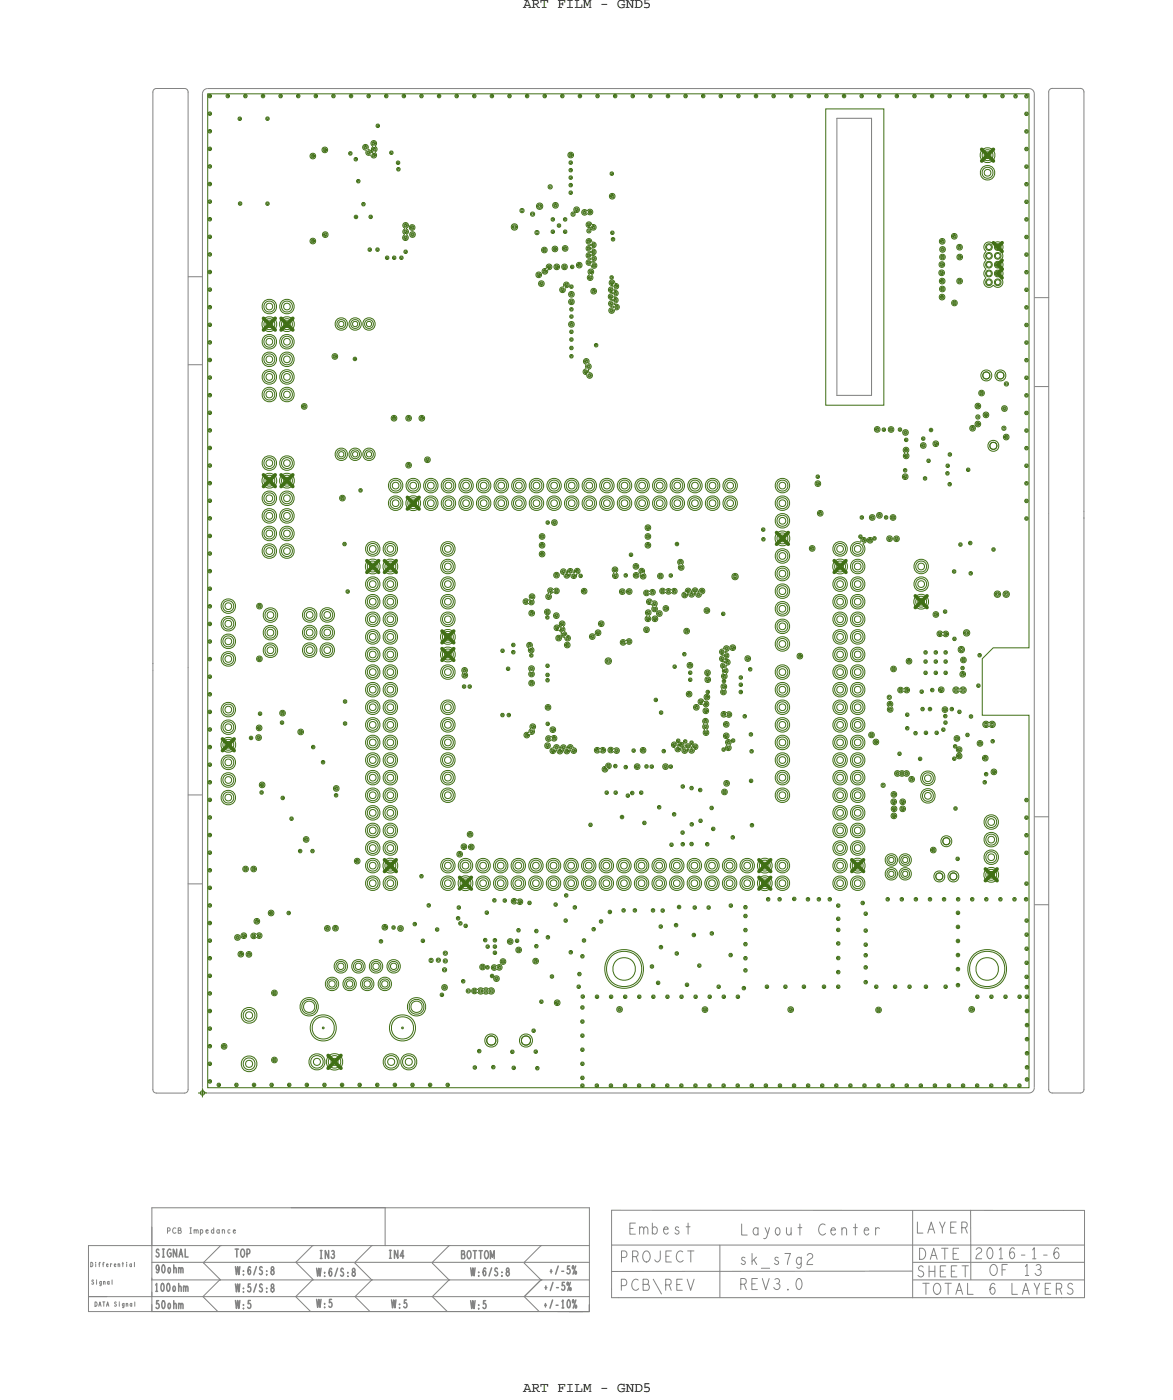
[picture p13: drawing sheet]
<svg xmlns="http://www.w3.org/2000/svg" width="169mm" height="202mm" viewBox="0 0 169 202" stroke-linecap="round" stroke-linejoin="round" font-family="sans-serif">
<defs><g id="words">
<g font-size="2.7" fill="#838383">
<text x="90.7" y="178.2">Embest</text>
<text x="106.8" y="178.3">Layout Center</text>
<text x="132.1" y="178">LAYER</text>
<text x="89.5" y="182.2">PROJECT</text>
<text x="106.6" y="182.5">sk_s7g2</text>
<text x="132.2" y="184.3">SHEET</text>
<text x="132.5" y="181.8">DATE</text>
<text x="140.6" y="181.7">2016-1-6</text>
<text x="142.7" y="184.1">OF</text>
<text x="147.6" y="184.1">13</text>
<text x="89.4" y="186.3">PCB\REV</text>
<text x="106.7" y="186.2">REV3.0</text>
<text x="133" y="186.8">TOTAL 6 LAYERS</text>
</g>
<g font-size="2.1">
<text x="75.5" y="1.2">ART FILM - GND5</text>
<text x="75.5" y="200.9">ART FILM - GND5</text>
</g>
<g font-size="1.9" fill="#838383">
<text x="22.4" y="181.5">SIGNAL</text>
<text x="22.4" y="183.7">90ohm</text>
<text x="33.8" y="181.5">TOP</text>
<text x="34" y="184">W:6/S:8</text>
<text x="45.7" y="184.2">W:6/S:8</text>
<text x="46" y="181.7">IN3</text>
<text x="56" y="181.6">IN4</text>
<text x="66.5" y="181.7">BOTTOM</text>
<text x="67.9" y="184.2">W:6/S:8</text>
<text x="79.2" y="183.9">+/-5%</text>
<text x="22.3" y="186.4">100ohm</text>
<text x="22.4" y="188.9">50ohm</text>
<text x="34" y="186.5">W:5/S:8</text>
<text x="34" y="188.9">W:5</text>
<text x="45.7" y="188.7">W:5</text>
<text x="56.5" y="188.8">W:5</text>
<text x="67.9" y="188.9">W:5</text>
<text x="78.4" y="188.8">+/-10%</text>
<text x="78.4" y="186.3">+/-5%</text>
</g>
<text font-size="1.3" fill="#838383" x="24.1" y="178">PCB Impedance</text>
<g font-size="1.1" fill="#838383">
<text x="13" y="182.9">Differential</text>
<text x="13.2" y="185.4">Signal</text>
<text x="13.7" y="188.6">DATA Signal</text>
</g>
</g></defs>
<!-- layer: Board Outline -->
<g fill="none" stroke="#838383" stroke-width=".14">
<path d="M22.1 13.3v82.5zM22.6 12.8l-.4 .1-.1 .4M22.6 12.8h4zM26.6 12.8l.4 .1 .1 .4M27.1 13.3v83.1zM29.2 13.5v143.5zM30 12.8l-.6 .2-.2 .5M30 12.8h118.4zM148.4 12.8l.6 .2 .2 .5M149.2 13.5v143.5zM151.3 13.3v60.9zM151.8 12.8h4.1z"/>
<path d="M151.8 12.8l-.4 .1-.1 .4M155.9 12.8l.3 .1 .2 .4M156.4 13.3v60.5zM27.2 40h2zM27.2 52.7h2zM149.3 43h2zM149.3 55.8h2zM151.3 74.2v83.1zM156.4 73.8v1zM156.4 74.7v82.6zM22.1 95.7v1.1zM22.1 96.8v60.5z"/>
<path d="M27.1 96.4v60.9zM27.2 114.8h2zM149.3 117.9h2zM27.1 127.6h2.1zM149.3 130.6h2zM22.1 157.3l.1 .3 .4 .2M22.6 157.8h4zM27.1 157.3l-.1 .4-.4 .1M29.2 157l.2 .6 .6 .2M30 157.8h118.4zM149.2 157l-.2 .6-.6 .2M151.3 157.3l.1 .3 .4 .2"/>
<path d="M151.8 157.8h4.1zM156.4 157.3l-.2 .3-.3 .2M12.8 179.8h9.1zM12.8 179.8v7.4zM21.9 179.8h33.7zM21.9 177.1v2.7zM21.9 174.4h63.1zM21.9 174.4v14.9zM31.8 179.8h.1zM42 174.4h13.6zM45.1 179.8l-2.4 2.4zM45.1 179.8h.1z"/>
<path d="M53.6 179.8l-2.4 2.4zM53.6 179.8h.2zM55.6 179.8h29.4zM55.6 174.4v5.4zM64.8 179.8l-2.4 2.4zM64.8 179.8h.1zM78 179.8l-2.4 2.4zM78 179.8h.2zM85 174.4v14.9zM88.2 179.7h68.3zM88.2 174.7h65.2zM88.2 174.7v11.4z"/>
<path d="M103.8 179.7v7.6zM131.7 174.7v12.7zM140 174.7v5zM140 179.7v5zM153.4 174.7h3.1zM156.5 174.7v12.6zM12.8 187.2h9.1zM12.8 189.3h9.1zM12.8 187.2h2.6zM12.8 187.2v2.1zM21.9 182.2h63.1zM21.9 184.8h63.1z"/>
<path d="M21.9 184.5v.3zM21.9 187.2h63.1zM21.9 186.5v.7zM21.9 189.3h63.1zM29.3 187.2l2.1 2.1zM29.4 182.2l2.4-2.4zM29.4 182.4l2.4 2.4zM29.4 182.2v.2zM31.7 184.8l-2.4 2.4zM31.7 184.8h.1zM42.7 187.2l2.1 2.1zM42.7 182.3l2.4 2.4z"/>
<path d="M42.7 182.1v.2zM45.1 184.8l-2.4 2.4zM51.2 182.4l2.4 2.4zM51.2 182.2v.2zM51.2 187.2l2.2 2.1zM53.6 184.8l-2.4 2.4zM53.6 184.8h.2zM62.4 182.4l2.4 2.4zM62.4 182.2v.2zM62.4 187.2l2.1 2.1zM64.8 184.8l-2.4 2.4zM64.8 184.8h.1z"/>
<path d="M75.6 182.4l2.4 2.4zM75.6 182.2v.2zM75.6 187.2l2.2 2.1zM78 184.8l-2.4 2.4zM80.5 189.3h4.5zM82.1 189.3h2.9zM82.1 189.3h2zM85 188.3v1zM88.2 186.1v1.2zM88.2 183.5h43.4zM88.2 187.3h1.1zM89.3 187.3h63.9z"/>
<path d="M131.7 182.2h24.8zM131.7 184.8h24.8zM153.1 187.3h3.4z"/>
</g>
<path d="M120.7 17.1v40zM120.7 17.1h5zM125.7 17.1v40zM120.7 57.1h5z" fill="none" stroke="#838383" stroke-width=".15"/>
<!-- layer: Nets -->
<g fill="none" stroke="#406f15" stroke-width=".14">
<path d="M30 13.5h118.4v80h-5.1l-1.6 1.6v8.1h6.7v53.8h-118.4zM30.1 18.8l.2-.1 .2 .1v.3l-.2 .1-.2-.1zM30.1 16.2h.2h.2v.4l-.2 .1-.2-.1zM30.1 13.7l.2-.1 .2 .1v.3l-.2 .1-.2-.1zM30.2 18.9l.1-.1 .1 .2-.1 .1zM30.2 16.3h.1l.1 .2h-.1zM30.2 13.8l.1-.1 .1 .2-.1 .1zM32.7 13.7l.2-.1 .2 .1v.3l-.2 .1-.2-.1zM32.7 13.8l.2-.1 .1 .2-.1 .1zM34.4 17l.2-.1 .2 .1v.3l-.2 .1-.2-.1zM34.5 17.1l.1-.1 .1 .2-.1 .1zM35.2 13.7l.2-.1 .2 .1v.3l-.2 .1-.2-.1z"/>
<path d="M35.3 13.8l.1-.1 .1 .2-.1 .1zM37.8 13.7l.1-.1 .2 .1v.3l-.2 .1-.1-.1zM37.8 13.8l.1-.1 .2 .2-.2 .1zM38.4 17l.2-.1 .2 .1v.3l-.2 .1-.2-.1zM38.5 17.1l.1-.1 .1 .2-.1 .1zM40.3 13.7l.2-.1 .2 .1v.3l-.2 .1-.2-.1zM40.4 13.8l.1-.1 .1 .2-.1 .1zM42.8 13.7l.2-.1 .2 .1v.3l-.2 .1-.2-.1zM42.9 13.8l.1-.1 .1 .2-.1 .1zM45.4 13.7l.2-.1 .2 .1v.3l-.2 .1-.2-.1zM45.4 13.8l.2-.1 .1 .2-.1 .1zM47.9 13.7l.2-.1 .2 .1v.3l-.2 .1-.2-.1z"/>
<path d="M48 13.8l.1-.1 .1 .2-.1 .1zM50.5 13.7l.1-.1 .2 .1v.3l-.2 .1-.1-.1zM50.5 13.8l.1-.1 .2 .2-.2 .1zM53 13.7l.2-.1 .2 .1v.3l-.2 .1-.2-.1zM53.1 13.8l.1-.1 .1 .2-.1 .1zM54.3 18l.2-.1 .2 .1v.3l-.2 .1-.2-.1zM54.4 18.1l.1-.1 .1 .2-.1 .1zM55.5 13.7l.2-.1 .2 .1v.3l-.2 .1-.2-.1zM55.6 13.8l.1-.1 .1 .2-.1 .1zM58.1 13.7l.2-.1 .2 .1v.3l-.2 .1-.2-.1zM58.1 13.8l.2-.1 .1 .2-.1 .1zM60.6 13.7l.2-.1 .2 .1v.3l-.2 .1-.2-.1z"/>
<path d="M60.7 13.8l.1-.1 .1 .2-.1 .1zM63.2 13.7l.1-.1 .2 .1v.3l-.2 .1-.1-.1zM63.2 13.8l.1-.1 .2 .2-.2 .1zM65.7 13.7l.2-.1 .2 .1v.3l-.2 .1-.2-.1zM65.8 13.8l.1-.1 .1 .2-.1 .1zM68.2 13.7l.2-.1 .2 .1v.3l-.2 .1-.2-.1zM68.3 13.8l.1-.1 .1 .2-.1 .1zM70.8 13.7l.2-.1 .2 .1v.3l-.2 .1-.2-.1zM70.8 13.8l.2-.1 .1 .2-.1 .1zM73.3 13.7l.2-.1 .2 .1v.3l-.2 .1-.2-.1zM73.4 13.8l.1-.1 .1 .2-.1 .1zM75.9 13.7l.1-.1 .2 .1v.3l-.2 .1-.1-.1z"/>
<path d="M75.9 13.8l.1-.1 .2 .2-.2 .1zM78.4 13.7l.2-.1 .2 .1v.3l-.2 .1-.2-.1zM78.5 13.8l.1-.1 .1 .2-.1 .1zM80.9 13.7l.2-.1 .2 .1v.3l-.2 .1-.2-.1zM81 13.8l.1-.1 .1 .2-.1 .1zM83.5 13.7l.2-.1 .2 .1v.3l-.2 .1-.2-.1zM83.5 13.8l.2-.1 .1 .2-.1 .1zM86 13.7l.2-.1 .2 .1v.3l-.2 .1-.2-.1zM86.1 13.8l.1-.1 .1 .2-.1 .1zM88.6 13.7l.1-.1 .2 .1v.3l-.2 .1-.1-.1zM88.6 13.8l.1-.1 .2 .2-.2 .1zM91.1 13.7l.2-.1 .2 .1v.3l-.2 .1-.2-.1z"/>
<path d="M91.2 13.8l.1-.1 .1 .2-.1 .1zM93.6 13.7l.2-.1 .2 .1v.3l-.2 .1-.2-.1zM93.7 13.8l.1-.1 .1 .2-.1 .1zM96.2 13.7l.2-.1 .2 .1v.3l-.2 .1-.2-.1zM96.2 13.8l.2-.1 .1 .2-.1 .1zM98.7 13.7l.2-.1 .2 .1v.3l-.2 .1-.2-.1zM98.8 13.8l.1-.1 .1 .2-.1 .1zM101.3 13.7l.1-.1 .2 .1v.3l-.2 .1-.1-.1zM101.3 13.8l.1-.1 .2 .2-.2 .1zM103.8 13.7l.2-.1 .2 .1v.3l-.2 .1-.2-.1zM103.9 13.8l.1-.1 .1 .2-.1 .1zM106.3 13.7l.2-.1 .2 .1v.3l-.2 .1-.2-.1z"/>
<path d="M106.4 13.8l.1-.1 .1 .2-.1 .1zM108.9 13.7l.2-.1 .2 .1v.3l-.2 .1-.2-.1zM108.9 13.8l.2-.1 .1 .2-.1 .1zM111.4 13.7l.2-.1 .2 .1v.3l-.2 .1-.2-.1zM111.5 13.8l.1-.1 .1 .2-.1 .1zM114 13.7l.1-.1 .2 .1v.3l-.2 .1-.1-.1zM114 13.8l.1-.1 .2 .2-.2 .1zM116.5 13.7l.2-.1 .2 .1v.3l-.2 .1-.2-.1zM116.6 13.8l.1-.1 .1 .2-.1 .1zM119 13.7l.2-.1 .2 .1v.3l-.2 .1-.2-.1zM119.1 13.8l.1-.1 .1 .2-.1 .1zM119.1 15.7h8.4v42.8h-8.4z"/>
<path d="M121.6 13.7l.2-.1 .2 .1v.3l-.2 .1-.2-.1zM121.6 13.8l.2-.1 .1 .2-.1 .1zM124.1 13.7l.2-.1 .2 .1v.3l-.2 .1-.2-.1zM124.2 13.8l.1-.1 .1 .2-.1 .1zM126.7 13.7l.1-.1 .2 .1v.3l-.2 .1-.1-.1zM126.7 13.8l.1-.1 .2 .2-.2 .1zM129.2 13.7l.2-.1 .2 .1v.3l-.2 .1-.2-.1zM129.3 13.8l.1-.1 .1 .2-.1 .1zM131.7 13.7l.2-.1 .2 .1v.3l-.2 .1-.2-.1zM131.8 13.8l.1-.1 .1 .2-.1 .1zM134.3 13.7l.2-.1 .2 .1v.3l-.2 .1-.2-.1zM134.3 13.8l.2-.1 .1 .2-.1 .1z"/>
<path d="M136.8 13.7l.2-.1 .2 .1v.3l-.2 .1-.2-.1zM136.9 13.8l.1-.1 .1 .2-.1 .1zM139.4 13.7l.1-.1 .2 .1v.3l-.2 .1-.1-.1zM139.4 13.8l.1-.1 .2 .2-.2 .1zM141.9 13.7l.2-.1 .2 .1v.3l-.2 .1-.2-.1zM142 13.8l.1-.1 .1 .2-.1 .1zM144.4 13.7l.2-.1 .2 .1v.3l-.2 .1-.2-.1zM144.5 13.8l.1-.1 .1 .2-.1 .1zM146.3 13.7l.2-.1 .2 .1v.4h-.2h-.2zM146.4 13.8h.1l.1 .2h-.1zM147.9 18.8l.2-.1 .2 .1v.3l-.2 .1-.2-.1zM147.9 16.3l.2-.1 .2 .1v.3l-.2 .1-.2-.1z"/>
<path d="M147.9 13.7l.2-.1 .2 .1v.4h-.2h-.2zM148 18.9l.1-.1 .1 .2-.1 .1zM148 16.4l.1-.1 .1 .2-.1 .1zM148 13.8h.1l.1 .2h-.1zM30.1 21.3l.2-.1 .2 .1v.4h-.2h-.2zM30.1 34l.2-.1 .2 .1v.4h-.2h-.2zM30.1 31.5l.2-.1 .2 .1v.3l-.2 .1-.2-.1zM30.1 28.9h.2h.2v.4l-.2 .1-.2-.1zM30.1 26.4l.2-.1 .2 .1v.3l-.2 .1-.2-.1zM30.1 23.9l.2-.1 .2 .1v.3l-.2 .1-.2-.1zM30.1 39.1l.2-.1 .2 .1v.3l-.2 .1-.2-.1zM30.1 36.6l.2-.1 .2 .1v.3l-.2 .1-.2-.1z"/>
<path d="M30.2 21.4h.1l.1 .1-.1 .1zM30.2 34.1h.1l.1 .1-.1 .1zM30.2 31.6l.1-.1 .1 .2-.1 .1zM30.2 29h.1l.1 .2h-.1zM30.2 26.5l.1-.1 .1 .2-.1 .1zM30.2 24l.1-.1 .1 .2-.1 .1zM30.2 39.2l.1-.1 .1 .2-.1 .1zM30.2 36.7l.1-.1 .1 .2-.1 .1zM34.4 29.2l.2-.1 .2 .1v.4h-.2h-.2zM34.5 29.3h.1l.2 .1-.2 .1zM38.4 29.2l.2-.1 .2 .1v.4l-.2 .1-.2-.1zM38.5 29.3h.1l.1 .2h-.1z"/>
<path d="M44.9 22.4l.2-.1 .2 .1v.3l-.2 .1-.2-.1zM44.9 34.6l.2-.1 .2 .1v.4l-.2 .1-.2-.1zM45 22.5l.1-.1 .1 .2-.1 .1zM45 34.7h.1l.1 .2h-.1zM46.7 21.5l.2-.1 .1 .1v.3l-.1 .1-.2-.1zM46.7 33.7l.2-.1 .2 .1v.3l-.2 .1-.2-.1zM46.7 21.6l.2-.1 .1 .2-.1 .1zM46.8 33.8l.1-.1 .1 .2-.1 .1zM50.3 22l.2-.1 .2 .1v.3l-.2 .1-.2-.1zM50.4 22.1l.1-.1 .2 .2-.2 .1zM51.1 22.8l.2-.1 .2 .1v.4h-.2h-.2zM51.2 31.1h.2h.1v.4l-.1 .1-.2-.1z"/>
<path d="M51.2 22.9h.1l.1 .1-.1 .1zM51.2 31.3l.2-.1 .1 .2h-.1zM51.5 26l.2-.1 .2 .1v.3l-.2 .1-.2-.1zM51.6 26.1l.1-.1 .1 .2-.1 .1zM52.2 29.3l.2-.1 .2 .1v.3l-.2 .1-.2-.1zM52.3 29.4l.1-.1 .1 .2-.1 .1zM52.4 21l.3-.1h.3l.1 .3v.4l.3 .1 .3 .3 .1-.1-.2-.4 .2-.4-.2-.2-.1-.3 .3-.3 .4 .1 .1 .3-.2 .4 .3 .4-.3 .5 .2 .4-.1 .3-.4 .1-.3-.4h-.4l-.2-.1-.1-.2v-.4l-.3-.1-.2-.2zM52.5 21.1l.2-.1 .2 .1v.3l-.2 .1-.2-.1zM52.6 21.2l.1-.1 .1 .2-.1 .1zM53 21.8h.2h.2v.4l-.2 .1-.2-.1zM53.1 22l.1-.1 .1 .2h-.1zM53.1 35.9l.2-.1 .2 .1v.3l-.2 .1-.2-.1z"/>
<path d="M53.2 36l.1-.1 .2 .2-.2 .1zM53.3 31.1h.2h.2v.4l-.2 .1-.2-.1zM53.4 31.2h.1l.1 .2h-.1zM53.7 22.2l.2-.1 .2 .1v.4l-.2 .1-.2-.1zM53.7 20.5l.2-.1 .2 .1v.4l-.2 .1-.2-.1zM53.8 21.4l.2-.1 .2 .1v.3l-.2 .1-.2-.1zM53.8 22.3h.1l.1 .2h-.1zM53.8 20.6h.1l.1 .2h-.1zM53.9 21.5l.1-.1 .1 .2-.1 .1zM54.3 35.9l.2-.1 .1 .1v.3l-.1 .1-.2-.1zM54.3 36l.2-.1 .1 .2-.1 .1zM55.7 37h.1h.2v.4l-.2 .1-.1-.1z"/>
<path d="M55.7 37.1h.1l.2 .2h-.2zM56.3 21.9l.2-.1 .1 .1v.3l-.1 .1-.2-.1zM56.3 22l.2-.1 .1 .2-.1 .1zM56.7 37h.2h.2v.4l-.2 .1-.2-.1zM56.8 37.1h.1l.1 .2h-.1zM57.2 23.3l.2-.1 .2 .1v.4h-.2h-.2zM57.3 24.3l.2-.1 .2 .1v.3l-.2 .1-.2-.1zM57.3 23.4h.1l.1 .2h-.1zM57.4 24.4l.1-.1 .1 .2-.1 .1zM57.7 37h.2h.2v.4l-.2 .1-.2-.1zM57.8 37.1h.1l.1 .2h-.1zM58.2 32.3l.4-.2 .3 .4v.2l-.3 .3 .3 .4v.2l-.2 .3 .2 .5-.1 .2-.3 .1-.3-.1-.1-.2 .2-.5-.2-.3v-.2l.3-.4-.3-.4z"/>
<path d="M58.3 34.1h.2h.2v.4l-.2 .1-.2-.1zM58.3 36.2l.2-.1 .2 .1v.3l-.2 .1-.2-.1zM58.3 33.3l.2-.1 .2 .1v.3l-.2 .1-.2-.1zM58.3 32.4l.2-.1 .2 .1v.3l-.2 .1-.2-.1zM58.4 34.3l.1-.1 .1 .2h-.1zM58.4 36.3l.1-.1 .1 .2-.1 .1zM58.4 33.4l.1-.1 .1 .2-.1 .1zM58.4 32.5l.1-.1 .1 .2-.1 .1zM59.3 32.7l.2-.1 .1 .1v.3l-.1 .1-.2-.1zM59.3 33.7l.2-.1 .2 .1v.3l-.2 .1-.2-.1zM59.3 32.8l.2-.1 .1 .2-.1 .1zM59.4 33.8l.1-.1 .1 .2-.1 .1z"/>
<path d="M74 32.6l.2-.1 .2 .1 .1 .2-.1 .2-.2 .1-.2-.1-.1-.2zM74.1 32.7l.1-.1 .1 .1v.1l-.1 .1-.1-.1zM75.1 30.2l.2-.1 .2 .1 .1 .2-.1 .2-.2 .1-.2-.1-.1-.2zM75.2 30.3l.1-.1 .1 .1v.2l-.1 .1-.1-.1zM76.6 30.7l.2-.1 .3 .1v.2v.2l-.3 .1-.2-.1-.1-.2zM76.7 30.8h.1h.2v.2l-.2 .1-.1-.1zM77.2 33.4l.3-.1 .2 .1 .1 .2-.1 .2-.2 .1-.3-.1v-.2zM77.3 33.5l.2-.1 .1 .1v.2h-.1h-.2zM77.5 39.5l.2-.1 .2 .1v.3l-.2 .1-.2-.1zM77.6 39.6l.1-.1 .1 .2-.1 .1zM77.6 29.6l.2-.1 .3 .1v.2v.2l-.3 .1-.2-.1-.1-.2zM77.7 29.7l.1-.1 .2 .1v.1l-.2 .1-.1-.1z"/>
<path d="M78.3 35.9l.2-.1 .2 .1v.4h-.2h-.2zM78.4 39l.2-.1 .2 .1v.3l-.2 .1-.2-.1zM78.4 36h.1l.1 .2h-.1zM78.5 39.1l.1-.1 .1 .2-.1 .1zM78.9 38.2l.3-.1 .2 .1 .2 .2v.3l-.2 .2h-.4v.4l-.1 .2-.4 .1-.3-.3v-.3l.2-.2 .4-.1zM79 38.3h.2h.2v.4l-.2 .1-.2-.1zM79.1 38.5l.1-.1 .1 .2-.1 .1zM79.1 26.8l.3-.1 .2 .1 .1 .2-.1 .2-.2 .1-.3-.1v-.2zM79.2 26.9l.2-.1 .1 .1v.1l-.1 .1-.2-.1zM79.6 33.3l.1-.1 .2 .1v.3l-.2 .1-.1-.1zM79.6 31.5l.1-.1 .2 .1v.3l-.2 .1-.1-.1zM79.6 33.4l.1-.1 .2 .2-.2 .1z"/>
<path d="M79.6 31.6l.1-.1 .2 .2-.2 .1zM79.9 35.8l.2-.1 .1 .1v.3l-.1 .1-.2-.1zM79.9 29.5l.2-.1 .2 .1v.3l-.2 .1-.2-.1zM79.9 35.9l.2-.1 .1 .2-.1 .1zM80 29.6l.1-.1 .1 .2-.1 .1zM80.1 38.3h.2h.2v.4l-.2 .1-.2-.1zM80.2 38.5l.1-.1 .1 .2-.1 .1zM80.4 32.4l.2-.1 .2 .1v.3l-.2 .1-.2-.1zM80.5 32.5l.1-.1 .2 .2-.2 .1zM81.2 38.3h.2h.2v.4l-.2 .1-.2-.1zM81.3 38.5l.1-.1 .1 .2-.1 .1zM81.3 35.7l.2-.1 .2 .1v.3l-.2 .1-.2-.1z"/>
<path d="M81.3 31.5l.2-.1 .2 .1v.3l-.2 .1-.2-.1zM81.3 33.3l.2-.1 .2 .1v.3l-.2 .1-.2-.1zM81.4 35.8l.1-.1 .1 .2-.1 .1zM81.4 31.6l.1-.1 .1 .2-.1 .1zM81.4 33.4l.1-.1 .1 .2-.1 .1zM82.1 23.3l.2-.1 .2 .1v.4h-.2h-.2zM82.1 24.4l.2-.1 .2 .1v.3l-.2 .1-.2-.1zM82.1 25.5l.2-.1 .2 .1v.3l-.2 .1-.2-.1zM82.1 26.6l.2-.1 .2 .1v.3l-.2 .1-.2-.1zM82.1 27.6h.2h.2v.4l-.2 .1-.2-.1zM82.1 22.2l.2-.1 .2 .1v.4h-.2h-.2zM82.2 23.4h.1l.1 .1-.1 .1z"/>
<path d="M82.2 24.5l.1-.1 .1 .2-.1 .1zM82.2 25.6l.1-.1 .1 .2-.1 .1zM82.2 26.7l.1-.1 .1 .2-.1 .1zM82.2 27.8l.1-.1 .1 .2h-.1zM82.2 22.3h.1l.1 .1-.1 .1zM82.4 38.4l.1-.1 .2 .1v.3l-.2 .1-.1-.1zM82.4 38.5l.1-.1 .2 .2-.2 .1zM82.4 30.7l.3-.1 .2 .1 .1 .2-.1 .2-.2 .1-.3-.1v-.2zM82.5 30.8h.2h.1v.2l-.1 .1-.2-.1zM83 30.1l.2-.1 .2 .1v.4h-.2h-.2zM83.1 30.2l.1-.1 .1 .2-.1 .1zM83.4 38.1l.2-.1 .1 .1v.4h-.1h-.2z"/>
<path d="M83.4 38.2l.2-.1 .1 .2-.1 .1zM84 30.4l.4-.1 .3 .1 .3-.2h.2l.3 .2v.3l-.3 .3-.5-.2-.2 .2-.3 .1-.3-.3zM84.1 30.5l.2-.1 .2 .1v.3l-.2 .1-.2-.1zM84.2 30.6l.1-.1 .1 .2-.1 .1zM84.7 32.1l.4-.1 .3 .4 .4 .1 .2 .3-.1 .3-.4 .1-.4-.4h-.4l-.1-.3zM84.7 34.6l.2-.2 .3 .1 .2 .4 .4 .1 .2 .2-.1 .5-.5 .1v.2h.4l.2 .3-.2 .4-.4 .1v.1l.5 .1 .1 .2-.1 .4-.5 .2v.2l.4-.1 .3 .2v.4l-.3 .2-.4-.1-.2-.3-.5-.1-.1-.2 .1-.4 .5-.2v-.1l-.5-.1-.1-.2 .1-.4 .5-.2-.1-.1-.4-.1-.1-.2 .1-.4 .5-.2-.1-.1-.3-.1-.2-.1v-.3zM84.7 33.1l.3-.1 .2 .1 .1 .2-.1 .2-.2 .1-.3-.1v-.2zM84.8 37.7l.2-.1 .1 .1v.4h-.1h-.2zM84.8 34.7l.2-.1 .1 .1v.3l-.1 .1-.2-.1zM84.8 35.7l.2-.1 .1 .1v.3l-.1 .1-.2-.1zM84.8 36.7l.2-.1 .1 .1v.4h-.1h-.2zM84.8 32.3l.2-.1 .1 .1v.3l-.1 .1-.2-.1z"/>
<path d="M84.8 33.3l.2-.1 .1 .1v.1l-.1 .1-.2-.1zM84.8 37.8h.2l.1 .2h-.1zM84.8 34.8l.2-.1 .1 .2-.1 .1zM84.8 35.8l.2-.1 .1 .2-.1 .1zM84.8 36.8h.2l.1 .1-.1 .1zM84.8 32.4l.2-.1 .1 .2-.1 .1zM84.9 30.4h.2h.2v.4l-.2 .1-.2-.1zM84.9 39.9l.2-.1 .2 .1v.4h-.2h-.2zM85 38.9h.4l.2 .3v.2l-.2 .3 .1 .5-.3 .3-.3-.1-.2-.3 .1-.2 .2-.3-.2-.3zM85 30.5h.1l.1 .2h-.1zM85 39.1l.2-.1 .2 .1v.3l-.2 .1-.2-.1zM85.1 39.2l.1-.1 .1 .2-.1 .1z"/>
<path d="M85.4 35.2l.2-.1 .2 .1v.3l-.2 .1-.2-.1zM85.4 36.2l.2-.1 .2 .1v.3l-.2 .1-.2-.1zM85.4 32.6h.2h.2v.4l-.2 .1-.2-.1zM85.4 37.2l.2-.1 .2 .1v.3l-.2 .1-.2-.1zM85.5 35.3l.1-.1 .1 .2-.1 .1zM85.5 36.3l.1-.1 .1 .2-.1 .1zM85.5 32.8l.1-.1 .1 .2h-.1zM85.5 38.2l.2-.1 .2 .1v.3l-.2 .1-.2-.1zM85.5 37.3l.1-.1 .1 .2-.1 .1zM85.6 38.3l.1-.1 .1 .2-.1 .1zM88 39.9l.2-.1 .2 .1v.3l-.2 .1-.2-.1zM88.1 24.9l.2-.1 .1 .1v.3l-.1 .1-.2-.1z"/>
<path d="M88.1 40l.1-.1 .1 .2-.1 .1zM88.1 28.2l.2-.1 .2 .1v.3l-.2 .1-.2-.1zM88.1 33.4l.2-.1 .2 .1v.4l-.2 .1-.2-.1zM88.1 25l.2-.1 .1 .2-.1 .1zM88.2 28.3l.1-.1 .1 .2-.1 .1zM88.2 33.5h.1l.1 .2h-.1zM88.2 34.4l.2-.1 .2 .1v.3l-.2 .1-.2-.1zM88.3 34.5l.1-.1 .1 .2-.1 .1zM135.7 39.2l.1-.1 .2 .1v.4h-.2h-.1zM135.7 38l.2-.1 .2 .1v.4h-.2h-.2zM135.7 34.7l.2-.1 .2 .1v.3l-.2 .1-.2-.1zM135.7 39.3h.1l.2 .1-.2 .1z"/>
<path d="M135.8 38.1h.1l.1 .2h-.1zM135.8 36.9h.2h.1v.4l-.1 .1-.2-.1zM135.8 35.8h.2h.2v.4l-.2 .1-.2-.1zM135.8 34.8l.1-.1 .1 .2-.1 .1zM135.8 37h.2l.1 .2h-.1zM135.9 35.9h.1l.1 .2h-.1zM137.5 33.9h.2h.2v.4l-.2 .1-.2-.1zM137.5 34h.2l.1 .2h-.1zM138.2 35.5l.2-.1 .2 .1v.4h-.2h-.2zM138.3 36.9h.1h.2v.4l-.2 .1-.1-.1zM138.3 35.6h.1l.1 .1-.1 .1zM138.3 37h.1l.2 .2h-.2z"/>
<path d="M142.2 35.1l.5-.2 .6 .3 .3-.2 .4-.1 .4 .2 .3 .3v.5l-.3 .4 .2 .4 .1 .3-.3 .6 .3 .5v.4l-.3 .3 .2 .4 .1 .3-.3 .6 .2 .4 .1 .3-.2 .4-.3 .3h-.5l-.4-.3-.4 .2-.4 .1-.4-.2-.1-.3v-.5l.2-.4-.3-.6 .3-.7-.3-.6 .3-.6-.3-.7 .3-.6-.3-.6zM142.4 35.4l.3-.1 .2 .1 .1 .3-.1 .2-.2 .1-.3-.1-.1-.2zM142.4 39.2l.3-.1 .2 .1 .1 .3-.1 .2-.2 .1-.3-.1-.1-.2zM142.4 38l.3-.1 .2 .1 .1 .2-.1 .3-.2 .1-.3-.1-.1-.3zM142.4 36.7l.3-.1 .2 .1 .1 .2-.1 .3-.2 .1-.3-.1-.1-.3zM143.7 39.2l.2-.1 .3 .1 .1 .3-.1 .2-.3 .1-.2-.1-.1-.2zM143.7 38l.2-.1 .3 .1 .1 .2-.1 .3-.3 .1-.2-.1-.1-.3zM143.7 35.4l.2-.1 .3 .1 .1 .3-.1 .2-.3 .1-.2-.1-.1-.2zM143.7 36.7l.2-.1 .3 .1 .1 .2-.1 .3-.3 .1-.2-.1-.1-.3zM147.9 21.3h.2h.2v.4l-.2 .1-.2-.1zM147.9 34h.2h.2v.4l-.2 .1-.2-.1zM147.9 31.5l.2-.1 .2 .1v.3l-.2 .1-.2-.1z"/>
<path d="M147.9 29l.2-.1 .2 .1v.3l-.2 .1-.2-.1zM147.9 26.4l.2-.1 .2 .1v.4h-.2h-.2zM147.9 23.9l.2-.1 .2 .1v.3l-.2 .1-.2-.1zM147.9 39.1l.2-.1 .2 .1v.4h-.2h-.2zM147.9 36.6l.2-.1 .2 .1v.3l-.2 .1-.2-.1zM148 21.5l.1-.1 .1 .2h-.1zM148 34.2l.1-.1 .1 .2h-.1zM148 31.6l.1-.1 .1 .2-.1 .1zM148 29.1l.1-.1 .1 .2-.1 .1zM148 26.5h.1l.1 .2h-.1zM148 24l.1-.1 .1 .2-.1 .1zM148 39.2h.1l.1 .2h-.1z"/>
<path d="M148 36.7l.1-.1 .1 .2-.1 .1zM30.1 46.7l.2-.1 .2 .1v.4h-.2h-.2zM30.1 44.2l.2-.1 .2 .1v.3l-.2 .1-.2-.1zM30.1 41.6h.2h.2v.4l-.2 .1-.2-.1zM30.1 59.4l.2-.1 .2 .1v.4h-.2h-.2zM30.1 56.9l.2-.1 .2 .1v.3l-.2 .1-.2-.1zM30.1 54.3h.2h.2v.4l-.2 .1-.2-.1zM30.1 51.8l.2-.1 .2 .1v.3l-.2 .1-.2-.1zM30.1 49.3l.2-.1 .2 .1v.3l-.2 .1-.2-.1zM30.2 46.8h.1l.1 .1-.1 .1zM30.2 44.3l.1-.1 .1 .2-.1 .1zM30.2 41.7h.1l.1 .2h-.1z"/>
<path d="M30.2 59.5h.1l.1 .1-.1 .1zM30.2 57l.1-.1 .1 .2-.1 .1zM30.2 54.4h.1l.1 .2h-.1zM30.2 51.9l.1-.1 .1 .2-.1 .1zM30.2 49.4l.1-.1 .1 .2-.1 .1zM43.7 58.5l.2-.1 .2 .1v.3l-.2 .1-.2-.1zM43.8 58.6l.1-.1 .1 .2-.1 .1zM48.1 51.3l.2-.1 .2 .1v.3l-.2 .1-.2-.1zM48.2 51.4l.1-.1 .1 .2-.1 .1zM51 51.6h.2h.2v.4l-.2 .1-.2-.1zM51.1 51.8l.1-.1 .1 .2h-.1zM77.9 40.8l.2-.1 .2 .1v.3l-.2 .1-.2-.1z"/>
<path d="M78 40.9l.1-.1 .1 .2-.1 .1zM81 41.7l.1-.1 .2 .1v.3l-.2 .1-.1-.1zM81 41.8l.1-.1 .2 .2-.2 .1zM81.4 40.8l.3-.1 .2 .1 .2 .2v.2l-.2 .3-.4 .1v.3l-.1 .2-.4 .1-.2-.2v-.3l.2-.2 .3-.1v-.4zM81.5 40.9h.2h.2v.4l-.2 .1-.2-.1zM81.6 41.1l.1-.1 .1 .2h-.1zM82.2 41.2l.2-.1 .2 .1v.4h-.2h-.2zM82.2 44.5l.2-.1 .2 .1v.3l-.2 .1-.2-.1zM82.2 45.5l.2-.1 .2 .1v.4l-.2 .1-.2-.1zM82.2 47.7l.2-.1 .2 .1v.4l-.2 .1-.2-.1zM82.2 48.8h.2h.2v.4l-.2 .1-.2-.1zM82.2 50.1l.2-.1 .2 .1v.3l-.2 .1-.2-.1z"/>
<path d="M82.2 51.3l.2-.1 .2 .1v.3l-.2 .1-.2-.1zM82.2 43.4l.2-.1 .2 .1v.3l-.2 .1-.2-.1zM82.2 46.6h.2h.2v.4l-.2 .1-.2-.1zM82.2 42.3l.2-.1 .2 .1v.4h-.2h-.2zM82.3 41.3h.1l.1 .1-.1 .1zM82.3 44.6l.1-.1 .1 .2-.1 .1zM82.3 45.6h.1l.1 .2h-.1zM82.3 47.8h.1l.1 .2h-.1zM82.3 49l.1-.1 .1 .2h-.1zM82.3 50.2l.1-.1 .1 .2-.1 .1zM82.3 51.4l.1-.1 .1 .2-.1 .1zM82.3 43.5l.1-.1 .1 .2-.1 .1z"/>
<path d="M82.3 46.8l.1-.1 .1 .2h-.1zM82.3 42.4h.1l.1 .1-.1 .1zM84.3 51.9l.2-.1 .3 .1 .2 .2-.1 .4 .4 .3-.1 .3-.3 .3 .1 .4 .3 .1 .1 .2v.3l-.2 .2-.4-.1-.2-.4-.3-.1-.2-.2 .1-.4 .3-.2v-.6l-.3-.3zM84.3 53.5l.2-.1 .2 .1v.3l-.2 .1-.2-.1zM84.4 52l.2-.1 .2 .1v.3l-.2 .1-.2-.1zM84.4 53.6l.1-.1 .1 .2-.1 .1zM84.5 52.1l.1-.1 .1 .2-.1 .1zM84.7 52.7h.2h.2v.4l-.2 .1-.2-.1zM84.8 52.8h.1l.1 .2h-.1zM84.9 54l.2-.1 .1 .1v.4l-.1 .1-.2-.1zM84.9 54.1h.2l.1 .2h-.1zM85 40h.1l.1 .1-.1 .1z"/>
<path d="M85.5 41.9l.1-.1 .2 .1v.3l-.2 .1-.1-.1zM85.5 42l.1-.1 .2 .2-.2 .1zM85.8 49.7l.2-.1 .2 .1v.3l-.2 .1-.2-.1zM85.9 49.8l.1-.1 .1 .2-.1 .1zM88 42.6h.2h.1v.4l-.1 .1-.2-.1zM88 41.7l.2-.1 .2 .1v.3l-.2 .1-.2-.1zM88 40.5l.3-.1 .2 .1 .2 .4 .4 .1 .1 .3-.1 .4-.5 .1v.1l.5 .1 .1 .3-.2 .3-.4 .2 .4 .2 .2 .3-.1 .3-.5 .2v.1l.6 .1 .1 .2v.2l-.2 .3h-.4l-.2 .4-.2 .1-.3-.1-.2-.3 .2-.3h.5v-.1v-.2h-.5l-.2-.3 .1-.4 .5-.2-.5-.2-.1-.2 .1-.4 .5-.2-.1-.1h-.4l-.1-.3 .1-.4 .5-.1v-.2h-.3l-.2-.2v-.2zM88 43.7l.2-.1 .2 .1v.3l-.2 .1-.2-.1zM88 44.7l.2-.1 .2 .1v.3l-.2 .1-.2-.1zM88 42.8l.2-.1 .1 .2h-.1zM88.1 41.8l.1-.1 .1 .2-.1 .1zM88.1 43.8l.1-.1 .1 .2-.1 .1z"/>
<path d="M88.1 40.6h.2h.2v.4l-.2 .1-.2-.1zM88.1 44.8l.1-.1 .1 .2-.1 .1zM88.2 40.8l.1-.1 .1 .2h-.1zM88.6 43.2l.2-.1 .2 .1v.3l-.2 .1-.2-.1zM88.6 42.2l.2-.1 .2 .1v.3l-.2 .1-.2-.1zM88.7 41.1h.1h.2v.4l-.2 .1-.1-.1zM88.7 43.3l.1-.1 .1 .2-.1 .1zM88.7 42.3l.1-.1 .1 .2-.1 .1zM88.7 41.3l.1-.1 .2 .2-.2 .1zM88.7 44.2l.2-.1 .2 .1v.3l-.2 .1-.2-.1zM88.8 44.3l.1-.1 .2 .2-.2 .1zM135.7 42.7l.2-.1 .2 .1v.4h-.2h-.2z"/>
<path d="M135.7 40.4l.2-.1 .2 .1v.4h-.2h-.2zM135.8 41.5h.1h.2v.4l-.2 .1-.1-.1zM135.8 42.8h.1l.1 .2h-.1zM135.8 40.5h.1l.1 .1-.1 .1zM135.8 41.7l.1-.1 .2 .2h-.2zM137.5 43.6l.2-.1 .2 .1v.3l-.2 .1-.2-.1zM137.6 43.7l.1-.1 .1 .2-.1 .1zM138.2 40.4l.2-.1 .2 .1v.4h-.2h-.2zM138.3 40.5h.1l.1 .1-.1 .1zM140.8 60l.3-.1 .2 .1 .1 .2-.1 .2-.2 .1-.3-.1v-.2zM140.9 58.4h.2h.2v.4l-.2 .1-.2-.1zM141 58.6l.1-.1 .1 .2h-.1z"/>
<path d="M141.4 56.6l.2-.1 .2 .1v.3l-.2 .1-.2-.1zM141.5 56.7l.1-.1 .1 .2-.1 .1zM142 59.7l.2-.1 .2 .1v.4h-.2h-.2zM142.1 59.8h.1l.1 .2h-.1zM142.4 40.5l.3-.1 .2 .1 .1 .2-.1 .3-.2 .1-.3-.1-.1-.3zM143.7 40.5l.2-.1 .3 .1 .1 .2-.1 .3-.3 .1-.2-.1-.1-.3zM144.7 58.8l.2-.1 .2 .1v.4h-.2h-.2zM144.8 58.9h.1l.1 .1-.1 .1zM145 55.2l.2-.1 .2 .1 .1 .2-.1 .2-.2 .1-.2-.1-.1-.2zM145 55.3h.2h.1v.2l-.1 .1-.2-.1zM147.9 46.7h.2h.2v.4l-.2 .1-.2-.1zM147.9 44.2l.2-.1 .2 .1v.3l-.2 .1-.2-.1z"/>
<path d="M147.9 41.7l.2-.1 .2 .1v.3l-.2 .1-.2-.1zM147.9 59.4h.2h.2v.4l-.2 .1-.2-.1zM147.9 56.9l.2-.1 .2 .1v.3l-.2 .1-.2-.1zM147.9 54.4l.2-.1 .2 .1v.3l-.2 .1-.2-.1zM147.9 51.8l.2-.1 .2 .1v.4h-.2h-.2zM147.9 49.3l.2-.1 .2 .1v.3l-.2 .1-.2-.1zM148 46.9l.1-.1 .1 .2h-.1zM148 44.3l.1-.1 .1 .2-.1 .1zM148 41.8l.1-.1 .1 .2-.1 .1zM148 59.6l.1-.1 .1 .2h-.1zM148 57l.1-.1 .1 .2-.1 .1zM148 54.5l.1-.1 .1 .2-.1 .1z"/>
<path d="M148 51.9h.1l.1 .2h-.1zM148 49.4l.1-.1 .1 .2-.1 .1zM30.1 72.1l.2-.1 .2 .1v.4h-.2h-.2zM30.1 69.6l.2-.1 .2 .1v.3l-.2 .1-.2-.1zM30.1 67h.2h.2v.4l-.2 .1-.2-.1zM30.1 64.5l.2-.1 .2 .1v.3l-.2 .1-.2-.1zM30.1 62l.2-.1 .2 .1v.3l-.2 .1-.2-.1zM30.1 79.7h.2h.2v.4l-.2 .1-.2-.1zM30.1 77.2l.2-.1 .2 .1v.3l-.2 .1-.2-.1zM30.1 74.7l.2-.1 .2 .1v.3l-.2 .1-.2-.1zM30.2 72.2h.1l.1 .1-.1 .1zM30.2 69.7l.1-.1 .1 .2-.1 .1z"/>
<path d="M30.2 67.1h.1l.1 .2h-.1zM30.2 64.6l.1-.1 .1 .2-.1 .1zM30.2 62.1l.1-.1 .1 .2-.1 .1zM30.2 79.8h.1l.1 .2h-.1zM30.2 77.3l.1-.1 .1 .2-.1 .1zM30.2 74.8l.1-.1 .1 .2-.1 .1zM49.2 71.7h.2h.2v.4l-.2 .1-.2-.1zM49.3 71.8h.1l.1 .2h-.1zM49.5 78.4l.2-.1 .2 .1v.3l-.2 .1-.2-.1zM49.6 78.5l.1-.1 .1 .2-.1 .1zM51.8 70.6l.2-.1 .2 .1v.4h-.2h-.2zM51.9 70.7h.1l.1 .1-.1 .1z"/>
<path d="M56.6 60.2l.2-.1 .2 .1v.3l-.2 .1-.2-.1zM56.7 60.3l.1-.1 .2 .2-.2 .1zM58.8 67l.1-.1 .2 .1v.3l-.2 .1-.1-.1zM58.8 60.2l.1-.1 .2 .1v.3l-.2 .1-.1-.1zM58.8 67.1l.1-.1 .2 .2-.2 .1zM58.8 60.3l.1-.1 .2 .2-.2 .1zM60.7 60.2l.2-.1 .1 .1v.3l-.1 .1-.2-.1zM60.7 60.3l.2-.1 .1 .2-.1 .1zM61.5 66.2l.2-.1 .2 .1v.3l-.2 .1-.2-.1zM61.6 66.3l.1-.1 .1 .2-.1 .1zM78 77.3l.2-.1 .2 .1v.3l-.2 .1-.2-.1zM78 78.5h.2h.2v.4l-.2 .1-.2-.1z"/>
<path d="M78 79.8l.2-.1 .2 .1v.4h-.2h-.2zM78.1 77.4l.1-.1 .1 .2-.1 .1zM78.1 78.7l.1-.1 .1 .2h-.1zM78.1 79.9h.1l.1 .1-.1 .1zM78.8 75.3l.2-.1 .2 .1v.3l-.2 .1-.2-.1zM78.9 75.4l.1-.1 .1 .2-.1 .1zM79.8 75.3l.2-.1 .2 .1v.3l-.2 .1-.2-.1zM79.9 75.4l.1-.1 .1 .2-.1 .1zM90.8 79.9l.2-.1 .2 .1v.4h-.2h-.2zM93.3 78.5h.2h.2v.4l-.2 .1-.2-.1zM93.3 77.3l.2-.1 .2 .1v.3l-.2 .1-.2-.1zM93.3 76l.2-.1 .2 .1v.3l-.2 .1-.2-.1z"/>
<path d="M93.4 78.7l.1-.1 .1 .2h-.1zM93.4 77.4l.1-.1 .1 .2-.1 .1zM93.4 76.1l.1-.1 .1 .2-.1 .1zM97.5 78.4l.2-.1 .1 .1v.3l-.1 .1-.2-.1zM97.5 78.5l.2-.1 .1 .2-.1 .1zM109.9 76.3l.2-.1 .2 .1v.3l-.2 .1-.2-.1zM109.9 77.7l.2-.1 .2 .1v.3l-.2 .1-.2-.1zM110 76.4l.1-.1 .1 .2-.1 .1zM110 77.8l.1-.1 .1 .2-.1 .1zM117 79l.2-.1 .2 .1v.3l-.2 .1-.2-.1zM117.1 79.1l.1-.1 .1 .2-.1 .1zM117.8 68.6h.2h.2v.4l-.2 .1-.2-.1z"/>
<path d="M117.8 69.6h.2h.2v.4l-.2 .1-.2-.1zM117.9 68.8l.1-.1 .1 .2h-.1zM117.9 69.8l.1-.1 .1 .2h-.1zM118.1 73.9l.2-.1 .2 .1v.4h-.2h-.2zM118.2 74h.1l.1 .2h-.1zM123 78.5a1.64 1.64 0 0 1 1.2-.3v-.3l.1-.2 .3-.1 .3 .1 .1 .2v.2l-.2 .2-.3 .1v.2a1.04 1.04 0 0 1-.1 1.4 1.04 1.04 0 0 1-1.4-.1 1.04 1.04 0 0 1 0-1.4zM123.9 77.3l.2-.1 .2 .1v.3l-.2 .1-.2-.1zM124 77.4l.1-.1 .1 .2-.1 .1zM124.1 74.5l.2-.1 .2 .1v.4l-.2 .1-.2-.1zM124.2 74.6h.1l.1 .2h-.1zM124.4 77.8l.2-.1 .2 .1v.4h-.2h-.2zM124.5 77.9h.1l.1 .2h-.1z"/>
<path d="M125.3 77.8l.2-.1 .2 .1v.4h-.2h-.2zM125.4 77.9h.1l.1 .2h-.1zM125.6 74.5l.2-.1 .2 .1v.4l-.2 .1-.2-.1zM125.7 74.6h.1l.1 .2h-.1zM126 77.5h.2h.1v.4l-.1 .1-.2-.1zM126 77.7l.2-.1 .1 .2h-.1zM126.4 61.8l.1-.1 .2 .1v.4h-.2h-.1zM126.4 61.9h.1l.2 .1-.2 .1zM126.7 74.2l.2-.1 .2 .1v.4h-.2h-.2zM126.8 74.3h.1l.1 .2h-.1zM127.3 61.9l.2-.1 .2 .1v.3l-.2 .1-.2-.1zM127.4 62l.1-.1 .1 .2-.1 .1z"/>
<path d="M127.6 74.5l.2-.1 .2 .1v.4h-.2h-.2zM127.7 74.6h.1l.1 .2h-.1zM128.1 77.6l.2-.1 .2 .1v.3l-.2 .1-.2-.1zM128.2 77.7l.1-.1 .1 .2-.1 .1zM128.4 61.8l.1-.1 .2 .1v.4l-.2 .1-.1-.1zM128.4 61.9h.1l.2 .2h-.2zM128.6 74.5h.2h.2v.4l-.2 .1-.2-.1zM128.7 74.6h.1l.1 .2h-.1zM129.1 77.6l.2-.1 .2 .1v.4h-.2h-.2zM129.2 77.7h.1l.1 .1-.1 .1zM129.6 61.8h.2h.2v.4l-.2 .1-.2-.1zM129.7 62l.1-.1 .1 .2h-.1z"/>
<path d="M130.4 67.7l.2-.1 .2 .1v.4h-.2h-.2zM130.4 68.6h.2h.2v.4l-.2 .1-.2-.1zM130.4 64.7l.4-.1 .3 .3v.2l-.2 .3 .2 .3v.2l-.3 .3h-.3l-.2-.3v-.2l.2-.3-.2-.4zM130.4 62.3l.2-.1 .2 .1v.3l-.2 .1-.2-.1zM130.5 67.8h.1l.1 .2h-.1zM130.5 68.8l.1-.1 .1 .2h-.1zM130.5 64.8l.2-.1 .2 .1v.3l-.2 .1-.2-.1zM130.5 62.4l.1-.1 .1 .2-.1 .1zM130.5 65.6h.2h.2v.4l-.2 .1-.2-.1zM130.5 63.3l.2-.1 .2 .1v.4l-.2 .1-.2-.1zM130.6 64.9l.1-.1 .1 .2-.1 .1zM130.6 65.8l.1-.1 .1 .2h-.1z"/>
<path d="M130.6 63.4h.1l.1 .2h-.1zM133 63.1h.2h.2v.4l-.2 .1-.2-.1zM133 64.1h.2h.2v.4l-.2 .1-.2-.1zM133.1 63.3l.1-.1 .1 .2h-.1zM133.1 64.3l.1-.1 .1 .2h-.1zM133.3 68.9l.1-.1 .2 .1v.3l-.2 .1-.1-.1zM133.3 69l.1-.1 .2 .2-.2 .1zM133.8 66.3h.2h.1v.4l-.1 .1-.2-.1zM133.8 66.5l.2-.1 .1 .2h-.1zM134.1 61.9l.2-.1 .2 .1v.4h-.2h-.2zM134.2 62l.1-.1 .1 .2-.1 .1zM134.8 63.9l.2-.1 .2 .1v.3l-.2 .1-.2-.1z"/>
<path d="M134.9 64l.1-.1 .1 .2-.1 .1zM136.5 68.2l.2-.1 .2 .1v.3l-.2 .1-.2-.1zM136.5 67.1l.2-.1 .2 .1v.3l-.2 .1-.2-.1zM136.6 68.3l.1-.1 .1 .2-.1 .1zM136.6 67.2l.1-.1 .1 .2-.1 .1zM136.8 69.7l.2-.1 .2 .1v.4l-.2 .1-.2-.1zM136.8 65.4h.2h.2v.4l-.2 .1-.2-.1zM136.9 69.8h.1l.1 .2h-.1zM136.9 65.5h.1l.1 .2h-.1zM138.4 78.4h.1h.2v.4l-.2 .1-.1-.1zM138.4 78.6l.1-.1 .2 .2h-.2zM139.5 67.6h.2h.2v.4l-.2 .1-.2-.1z"/>
<path d="M139.6 67.8l.1-.1 .1 .2h-.1zM139.8 78.2l.2-.1 .2 .1v.4h-.2h-.2zM139.9 78.3h.1l.1 .2h-.1zM140.1 61.6h.2h.2v.4l-.2 .1-.2-.1zM140.2 61.8l.1-.1 .1 .2h-.1zM140.9 61h.2h.2v.4l-.2 .1-.2-.1zM140.9 60.1l.2-.1 .1 .1v.2h-.1h-.2zM141 61.2l.1-.1 .1 .2h-.1zM143.1 79.2l.2-.1 .2 .1v.3l-.2 .1-.2-.1zM143.2 79.3l.1-.1 .1 .2-.1 .1zM144.6 61.6l.2-.1 .2 .1 .1 .2-.1 .2-.2 .1-.2-.1-.1-.2zM144.7 61.7h.1h.2v.2l-.2 .1-.1-.1z"/>
<path d="M145 62.9l.2-.1 .1 .1v.4h-.1h-.2zM145 63h.2l.1 .2h-.1zM147.9 72.1h.2h.2v.4l-.2 .1-.2-.1zM147.9 69.6l.2-.1 .2 .1v.3l-.2 .1-.2-.1zM147.9 67.1l.2-.1 .2 .1v.3l-.2 .1-.2-.1zM147.9 64.5l.2-.1 .2 .1v.4h-.2h-.2zM147.9 62l.2-.1 .2 .1v.3l-.2 .1-.2-.1zM147.9 74.7l.2-.1 .2 .1v.3l-.2 .1-.2-.1zM148 72.3l.1-.1 .1 .2h-.1zM148 69.7l.1-.1 .1 .2-.1 .1zM148 67.2l.1-.1 .1 .2-.1 .1zM148 64.6h.1l.1 .2h-.1z"/>
<path d="M148 62.1l.1-.1 .1 .2-.1 .1zM148 74.8l.1-.1 .1 .2-.1 .1zM30.1 82.3l.2-.1 .2 .1v.3l-.2 .1-.2-.1zM30.1 95l.2-.1 .2 .1v.3l-.2 .1-.2-.1zM30.1 92.4h.2h.2v.4l-.2 .1-.2-.1zM30.1 89.9l.2-.1 .2 .1v.3l-.2 .1-.2-.1zM30.1 87.4l.2-.1 .2 .1v.3l-.2 .1-.2-.1zM30.1 84.8l.2-.1 .2 .1v.4h-.2h-.2zM30.1 97.5l.2-.1 .2 .1v.4h-.2h-.2zM30.2 82.4l.1-.1 .1 .2-.1 .1zM30.2 95.1l.1-.1 .1 .2-.1 .1zM30.2 92.5h.1l.1 .2h-.1z"/>
<path d="M30.2 90l.1-.1 .1 .2-.1 .1zM30.2 87.5l.1-.1 .1 .2-.1 .1zM30.2 84.9h.1l.1 .1-.1 .1zM30.2 97.6h.1l.1 .1-.1 .1zM37.2 94.9h.2h.2v.4l-.2 .1-.2-.1zM37.2 87.3l.2-.1 .2 .1v.4l-.2 .1-.2-.1zM37.3 95h.1l.1 .2h-.1zM37.3 87.4h.1l.1 .2h-.1zM50 85.2l.2-.1 .1 .1v.4h-.1h-.2zM50 85.3h.2l.1 .2h-.1zM66.7 96.5l.4-.1 .3 .3-.1 .4 .1 .5-.2 .3-.3-.1-.2-.2 .1-.5-.2-.4zM66.8 98.9h.1h.2v.4l-.2 .1-.1-.1z"/>
<path d="M66.8 96.6l.2-.1 .2 .1v.3l-.2 .1-.2-.1zM66.8 99h.1l.2 .2h-.2zM66.9 97.3l.1-.1 .2 .1v.4h-.2h-.1zM66.9 96.7l.1-.1 .1 .2-.1 .1zM66.9 97.4h.1l.2 .1-.2 .1zM67.6 98.9h.2h.2v.4l-.2 .1-.2-.1zM67.6 99h.2l.1 .2h-.1zM72.3 93.8l.2-.1 .2 .1v.3l-.2 .1-.2-.1zM72.4 93.9l.1-.1 .1 .2-.1 .1zM73.1 96.4l.2-.1 .2 .1v.3l-.2 .1-.2-.1zM73.2 96.5l.1-.1 .1 .2-.1 .1zM73.9 94l.1-.1 .2 .1v.3l-.2 .1-.1-.1z"/>
<path d="M73.9 92.9h.1h.2v.4l-.2 .1-.1-.1zM73.9 94.1l.1-.1 .2 .2-.2 .1zM73.9 93h.1l.2 .2h-.2zM75.6 86.6l.3-.2 .4 .2 .2-.1-.1-.5 .2-.3 .3 .1 .2 .2v.3l-.2 .3 .1 .4-.2 .3h-.3l-.3-.2-.3 .1h-.3l-.1-.3zM75.7 86.7l.2-.1 .2 .1v.3l-.2 .1-.2-.1zM75.7 86.8l.2-.1 .1 .2-.1 .1zM76.1 92.9l.3-.2 .4 .3-.1 .4 .3 .4-.2 .4h-.3l-.2-.1v-.5l-.3-.4zM76.2 93l.2-.1 .2 .1v.3l-.2 .1-.2-.1zM76.3 93.1l.1-.1 .1 .2-.1 .1zM76.4 96.2l.4-.1 .3 .3-.2 .5 .2 .5-.3 .3h-.3l-.2-.3v-.2l.2-.3-.2-.3zM76.4 93.7l.2-.1 .2 .1v.3l-.2 .1-.2-.1zM76.5 86.7h.1h.2v.4l-.2 .1-.1-.1z"/>
<path d="M76.5 94.4h.2h.1v.4l-.1 .1-.2-.1zM76.5 96.3h.2h.2v.4l-.2 .1-.2-.1zM76.5 97.1h.2h.2v.4l-.2 .1-.2-.1zM76.5 98.4h.2h.2v.4l-.2 .1-.2-.1zM76.5 88.3h.2h.2v.4l-.2 .1-.2-.1zM76.5 93.8l.1-.1 .1 .2-.1 .1zM76.5 86.8h.1l.2 .2h-.2zM76.5 94.6l.2-.1 .1 .2h-.1zM76.6 86l.2-.1 .1 .1v.3l-.1 .1-.2-.1zM76.6 96.5l.1-.1 .1 .2h-.1zM76.6 97.2h.1l.1 .2h-.1zM76.6 98.6l.1-.1 .1 .2h-.1z"/>
<path d="M76.6 88.5l.1-.1 .1 .2h-.1zM76.6 86.1l.2-.1 .1 .2-.1 .1zM78.8 89l.2-.1 .2 .1v.3l-.2 .1-.2-.1zM78.8 88.2l.2-.1 .2 .1v.3l-.2 .1-.2-.1zM78.8 95.9h.2h.2v.4l-.2 .1-.2-.1zM78.8 97.3l.2-.1 .2 .1v.3l-.2 .1-.2-.1zM78.8 98l.2-.1 .2 .1v.4h-.2h-.2zM78.8 89.1l.2-.1 .1 .2-.1 .1zM78.8 88.3l.2-.1 .1 .2-.1 .1zM78.9 96.1l.1-.1 .1 .2h-.1zM78.9 97.4l.1-.1 .1 .2-.1 .1zM78.9 98.1h.1l.1 .2h-.1z"/>
<path d="M78.9 86l.2-.1 .2 .1v.3l-.2 .1-.2-.1zM79 86.1l.1-.1 .2 .2-.2 .1zM79.1 85l.4-.1 .4 .2 .2-.2h.3l.2 .2 .1 .3-.3 .3h-.3l-.3-.2-.4 .2 .1 .6-.2 .2h-.3l-.2-.1-.1-.3 .1-.2 .4-.2-.2-.4zM79.2 85.1l.2-.1 .2 .1v.3l-.2 .1-.2-.1zM79.3 85.2l.1-.1 .1 .2-.1 .1zM80 90.3l.4-.1 .5 .4 .1-.1-.3-.3v-.4l.4-.2 .3 .1 .1 .4-.2 .4 .2 .3-.1 .4 .3 .2 .1 .3 .4 .2 .1 .3-.1 .2-.3 .1h-.3l-.2-.5-.4-.2v-.5l-.3-.3h-.4l-.2-.1-.2-.3zM80.1 88.7l.2-.1 .1 .1v.3l-.1 .1-.2-.1zM80.1 85.1l.2-.1 .2 .1v.4l-.2 .1-.2-.1zM80.1 82.9l.2-.1 .2 .1v.3l-.2 .1-.2-.1zM80.1 90.5l.2-.1 .2 .1v.3l-.2 .1-.2-.1zM80.1 88.8l.2-.1 .1 .2-.1 .1zM80.2 85.2h.1l.1 .2h-.1z"/>
<path d="M80.2 83l.1-.1 .1 .2-.1 .1zM80.2 90.6l.1-.1 .1 .2-.1 .1zM80.4 91.9h.2h.2v.4l-.2 .1-.2-.1zM80.5 92.1l.1-.1 .1 .2h-.1zM80.9 90.7l.2-.1 .2 .1v.4h-.2h-.2zM80.9 89.9l.2-.1 .2 .1v.3l-.2 .1-.2-.1zM81 90.8h.1l.1 .1-.1 .1zM81 90l.1-.1 .1 .2-.1 .1zM81 82.2l.2-.1 .3 .1 .1 .1 .1 .3 .1 .1 .2-.5 .4-.1 .2 .1 .1 .4 .1 .1 .2-.5 .3-.2 .3 .2 .1 .3-.2 .3-.3 .1v.3l-.2 .3h-.3l-.2-.1-.2-.5-.2 .4-.4 .2-.2-.2-.2-.3-.4-.3v-.2zM81.1 82.3h.2h.2v.4l-.2 .1-.2-.1zM81.2 91.4l.1-.1 .2 .1v.4h-.2h-.1zM81.2 82.5l.1-.1 .1 .2-.1 .1z"/>
<path d="M81.2 91.5h.1l.2 .2h-.2zM81.6 82.9l.2-.1 .2 .1v.3l-.2 .1-.2-.1zM81.6 92.9h.2h.2v.4l-.2 .1-.2-.1zM81.7 83l.1-.1 .1 .2-.1 .1zM81.7 91.9h.2h.2v.4l-.2 .1-.2-.1zM81.7 93.1l.1-.1 .1 .2h-.1zM81.8 92.1l.1-.1 .1 .2-.1 .1zM82.1 82.3l.2-.1 .2 .1v.3l-.2 .1-.2-.1zM82.2 82.4l.1-.1 .1 .2-.1 .1zM82.6 82.9h.2h.2v.4l-.2 .1-.2-.1zM82.7 83h.1l.1 .2h-.1zM83.1 82.3l.2-.1 .2 .1v.3l-.2 .1-.2-.1z"/>
<path d="M83.2 82.4l.1-.1 .1 .2-.1 .1zM83.6 83l.2-.1 .2 .1v.3l-.2 .1-.2-.1zM83.6 83.1l.2-.1 .1 .2-.1 .1zM84.1 85.2l.2-.1 .2 .1v.3l-.2 .1-.2-.1zM84.2 85.3l.1-.1 .1 .2-.1 .1zM85.2 91.7l.2-.1 .2 .1v.4h-.2h-.2zM85.3 91.8h.1l.2 .2h-.2zM86.1 91.2l.2-.1 .2 .1v.3l-.2 .1-.2-.1zM86.2 91.3l.1-.1 .1 .2-.1 .1zM86.5 89.9l.2-.1 .2 .1v.3l-.2 .1-.2-.1zM86.6 90l.1-.1 .1 .2-.1 .1zM87.5 95.2l.2-.1 .3 .1 .1 .2-.1 .2-.3 .1-.2-.1-.1-.2z"/>
<path d="M87.6 95.4l.1-.1 .2 .1v.1l-.2 .1-.1-.1zM88.4 82l.4-.1 .3 .2v.3l-.2 .3 .2 .2 .1 .3-.3 .3h-.3l-.2-.3v-.2l.2-.3-.3-.4zM88.5 82.1l.2-.1 .2 .1v.3l-.2 .1-.2-.1zM88.6 82.9h.2h.2v.4l-.2 .1-.2-.1zM88.6 82.2l.1-.1 .1 .2-.1 .1zM88.7 83h.1l.1 .2h-.1zM89.6 85.2h.2h.2v.4l-.2 .1-.2-.1zM89.6 92.4l.3-.1 .4 .2 .2-.2 .3-.1 .3 .2 .1 .3-.3 .3h-.3l-.3-.2-.2 .3h-.3l-.3-.2zM89.7 85.3h.1l.1 .2h-.1zM89.7 92.6l.2-.1 .2 .1v.3l-.2 .1-.2-.1zM89.8 92.7l.1-.1 .1 .2-.1 .1zM90.1 82.9l.2-.1 .2 .1v.3l-.2 .1-.2-.1z"/>
<path d="M90.2 83l.1-.1 .1 .2-.1 .1zM90.6 92.4h.1h.2v.4l-.2 .1-.1-.1zM90.6 85.2l.2-.1 .2 .1v.4h-.2h-.2zM90.6 92.5h.1l.2 .2h-.2zM90.7 85.3h.1l.1 .2h-.1zM90.9 80h.1l.1 .1-.1 .1zM91.5 81.6l.2-.1 .2 .1v.3l-.2 .1-.2-.1zM91.6 82.9l.2-.1 .2 .1v.3l-.2 .1-.2-.1zM91.6 81.7l.1-.1 .2 .2-.2 .1zM91.7 83l.1-.1 .1 .2-.1 .1zM92.3 82.2l.4-.2 .2 .3v.5l.3 .4-.3 .4h-.2l-.3-.2 .1-.5-.3-.4zM92.4 82.3l.2-.1 .2 .1v.3l-.2 .1-.2-.1z"/>
<path d="M92.5 82.4l.1-.1 .1 .2-.1 .1zM92.6 83l.2-.1 .2 .1v.4h-.2h-.2zM92.7 83.1h.1l.1 .1-.1 .1zM93 85.3l.3-.1 .4 .2 .2-.3h.3l.2 .1 .1 .4-.2 .3h-.3l-.3-.2-.2 .2-.3 .1-.3-.3zM93.1 85.4l.2-.1 .2 .1v.4l-.2 .1-.2-.1zM93.1 90.7h.2h.2v.4l-.2 .1-.2-.1zM93.1 85.5h.2l.1 .2h-.1zM93.1 90.8h.2l.1 .2h-.1zM93.2 88.2l.4-.1 .3 .3v.2l-.3 .3 .2 .3 .1 .2-.4 .3h-.3l-.1-.3v-.3l.2-.2-.2-.4zM93.3 89.2l.2-.1 .2 .1v.3l-.2 .1-.2-.1zM93.3 88.3l.2-.1 .2 .1v.3l-.2 .1-.2-.1zM93.4 89.3l.1-.1 .1 .2-.1 .1z"/>
<path d="M93.4 86.6l.4-.1 .3 .3 .4-.1 .2 .2 .1 .3-.1 .3 .1 .4-.1 .3-.3 .1-.3-.1-.1-.3 .2-.4-.2-.3-.4 .1-.2-.2-.1-.3zM93.4 88.4l.1-.1 .1 .2-.1 .1zM93.5 86.7l.2-.1 .2 .1v.3l-.2 .1-.2-.1zM93.6 86.8l.1-.1 .1 .2-.1 .1zM93.9 85.3l.2-.1 .2 .1v.4h-.2h-.2zM94 85.4h.1l.1 .2h-.1zM94.2 87l.2-.1 .2 .1v.3l-.2 .1-.2-.1zM94.2 87.7h.2h.2v.4l-.2 .1-.2-.1zM94.3 89.2l.2-.1 .2 .1v.3l-.2 .1-.2-.1zM94.3 87.1l.1-.1 .1 .2-.1 .1zM94.3 87.8h.1l.1 .2h-.1zM94.4 89.3l.1-.1 .1 .2-.1 .1z"/>
<path d="M94.9 88.4l.2-.1 .2 .1v.3l-.2 .1-.2-.1zM95 88.5l.1-.1 .1 .2-.1 .1zM95.1 83l.2-.1 .2 .1v.3l-.2 .1-.2-.1zM95.2 83.1l.1-.1 .1 .2-.1 .1zM95.3 85l.4-.1 .3 .3 .5-.2 .3 .2 .5-.3 .3 .2 .1 .3-.1 .2-.3 .1-.4-.2-.3 .2-.2 .1-.4-.3-.5 .2-.3-.3zM95.4 85.1h.2h.2v.4l-.2 .1-.2-.1zM95.5 85.3l.1-.1 .1 .2h-.1zM95.9 87.7l.2-.1 .1 .1v.3l-.1 .1-.2-.1zM95.9 87.8l.2-.1 .1 .2-.1 .1zM96.2 85.2l.2-.1 .2 .1v.3l-.2 .1-.2-.1zM96.3 85.3l.1-.1 .1 .2-.1 .1zM96.6 82.9l.2-.1 .2 .1v.4h-.2h-.2z"/>
<path d="M96.7 83h.1l.1 .1-.1 .1zM97.1 85.2l.2-.1 .2 .1v.3l-.2 .1-.2-.1zM97.1 96.1l.2-.1 .2 .1v.3l-.2 .1-.2-.1zM97.2 85.3l.1-.1 .1 .2-.1 .1zM97.2 96.2l.1-.1 .1 .2-.1 .1zM97.9 80.9l.3-.1 .3 .2-.1 .5 .3 .5-.3 .3h-.3l-.2-.2 .1-.5-.2-.4zM98 81l.2-.1 .2 .1v.3l-.2 .1-.2-.1zM98.1 81.1l.1-.1 .1 .2-.1 .1zM98.1 81.7h.2h.2v.4l-.2 .1-.2-.1zM98.2 81.9l.1-.1 .1 .2h-.1zM98.5 94.3l.2-.1 .2 .1v.3l-.2 .1-.2-.1zM98.6 85.7l.2-.1 .2 .1v.4l-.2 .1-.2-.1z"/>
<path d="M98.6 94.4l.1-.1 .1 .2-.1 .1zM98.7 85.8h.1l.1 .2h-.1zM98.9 90.9h.2h.1v.4l-.1 .1-.2-.1zM98.9 91h.2l.1 .2h-.1zM99 85l.2-.1h.2l.4 .5 .2-.4 .3-.1 .3 .1 .1 .4h.1l.2-.4 .3-.1 .3 .2 .1 .3-.2 .2-.3 .2-.1 .2-.2 .2-.4-.1-.2-.4h-.1l-.1 .4-.3 .1-.3-.1-.2-.3-.1-.1-.1 .5-.4 .1-.3-.2v-.3l.1-.2 .3-.2zM99.1 85.1h.2h.2v.4l-.2 .1-.2-.1zM99.2 85.2h.1l.1 .2h-.1zM99.3 95.9l.2-.1 .2 .1v.3l-.2 .1-.2-.1zM99.4 98l.2-.1 .2 .1v.3l-.2 .1-.2-.1zM99.4 96.9h.2h.2v.4l-.2 .1-.2-.1zM99.4 96l.1-.1 .1 .2-.1 .1zM99.5 98.1l.1-.1 .1 .2-.1 .1z"/>
<path d="M99.5 97.1l.1-.1 .1 .2h-.1zM99.6 85.6l.2-.1 .2 .1v.4h-.2h-.2zM99.7 85.7h.1l.1 .2h-.1zM100.1 85.1l.2-.1 .2 .1v.3l-.2 .1-.2-.1zM100.2 85.2l.1-.1 .1 .2-.1 .1zM100.6 85.6h.2h.2v.4l-.2 .1-.2-.1zM100.7 85.8l.1-.1 .1 .2h-.1zM101.1 85.1h.2h.2v.4l-.2 .1-.2-.1zM101.2 85.3l.1-.1 .1 .2h-.1zM101.8 88l.2-.1 .2 .1v.3l-.2 .1-.2-.1zM101.9 88.1l.1-.1 .1 .2-.1 .1zM101.9 96.9h.2h.2v.4l-.2 .1-.2-.1z"/>
<path d="M101.9 97.9h.2h.2v.4l-.2 .1-.2-.1zM101.9 99.7l.2-.1 .2 .1v.4l-.2 .1-.2-.1zM102 97.1l.1-.1 .1 .2h-.1zM102 98.1l.1-.1 .1 .2h-.1zM102 99.8h.1l.1 .2h-.1zM103.9 93.8l.4-.1 .2-.3 .2-.2 .3 .1 .2 .2-.1 .4-.5 .2 .4 .3 .1 .3-.1 .2-.3 .2-.1 .2 .5-.1 .2 .4-.1 .3-.4 .2-.1 .3 .3 .2v.3l-.2 .3 .1 .6-.4 .2-.3-.1-.1-.2v-.3l.2-.2-.1-.3 .1-.3-.3-.3v-.3l.1-.2 .4-.1v-.1l-.1-.1h-.4l-.2-.3 .1-.3 .4-.3-.5-.3v-.2zM104 94.9l.2-.1 .2 .1v.4l-.2 .1-.2-.1zM104 93.9h.2h.2v.4l-.2 .1-.2-.1zM104.1 95h.1l.1 .2h-.1zM104.1 94h.1l.1 .2h-.1zM104.1 98.8l.4-.1 .3 .3v.3l-.2 .2 .2 .5-.4 .3-.3-.1-.1-.2v-.3l.2-.2-.2-.4zM104.1 88.4h.2h.2v.4l-.2 .1-.2-.1z"/>
<path d="M104.2 95.9h.2h.2v.4l-.2 .1-.2-.1zM104.2 99.7l.2-.1 .2 .1v.4l-.2 .1-.2-.1zM104.2 88.6l.1-.1 .1 .2h-.1zM104.2 98.9h.2h.2v.4l-.2 .1-.2-.1zM104.2 98.1h.2h.2v.4l-.2 .1-.2-.1zM104.2 96.1l.2-.1 .1 .2h-.1zM104.2 99.8h.2l.1 .2h-.1zM104.3 97.4h.2h.2v.4l-.2 .1-.2-.1zM104.3 99.1l.1-.1 .1 .2h-.1zM104.3 98.3l.1-.1 .2 .2h-.2zM104.4 97.5h.1l.1 .2h-.1zM104.4 96.6h.2h.2v.4l-.2 .1-.2-.1z"/>
<path d="M104.5 96.8l.1-.1 .1 .2-.1 .1zM104.6 94.5l.1-.1 .2 .1v.3l-.2 .1-.1-.1zM104.6 93.4h.2h.2v.4l-.2 .1-.2-.1zM104.6 94.6l.1-.1 .2 .2-.2 .1zM104.7 93.6l.1-.1 .1 .2h-.1zM104.7 95.4h.2h.2v.4l-.2 .1-.2-.1zM104.8 95.5h.1l.1 .2h-.1zM105.5 93.3l.2-.1 .2 .1v.4h-.2h-.2zM105.6 93.4h.1l.1 .2h-.1zM105.8 83l.2-.1 .3 .1v.2v.2l-.3 .1-.2-.1-.1-.2zM105.9 83.2l.1-.1 .2 .1v.1l-.2 .1-.1-.1zM106.7 97.6h.2h.2v.4l-.2 .1-.2-.1z"/>
<path d="M106.7 98.7l.2-.1 .2 .1v.3l-.2 .1-.2-.1zM106.7 99.7l.2-.1 .2 .1v.4l-.2 .1-.2-.1zM106.8 97.7h.1l.1 .2h-.1zM106.8 98.8l.1-.1 .1 .2-.1 .1zM106.8 99.8h.1l.1 .2h-.1zM107.7 94.9l.2-.1 .2 .1v.3l-.2 .1-.2-.1zM107.8 95l.1-.1 .1 .2-.1 .1zM108 96.4h.2h.2v.4l-.2 .1-.2-.1zM108.1 96.6l.1-.1 .1 .2h-.1zM115.2 94.5h.2h.2v.4l-.2 .1-.2-.1zM115.3 94.7l.1-.1 .1 .2h-.1zM128.7 96.4l.2-.1 .2 .1v.3l-.2 .1-.2-.1z"/>
<path d="M128.8 96.5l.1-.1 .1 .2-.1 .1zM129.6 99.3l.4-.1 .4 .3 .2-.2 .3-.1 .2 .2 .1 .3-.3 .3h-.3l-.2-.2-.3 .2h-.3l-.3-.3zM129.7 99.4h.2h.2v.4l-.2 .1-.2-.1zM129.8 99.6l.1-.1 .1 .2h-.1zM130.6 99.4h.2h.2v.4l-.2 .1-.2-.1zM130.7 99.6l.1-.1 .1 .2h-.1zM130.9 95.3l.2-.1 .2 .1v.3l-.2 .1-.2-.1zM131 95.4l.1-.1 .1 .2-.1 .1zM132.8 99.7l.2-.1 .2 .1v.3l-.2 .1-.2-.1zM132.8 99.8l.2-.1 .1 .2-.1 .1zM133.3 94l.2-.1 .2 .1v.4h-.2h-.2zM133.3 95.3l.2-.1 .2 .1v.4l-.2 .1-.2-.1z"/>
<path d="M133.3 97l.2-.1 .2 .1v.3l-.2 .1-.2-.1zM133.4 94.1h.1l.1 .1-.1 .1zM133.4 95.4h.1l.1 .2h-.1zM133.4 97.1l.1-.1 .1 .2-.1 .1zM134.3 99.4h.2h.2v.4l-.2 .1-.2-.1zM134.4 99.6l.1-.1 .1 .2h-.1zM134.8 94l.2-.1 .2 .1v.4h-.2h-.2zM134.8 95.3l.2-.1 .2 .1v.4l-.2 .1-.2-.1zM134.8 97l.2-.1 .2 .1v.3l-.2 .1-.2-.1zM134.8 88.5h.2h.2v.4l-.2 .1-.2-.1zM134.9 94.1h.1l.1 .1-.1 .1zM134.9 95.4h.1l.1 .2h-.1z"/>
<path d="M134.9 97.1l.1-.1 .1 .2-.1 .1zM134.9 88.6h.1l.1 .2h-.1zM135.3 91.2l.4-.1 .3 .2 .3-.2h.2l.3 .2v.3l-.3 .3h-.2l-.3-.2-.3 .2h-.2l-.3-.3zM135.4 91.3l.2-.1 .2 .1v.4h-.2h-.2zM135.5 91.4h.1l.1 .2h-.1zM135.6 99.4l.2-.1 .2 .1v.3l-.2 .1-.2-.1zM135.7 99.5l.1-.1 .1 .2-.1 .1zM136.1 88.1l.2-.1 .2 .1v.4h-.2h-.2zM136.2 94l.2-.1 .2 .1v.4h-.2h-.2zM136.2 95.3l.2-.1 .2 .1v.4l-.2 .1-.2-.1zM136.2 97l.2-.1 .2 .1v.3l-.2 .1-.2-.1zM136.2 88.2h.1l.2 .2h-.2z"/>
<path d="M136.3 91.3h.1h.2v.4l-.2 .1-.1-.1zM136.3 94.1h.1l.1 .1-.1 .1zM136.3 95.4h.1l.1 .2h-.1zM136.3 97.1l.1-.1 .1 .2-.1 .1zM136.3 91.5l.1-.1 .2 .2h-.2zM137.4 82.3l.2-.1 .2 .1v.4l-.2 .1-.2-.1zM137.5 92.1l.2-.1 .2 .1v.3l-.2 .1-.2-.1zM137.5 82.4h.1l.2 .2h-.2zM137.6 92.2l.1-.1 .1 .2-.1 .1zM137.6 99.3l.4-.1 .4 .3 .3-.3h.3l.3 .2 .1 .3-.4 .4-.3-.1-.3-.3-.3 .3-.3 .1-.3-.3zM137.7 99.4l.2-.1 .2 .1 .1 .2-.1 .2-.2 .1-.2-.1-.1-.2zM137.8 99.5h.1h.2v.2l-.2 .1-.1-.1z"/>
<path d="M138.4 93.6l.3-.1 .2 .1 .1 .2-.1 .2-.2 .1-.3-.1v-.2zM138.5 93.7l.2-.1 .1 .1v.1l-.1 .1-.2-.1zM138.7 96.3l.2-.1 .1 .1v.3l-.1 .1-.2-.1zM138.7 97.2l.2-.1 .2 .1v.3l-.2 .1-.2-.1zM138.7 99.4l.2-.1 .3 .1v.2v.2l-.3 .1-.2-.1-.1-.2zM138.7 96.4l.2-.1 .1 .2-.1 .1zM138.8 97.3l.1-.1 .1 .2-.1 .1zM138.8 95.1l.2-.1 .2 .1v.3l-.2 .1-.2-.1zM138.8 99.5h.1h.2v.2l-.2 .1-.1-.1zM138.9 95.2l.1-.1 .1 .2-.1 .1zM139.2 91.2l.2-.1 .3 .1v.2v.2l-.3 .1-.2-.1-.1-.2zM139.3 91.3l.1-.1 .2 .1v.1l-.2 .1-.1-.1z"/>
<path d="M139.8 82.6l.2-.1 .2 .1v.3l-.2 .1-.2-.1zM139.9 82.7l.1-.1 .1 .2-.1 .1zM141 98.8l.1-.1 .2 .1v.4h-.2h-.1zM141 98.9h.1l.2 .1-.2 .1zM141.1 94.4l.2-.1 .2 .1v.4h-.2h-.2zM141.2 94.5h.1l.1 .1-.1 .1zM143.7 85.6l.2-.1 .2 .1 .1 .2-.1 .2-.2 .1-.2-.1-.1-.2zM143.7 85.7l.2-.1 .1 .1v.1l-.1 .1-.2-.1zM144.9 85.6l.3-.1 .2 .1 .1 .2-.1 .2-.2 .1-.3-.1-.1-.2zM145 85.7l.2-.1 .1 .1v.1l-.1 .1-.2-.1zM30.1 107.7l.2-.1 .2 .1v.3l-.2 .1-.2-.1zM30.1 105.1h.2h.2v.4l-.2 .1-.2-.1z"/>
<path d="M30.1 102.6l.2-.1 .2 .1v.3l-.2 .1-.2-.1zM30.1 100.1l.2-.1 .2 .1v.3l-.2 .1-.2-.1zM30.1 117.8h.2h.2v.4l-.2 .1-.2-.1zM30.1 115.3l.2-.1 .2 .1v.3l-.2 .1-.2-.1zM30.1 112.8l.2-.1 .2 .1v.3l-.2 .1-.2-.1zM30.1 110.2l.2-.1 .2 .1v.4h-.2h-.2zM30.2 107.8l.1-.1 .1 .2-.1 .1zM30.2 105.2h.1l.1 .2h-.1zM30.2 102.7l.1-.1 .1 .2-.1 .1zM30.2 100.2l.1-.1 .1 .2-.1 .1zM30.2 117.9h.1l.1 .2h-.1zM30.2 115.4l.1-.1 .1 .2-.1 .1z"/>
<path d="M30.2 112.9l.1-.1 .1 .2-.1 .1zM30.2 110.3h.1l.1 .1-.1 .1zM36 106.4l.2-.1 .2 .1v.3l-.2 .1-.2-.1zM36.1 106.5l.1-.1 .1 .2-.1 .1zM37.1 106.3l.2-.1 .2 .1v.4h-.2h-.2zM37.2 104.9l.2-.1 .2 .1v.4h-.2h-.2zM37.2 106.4l.1-.1 .1 .2-.1 .1zM37.3 105h.1l.1 .1-.1 .1zM37.3 102.9l.2-.1 .2 .1v.3l-.2 .1-.2-.1zM37.4 103l.1-.1 .1 .2-.1 .1zM37.5 114.2l.2-.1 .2 .1v.4l-.2 .1-.2-.1zM37.6 113.1h.2h.2v.4l-.2 .1-.2-.1z"/>
<path d="M37.6 114.3h.1l.2 .2h-.2zM37.7 113.2h.1l.1 .2h-.1zM40.5 104.1h.2h.2v.4l-.2 .1-.2-.1zM40.6 102.8l.2-.1 .2 .1v.3l-.2 .1-.2-.1zM40.6 104.3l.1-.1 .1 .2h-.1zM40.6 115l.2-.1 .2 .1v.4h-.2h-.2zM40.6 102.9l.2-.1 .1 .2-.1 .1zM40.7 115.1h.1l.1 .1-.1 .1zM41.9 118l.2-.1 .1 .1v.4h-.1h-.2zM41.9 118.1h.2l.1 .1-.1 .1zM43.2 105.5l.2-.1 .2 .1v.3l-.2 .1-.2-.1zM43.3 105.6l.1-.1 .1 .2-.1 .1z"/>
<path d="M45 107.7l.2-.1 .2 .1v.3l-.2 .1-.2-.1zM45.1 107.8l.1-.1 .1 .2-.1 .1zM46.4 109.9l.2-.1 .2 .1v.3l-.2 .1-.2-.1zM46.5 110l.1-.1 .1 .2-.1 .1zM48.3 114.6h.2h.2v.4l-.2 .1-.2-.1zM48.3 113.6h.2h.2v.4l-.2 .1-.2-.1zM48.4 114.7h.1l.1 .2h-.1zM48.4 113.8l.1-.1 .1 .2h-.1zM49.6 104.3l.2-.1 .2 .1v.3l-.2 .1-.2-.1zM49.6 101.1l.2-.1 .2 .1v.3l-.2 .1-.2-.1zM49.7 104.4l.1-.1 .1 .2-.1 .1zM49.7 101.2l.1-.1 .1 .2-.1 .1z"/>
<path d="M72.3 103h.2h.2v.4l-.2 .1-.2-.1zM72.4 103.2l.1-.1 .1 .2-.1 .1zM73.2 103h.2h.2v.4l-.2 .1-.2-.1zM73.3 103.2l.1-.1 .1 .2-.1 .1zM75.8 105.9h.2h.2v.4l-.2 .1-.2-.1zM75.9 106.1l.1-.1 .1 .2h-.1zM76.5 105.4h.2h.2v.4l-.2 .1-.2-.1zM76.6 104.6l.3-.1 .3 .2v.3l-.2 .3 .1 .5-.2 .2h-.5l-.2 .5h-.3l-.3-.2v-.3l.2-.3h.5l.2-.5-.1-.3zM76.6 105.6l.1-.1 .1 .2h-.1zM76.7 104.7l.2-.1 .1 .1v.4l-.1 .1-.2-.1zM76.7 104.8h.2l.1 .2h-.1zM78.8 107.5l.2-.1 .2 .1v.3l-.2 .1-.2-.1z"/>
<path d="M78.8 104.3l.2-.1 .2 .1v.4h-.2h-.2zM78.8 106.3l.4-.1 .3 .2 .5-.2 .3 .2v.3l-.3 .3-.5-.2-.5 .2-.3-.3zM78.9 101.9h.2h.1v.4l-.1 .1-.2-.1zM78.9 107.6l.1-.1 .1 .2-.1 .1zM78.9 104.4h.1l.1 .2h-.1zM78.9 106.4h.2h.2v.4l-.2 .1-.2-.1zM78.9 102.1l.2-.1 .1 .2h-.1zM79 106.6l.1-.1 .1 .2h-.1zM79.5 108.1l.3-.1 .2-.4 .2-.1 .3 .1 .2 .4h.1l.1-.3 .2-.2 .4 .1 .3 .4 .2-.4 .3-.1 .3 .1 .1 .3 .3 .2 .2 .3-.2 .3-.3 .1-.2-.1-.2-.4h-.1l-.1 .4-.3 .1-.3-.1-.2-.3-.1-.1-.1 .4-.3 .1-.3-.1-.3-.4-.2 .4-.3 .1-.3-.3zM79.6 108.2l.1-.1 .2 .1v.4h-.2h-.1zM79.6 105.2l.1-.1 .2 .1v.3l-.2 .1-.1-.1zM79.6 108.3h.1l.2 .1-.2 .1z"/>
<path d="M79.6 105.3l.1-.1 .2 .2-.2 .1zM79.7 106.4l.2-.1 .2 .1v.4h-.2h-.2zM79.8 106.5l.1-.1 .1 .2-.1 .1zM80.1 107.7l.2-.1 .2 .1v.4l-.2 .1-.2-.1zM80.2 107.8h.1l.1 .2h-.1zM80.6 108.3l.2-.1 .2 .1v.3l-.2 .1-.2-.1zM80.7 108.4l.1-.1 .1 .2-.1 .1zM81.1 107.7h.2h.2v.4l-.2 .1-.2-.1zM81.2 107.9l.1-.1 .1 .2-.1 .1zM81.6 108.2h.2h.2v.4l-.2 .1-.2-.1zM81.7 108.4l.1-.1 .1 .2h-.1zM82.1 107.7l.2-.1 .2 .1v.4l-.2 .1-.2-.1z"/>
<path d="M82.2 107.8h.1l.1 .2h-.1zM82.6 108.2l.2-.1 .2 .1v.3l-.2 .1-.2-.1zM82.7 108.3l.1-.1 .1 .2-.1 .1zM85 118.9l.2-.1 .2 .1v.3l-.2 .1-.2-.1zM85.1 119l.1-.1 .1 .2-.1 .1zM85.9 108l.3-.1 .4 .2 .2-.2h.3l.2 .2 .1 .3-.3 .3h-.3l-.2-.2-.3 .2h-.3l-.2-.3zM86 108.1h.1h.2v.4l-.2 .1-.1-.1zM86 108.2h.1l.2 .2h-.2zM86.8 108.1h.2h.2v.4l-.2 .1-.2-.1zM86.8 108.2h.2l.1 .2h-.1zM87 110.8l.3-.2 .2-.3 .2-.1h.3l.2 .3-.1 .3-.4 .2-.1 .3-.2 .1h-.3l-.2-.2v-.2zM87.1 110.9l.2-.1 .2 .1v.3l-.2 .1-.2-.1z"/>
<path d="M87.2 111l.1-.1 .1 .2-.1 .1zM87.3 114.3l.2-.1 .2 .1v.3l-.2 .1-.2-.1zM87.4 114.4l.1-.1 .1 .2-.1 .1zM87.6 110.4l.2-.1 .2 .1v.3l-.2 .1-.2-.1zM87.7 110.5l.1-.1 .1 .2-.1 .1zM87.8 108l.4-.1 .4 .2 .2-.1h.3l.2 .2v.3l-.3 .3-.2-.1-.3-.2-.5 .2-.3-.3zM87.9 108.1l.2-.1 .2 .1v.4h-.2h-.2zM88 108.2h.1l.1 .1-.1 .1zM88.6 110.4l.2-.1 .2 .1v.4h-.2h-.2zM88.6 114.3l.2-.1 .2 .1v.3l-.2 .1-.2-.1zM88.7 110.5h.1l.1 .2h-.1zM88.7 114.4l.1-.1 .1 .2-.1 .1z"/>
<path d="M88.8 108.2l.1-.1 .2 .1v.3l-.2 .1-.1-.1zM88.8 108.3l.1-.1 .2 .2-.2 .1zM89.5 117.8l.2-.1 .2 .1v.3l-.2 .1-.2-.1zM89.6 117.9l.1-.1 .1 .2-.1 .1zM90.1 110.6l.2-.1 .2 .1v.3l-.2 .1-.2-.1zM90.2 110.7l.1-.1 .1 .2-.1 .1zM90.4 114.7l.2-.1 .2 .1v.3l-.2 .1-.2-.1zM90.5 114.8l.1-.1 .1 .2-.1 .1zM91 114.3l.2-.1 .2 .1v.4h-.2h-.2zM91.1 114.4l.1-.1 .1 .2-.1 .1zM91.2 108.2l.2-.1 .2 .1v.3l-.2 .1-.2-.1zM91.3 108.3l.1-.1 .1 .2-.1 .1z"/>
<path d="M91.7 110.5l.2-.1 .2 .1v.3l-.2 .1-.2-.1zM91.8 110.6l.1-.1 .1 .2-.1 .1zM92.3 114.3l.2-.1 .2 .1v.3l-.2 .1-.2-.1zM92.4 114.4l.1-.1 .1 .2-.1 .1zM92.6 108.1h.2h.2v.4l-.2 .1-.2-.1zM92.7 108.2h.1l.1 .2h-.1zM92.8 118.6l.2-.1 .1 .1v.4h-.1h-.2zM92.8 118.7h.2l.1 .2h-.1zM93.1 110.5l.2-.1 .2 .1v.3l-.2 .1-.2-.1zM93.1 110.6l.2-.1 .1 .2-.1 .1zM93.8 110.5l.2-.1 .2 .1v.3l-.2 .1-.2-.1zM93.9 110.6l.1-.1 .1 .2-.1 .1z"/>
<path d="M94.4 100.9l.2-.1 .2 .1v.3l-.2 .1-.2-.1zM94.5 101l.1-.1 .1 .2-.1 .1zM94.9 116.4l.2-.1 .2 .1v.3l-.2 .1-.2-.1zM95 116.5l.1-.1 .1 .2-.1 .1zM95.2 102.7l.2-.1 .2 .1v.3l-.2 .1-.2-.1zM95.3 102.8l.1-.1 .1 .2-.1 .1zM95.6 108.3l.2-.1 .1 .1v.3l-.1 .1-.2-.1zM95.6 108.4l.2-.1 .1 .2-.1 .1zM95.8 110.5l.2-.1 .2 .1v.3l-.2 .1-.2-.1zM95.9 110.6l.1-.1 .1 .2-.1 .1zM96.6 110.5l.2-.1 .2 .1v.3l-.2 .1-.2-.1zM96.7 110.6l.1-.1 .1 .2-.1 .1z"/>
<path d="M97 107.2l.2-.1 .3 .1 .2 .2v.3h.1l.2-.4 .4-.1 .2 .2 .1 .3-.2 .2-.3 .1-.1 .4-.4 .1-.3-.2v-.3l-.5-.3v-.2zM97.1 117.4l.1-.1 .2 .1v.3l-.2 .1-.1-.1zM97.1 107.3h.2h.2v.4l-.2 .1-.2-.1zM97.1 117.5l.1-.1 .2 .2-.2 .1zM97.2 107.5l.1-.1 .1 .2h-.1zM97.6 108l.2-.1 .2 .1v.3l-.2 .1-.2-.1zM97.6 106.8l.2-.1 .2 .1v.3l-.2 .1-.2-.1zM97.7 108.1l.1-.1 .1 .2-.1 .1zM97.7 106.9l.1-.1 .1 .2-.1 .1zM98.1 107.4l.2-.1 .2 .1v.3l-.2 .1-.2-.1zM98.2 107.5l.1-.1 .1 .2-.1 .1zM98.3 113.4l.2-.1 .2 .1v.3l-.2 .1-.2-.1z"/>
<path d="M98.4 113.5l.1-.1 .1 .2-.1 .1zM98.6 108.2l.2-.1 .2 .1v.3l-.2 .1-.2-.1zM98.7 108.3l.1-.1 .1 .2-.1 .1zM98.7 106.9l.1-.1 .2 .1v.3l-.2 .1-.1-.1zM98.7 107l.1-.1 .2 .2-.2 .1zM99 107.5l.2-.1h.2l.4 .5 .2-.4 .4-.1 .2 .2 .1 .3-.2 .2-.3 .1-.1 .3-.2 .2h-.4l-.2-.5h-.1l-.1 .4-.4 .1-.3-.1v-.4l.1-.2 .3-.1zM99.1 107.6l.2-.1 .1 .1v.3l-.1 .1-.2-.1zM99.1 107.7l.2-.1 .1 .2-.1 .1zM99.2 100l.2-.1 .2 .1v.4l-.2 .1-.2-.1zM99.3 100.1h.1l.1 .2h-.1zM99.6 107h.2h.2v.4l-.2 .1-.2-.1zM99.6 113.6l.2-.1 .2 .1v.3l-.2 .1-.2-.1z"/>
<path d="M99.6 108.2l.2-.1 .2 .1v.3l-.2 .1-.2-.1zM99.6 118.8l.2-.1 .2 .1v.4l-.2 .1-.2-.1zM99.7 107.2l.1-.1 .1 .2h-.1zM99.7 113.7l.1-.1 .1 .2-.1 .1zM99.7 108.3l.1-.1 .1 .2-.1 .1zM99.7 118.9h.1l.1 .2h-.1zM100.1 107.6l.2-.1 .2 .1v.4l-.2 .1-.2-.1zM100.2 107.7h.1l.1 .2h-.1zM100.3 101.9h.1h.2v.4l-.2 .1-.1-.1zM100.3 102h.1l.2 .2h-.2zM100.8 101l.4-.1 .4 .4h.5l.1 .2v.3l-.4 .2-.2-.1-.2-.3-.5 .1-.2-.3zM100.8 113.9l.2-.1 .2 .1v.3l-.2 .1-.2-.1z"/>
<path d="M100.9 118.3l.2-.1 .2 .1v.4h-.2h-.2zM100.9 114l.1-.1 .1 .2-.1 .1zM100.9 101.1l.2-.1 .2 .1v.4h-.2h-.2zM100.9 118.4h.2l.1 .2h-.1zM101 101.2h.1l.1 .2h-.1zM101.5 103.8l.4-.1 .3 .3-.2 .5 .2 .5-.2 .3 .2 .3 .1 .2-.2 .2-.2 .2-.3-.1-.2-.3 .2-.4-.2-.5 .2-.4-.2-.4zM101.6 104.7l.2-.1 .2 .1v.4l-.2 .1-.2-.1zM101.6 103.9h.2h.2v.4l-.2 .1-.2-.1zM101.6 102.4h.2h.2v.4l-.2 .1-.2-.1zM101.7 101.4h.1h.2v.4l-.2 .1-.1-.1zM101.7 105.6l.1-.1 .2 .1v.3l-.2 .1-.1-.1zM101.7 104.8h.1l.1 .2h-.1z"/>
<path d="M101.7 104.1l.1-.1 .1 .2h-.1zM101.7 102.6l.1-.1 .1 .2h-.1zM101.7 101.6l.1-.1 .2 .2-.2 .1zM101.7 105.7l.1-.1 .2 .2-.2 .1zM101.8 100.5l.2-.1 .2 .1v.3l-.2 .1-.2-.1zM101.9 100.6l.1-.1 .1 .2-.1 .1zM102.5 116.5l.2-.1 .2 .1v.3l-.2 .1-.2-.1zM102.5 116.6l.2-.1 .1 .2-.1 .1zM102.7 119.5l.2-.1 .2 .1v.3l-.2 .1-.2-.1zM102.8 119.6l.1-.1 .1 .2-.1 .1zM104.1 102.8l.3-.1 .4 .2 .5-.1 .2 .1v.4l-.3 .2-.4-.1-.5 .1-.3-.3zM104.2 108l.2-.1 .2 .1v.4l-.2 .1-.2-.1z"/>
<path d="M104.2 102.9h.2h.2v.4l-.2 .1-.2-.1zM104.3 108.1h.1l.1 .2h-.1zM104.3 103.1l.1-.1 .1 .2h-.1zM104.3 114.1h.2h.2v.4l-.2 .1-.2-.1zM104.4 114.3l.1-.1 .1 .2-.1 .1zM104.6 104.4l.2-.1 .2 .1v.3l-.2 .1-.2-.1zM104.6 106h.2h.2v.4l-.2 .1-.2-.1zM104.6 112.9l.2-.1 .2 .1v.4h-.2h-.2zM104.7 104.5l.1-.1 .1 .2-.1 .1zM104.7 106.2l.1-.1 .1 .2h-.1zM104.7 113h.1l.1 .1-.1 .1zM104.8 106.9l.4-.1 .3 .3-.2 .4 .2 .5-.3 .3h-.3l-.2-.2v-.3l.2-.2-.2-.4z"/>
<path d="M104.9 107l.2-.1 .2 .1v.3l-.2 .1-.2-.1zM104.9 107.8l.2-.1 .2 .1v.3l-.2 .1-.2-.1zM105 103l.1-.1 .2 .1v.3l-.2 .1-.1-.1zM105 107.1l.1-.1 .1 .2-.1 .1zM105 107.9l.1-.1 .1 .2-.1 .1zM105 103.1l.1-.1 .2 .2-.2 .1zM105.6 106.7h.2h.1v.4l-.1 .1-.2-.1zM105.6 106.8h.2l.1 .2h-.1zM107.2 103.2l.2-.1 .2 .1v.4l-.2 .1-.2-.1zM107.3 103.3h.1l.1 .2h-.1zM108.1 105.8h.2h.2v.4l-.2 .1-.2-.1zM108.2 112.5h.1h.2v.4l-.2 .1-.1-.1z"/>
<path d="M108.2 106l.1-.1 .1 .2h-.1zM108.2 108.3l.2-.1 .2 .1v.3l-.2 .1-.2-.1zM108.2 112.7l.1-.1 .2 .2-.2 .1zM108.3 118.9h.2h.2v.4l-.2 .1-.2-.1zM108.3 108.4l.1-.1 .1 .2-.1 .1zM108.4 119.1l.1-.1 .1 .2-.1 .1zM125.5 105.9l.2-.1 .2 .1v.4h-.2h-.2zM125.6 106h.1l.1 .2h-.1zM126.2 106.9h.2h.1v.4l-.1 .1-.2-.1zM126.2 107h.2l.1 .2h-.1zM127.2 113.1h.2h.2l.1 .3-.1 .2-.2 .1-.2-.1-.1-.2zM127.3 113.3l.1-.1 .1 .1v.1l-.1 .1-.1-.1z"/>
<path d="M128.1 100.4h.2h.2l.1 .3-.1 .2-.2 .1-.2-.1-.1-.2zM128.1 101.4l.4-.1 .3 .2-.2 .5 .2 .5-.3 .3h-.3l-.2-.3 .2-.4-.2-.4zM128.2 100.6l.1-.1 .1 .1v.1l-.1 .1-.1-.1zM128.2 101.5l.2-.1 .2 .1v.3l-.2 .1-.2-.1zM128.2 102.2h.2h.2v.4l-.2 .1-.2-.1zM128.3 101.6l.1-.1 .1 .2-.1 .1zM128.3 102.4l.1-.1 .1 .2h-.1zM128.7 115.6l.2-.1 .2 .1v.3l-.2 .1-.2-.1zM128.8 117.6l.1-.1 .2 .1v.4h-.2h-.1zM128.8 114.5l.1-.1 .2 .1v.4h-.2h-.1zM128.8 116.6l.2-.1 .2 .1v.3l-.2 .1-.2-.1zM128.8 115.7l.1-.1 .1 .2-.1 .1z"/>
<path d="M128.8 117.7h.1l.2 .1-.2 .1zM128.8 114.6h.1l.2 .1-.2 .1zM128.9 116.7l.1-.1 .1 .2-.1 .1zM129.2 111.4l.2-.1 .4 .1 .3-.1 .3 .1 .4-.1 .3 .1 .1 .3-.3 .4-.5-.2-.3 .2-.3-.2-.4 .2-.3-.3zM129.3 111.5l.2-.1 .1 .1v.3l-.1 .1-.2-.1zM129.3 111.6l.2-.1 .1 .2-.1 .1zM129.6 108.6h.2h.2v.4l-.2 .1-.2-.1zM129.6 108.8l.2-.1 .1 .2h-.1zM129.9 111.5l.2-.1 .2 .1v.3l-.2 .1-.2-.1zM130 111.6l.1-.1 .1 .2-.1 .1zM130 116.6l.2-.1 .2 .1v.3l-.2 .1-.2-.1zM130 115.6l.2-.1 .2 .1v.3l-.2 .1-.2-.1z"/>
<path d="M130.1 116.7l.1-.1 .1 .2-.1 .1zM130.1 115.7l.1-.1 .1 .2-.1 .1zM130.6 111.5l.2-.1 .2 .1v.3l-.2 .1-.2-.1zM130.7 111.6l.1-.1 .1 .2-.1 .1zM130.7 103l.2-.1 .2 .1v.3l-.2 .1-.2-.1zM130.7 105l.2-.1 .2 .1v.3l-.2 .1-.2-.1zM130.8 103.1l.1-.1 .1 .2-.1 .1zM130.8 105.1l.1-.1 .1 .2-.1 .1zM131.3 112.3l.2-.1 .2 .1v.4h-.2h-.2zM131.4 112.4h.1l.1 .2h-.1zM131.9 105.7l.2-.1 .2 .1v.3l-.2 .1-.2-.1zM132 105.8l.1-.1 .1 .2-.1 .1z"/>
<path d="M132.5 109.4l.2-.1 .2 .1v.3l-.2 .1-.2-.1zM132.6 109.5l.1-.1 .1 .2-.1 .1zM132.9 102.2l.2-.1 .2 .1v.3l-.2 .1-.2-.1zM133 102.3l.1-.1 .1 .2-.1 .1zM133.4 105.6l.2-.1 .2 .1v.4h-.2h-.2zM133.5 105.7h.1l.1 .2h-.1zM134 102.2l.2-.1 .1 .1v.3l-.1 .1-.2-.1zM134 102.3l.2-.1 .1 .2-.1 .1zM134.9 105.6l.2-.1 .2 .1v.4h-.2h-.2zM135 105.7h.1l.1 .2h-.1zM135.9 105.2l.2-.1 .2 .1v.3l-.2 .1-.2-.1zM136 105.3l.1-.1 .1 .2-.1 .1z"/>
<path d="M136.1 102.3l.2-.1 .2 .1v.3l-.2 .1-.2-.1zM136.2 103.2l.2-.1 .2 .1v.4h-.2h-.2zM136.2 104.1h.2h.2v.4l-.2 .1-.2-.1zM136.2 102.4l.1-.1 .1 .2-.1 .1zM136.3 103.3l.1-.1 .1 .2-.1 .1zM136.3 104.3l.1-.1 .1 .2h-.1zM137.1 102.2l.2-.1 .2 .1v.3l-.2 .1-.2-.1zM137.2 102.3l.1-.1 .1 .2-.1 .1zM137.5 109.3h.2h.2v.4l-.2 .1-.2-.1zM137.5 109.5l.2-.1 .1 .2-.1 .1zM137.6 107.6l.2-.1 .2 .1v.3l-.2 .1-.2-.1zM137.6 116.5h.2h.2v.4l-.2 .1-.2-.1z"/>
<path d="M137.7 107.7l.1-.1 .1 .2-.1 .1zM137.7 116.7l.1-.1 .2 .2h-.2zM137.9 106.4l.1-.1 .2 .1v.4l-.2 .1-.1-.1zM137.9 106.5h.1l.2 .2h-.2zM138.2 108h.2h.2v.4l-.2 .1-.2-.1zM138.2 109l.2-.1 .2 .1v.3l-.2 .1-.2-.1zM138.2 102.6l.2-.1 .2 .1v.3l-.2 .1-.2-.1zM138.3 108.2l.1-.1 .1 .2h-.1zM138.3 109.1l.1-.1 .1 .2-.1 .1zM138.3 102.7l.1-.1 .1 .2-.1 .1zM139.4 105.9l.2-.1 .2 .1v.4h-.2h-.2zM139.5 106h.1l.1 .2h-.1z"/>
<path d="M139.9 103.3l.2-.1 .2 .1v.3l-.2 .1-.2-.1zM140 103.4l.1-.1 .1 .2-.1 .1zM141.2 107.1h.2h.2v.4l-.2 .1-.2-.1zM141.3 107.3l.1-.1 .1 .2h-.1zM141.9 112.8l.2-.1 .1 .1v.3l-.1 .1-.2-.1zM141.9 104.3l.4-.2 .4 .2 .3-.2h.2l.3 .2 .1 .4-.4 .3h-.2l-.3-.2-.3 .2h-.3l-.3-.3zM141.9 109.3l.2-.1 .2 .1v.3l-.2 .1-.2-.1zM141.9 112.9l.2-.1 .1 .2-.1 .1zM142 104.4l.2-.1 .3 .1v.2v.2l-.3 .1-.2-.1-.1-.2zM142 109.4l.1-.1 .1 .2-.1 .1zM142.1 111.6l.2-.1 .1 .1v.3l-.1 .1-.2-.1zM142.1 104.5l.1-.1 .2 .1v.1l-.2 .1-.1-.1z"/>
<path d="M142.1 111.7l.2-.1 .1 .2-.1 .1zM142.9 104.4l.2-.1 .3 .1v.2v.2l-.3 .1-.2-.1-.1-.2zM143 104.5l.1-.1 .2 .1v.1l-.2 .1-.1-.1zM143 106.8h.2h.2v.4l-.2 .1-.2-.1zM143.1 106.9h.1l.1 .2h-.1zM143.2 111.3l.2-.1 .2 .1v.3l-.2 .1-.2-.1zM143.3 111.4l.1-.1 .1 .2-.1 .1zM147.9 117.9l.2-.1 .2 .1v.3l-.2 .1-.2-.1zM147.9 115.3l.2-.1 .2 .1v.4h-.2h-.2zM148 118l.1-.1 .1 .2-.1 .1zM148 115.4h.1l.1 .2h-.1zM30.1 120.4l.2-.1 .2 .1v.3l-.2 .1-.2-.1z"/>
<path d="M30.1 133.1l.2-.1 .2 .1v.3l-.2 .1-.2-.1zM30.1 130.5h.2h.2v.4l-.2 .1-.2-.1zM30.1 128l.2-.1 .2 .1v.3l-.2 .1-.2-.1zM30.1 125.5l.2-.1 .2 .1v.3l-.2 .1-.2-.1zM30.1 122.9l.2-.1 .2 .1v.4h-.2h-.2zM30.1 138.2l.2-.1 .2 .1v.3l-.2 .1-.2-.1zM30.1 135.6l.2-.1 .2 .1v.4h-.2h-.2zM30.2 120.5l.1-.1 .1 .2-.1 .1zM30.2 133.2l.1-.1 .1 .2-.1 .1zM30.2 130.6h.1l.1 .2h-.1zM30.2 128.1l.1-.1 .1 .2-.1 .1zM30.2 125.6l.1-.1 .1 .2-.1 .1z"/>
<path d="M30.2 123h.1l.1 .1-.1 .1zM30.2 138.3l.1-.1 .1 .2-.1 .1zM30.2 135.7h.1l.1 .1-.1 .1zM34.1 135.2l.2-.1 .1 .1v.3l-.1 .1-.2-.1zM34.1 135.3l.2-.1 .1 .2-.1 .1zM34.5 137.6l.2-.1 .2 .1v.3l-.2 .1-.2-.1zM34.6 137.7l.1-.1 .2 .2-.2 .1zM35 134.9l.2-.1 .2 .1v.4h-.2h-.2zM35.1 135l.1-.1 .1 .2-.1 .1zM35.2 125.3l.2-.1 .2 .1v.3l-.2 .1-.2-.1zM35.3 125.4l.1-.1 .1 .2-.1 .1zM35.7 137.6l.2-.1 .2 .1v.3l-.2 .1-.2-.1z"/>
<path d="M35.8 137.7l.1-.1 .1 .2-.1 .1zM36.3 134.8l.3-.1 .4 .2 .2-.2h.3l.2 .1 .1 .4-.3 .3-.5-.2-.5 .2-.3-.3zM36.4 134.9l.2-.1 .2 .1v.4l-.2 .1-.2-.1zM36.4 125.3l.2-.1 .2 .1v.3l-.2 .1-.2-.1zM36.5 135h.1l.1 .2h-.1zM36.5 125.4l.1-.1 .1 .2-.1 .1zM36.9 132.8l.2-.1 .1 .1v.4h-.1h-.2zM36.9 132.9h.2l.1 .2h-.1zM37.2 134.9l.2-.1 .2 .1v.3l-.2 .1-.2-.1zM37.3 135l.1-.1 .1 .2-.1 .1zM38.9 131.6l.2-.1 .2 .1v.4l-.2 .1-.2-.1zM39 131.7h.1l.1 .2h-.1z"/>
<path d="M41.5 131.6l.1-.1 .2 .1v.4l-.2 .1-.1-.1zM41.5 131.7h.1l.2 .2h-.2zM43.1 122.7l.2-.1 .2 .1v.3l-.2 .1-.2-.1zM43.2 122.8l.1-.1 .1 .2-.1 .1zM44 121l.2-.1 .2 .1v.4h-.2h-.2zM44.1 121.1h.1l.1 .1-.1 .1zM44.9 122.7l.2-.1 .2 .1v.3l-.2 .1-.2-.1zM45 122.8l.1-.1 .1 .2-.1 .1zM47 133.8h.2h.2v.4l-.2 .1-.2-.1zM47.1 134l.1-.1 .1 .2h-.1zM48.2 133.8l.2-.1 .2 .1v.4h-.2h-.2zM48.3 133.9h.1l.1 .2h-.1z"/>
<path d="M51.3 124.1h.2h.2v.4l-.2 .1-.2-.1zM51.4 124.2h.1l.1 .2h-.1zM54.8 135.7l.2-.1 .1 .1v.4h-.1h-.2zM54.8 135.8h.2l.1 .1-.1 .1zM55.3 133.7l.2-.1 .2 .1v.3l-.2 .1-.2-.1zM55.4 133.8l.1-.1 .1 .2-.1 .1zM56.6 133.7l.2-.1 .2 .1v.4h-.2h-.2zM56.7 133.8h.1l.1 .2h-.1zM57.6 133.9l.2-.1 .2 .1v.3l-.2 .1-.2-.1zM57.7 134l.1-.1 .1 .2-.1 .1zM59.6 133.2l.2-.1 .2 .1v.4l-.2 .1-.2-.1zM59.7 133.3h.1l.1 .2h-.1z"/>
<path d="M60.6 126.3l.2-.1 .2 .1v.4h-.2h-.2zM60.7 126.4h.1l.1 .2h-.1zM60.8 135.6h.2h.2v.4l-.2 .1-.2-.1zM60.9 135.8l.1-.1 .1 .2h-.1zM61.7 130.5l.1-.1 .2 .1v.4l-.2 .1-.1-.1zM61.7 130.6h.1l.2 .2h-.2zM62 138.4l.2-.1 .2 .1 .1 .2-.1 .2-.2 .1-.2-.1-.1-.2zM62.1 138.6l.1-.1 .1 .1v.1l-.1 .1-.1-.1zM62.9 134l.2-.1 .2 .1v.4h-.2h-.2zM62.9 134.1h.2l.1 .1-.1 .1zM63 138.4l.2-.1 .3 .1v.2v.2l-.3 .1-.2-.1-.1-.2zM63.1 138.5h.1h.2v.2l-.2 .1-.1-.1z"/>
<path d="M63.9 139.8l.2-.1 .3 .1v.2v.2l-.3 .1-.2-.1-.1-.2zM64 139.9l.1-.1 .2 .1v.2l-.2 .1-.1-.1zM64 138.5l.2-.1 .3 .1v.2v.2l-.3 .1-.2-.1-.1-.2zM64 137.4l.2-.1 .3 .1v.2v.2l-.3 .1-.2-.1-.1-.2zM64.1 138.6h.1h.2v.2l-.2 .1-.1-.1zM64.1 137.5l.1-.1 .2 .1v.2l-.2 .1-.1-.1zM65.9 132.4l.2-.1 .2 .1v.3l-.2 .1-.2-.1zM66 132.5l.1-.1 .1 .2-.1 .1zM66 130.8h.2h.2v.4l-.2 .1-.2-.1zM66.1 130.9h.1l.1 .2h-.1zM66.1 123.1h.2h.2v.4l-.2 .1-.2-.1zM66.2 123.3l.1-.1 .1 .2h-.1z"/>
<path d="M66.2 133.1l.2-.1 .2 .1v.4l-.2 .1-.2-.1zM66.3 133.2h.1l.1 .2h-.1zM66.7 122h.2h.2v.4l-.2 .1-.2-.1zM66.8 122.2l.1-.1 .1 .2-.1 .1zM67 133.5l.2-.1 .2 .1v.3l-.2 .1-.2-.1zM67.1 133.6l.1-.1 .1 .2-.1 .1zM67.6 120.3l.2-.1 .2 .1v.3l-.2 .1-.2-.1zM67.7 120.4l.1-.1 .1 .2-.1 .1zM67.8 122.1l.2-.1 .2 .1v.3l-.2 .1-.2-.1zM67.9 122.2l.1-.1 .1 .2-.1 .1zM69.4 139.4l.2-.1 .2 .1v.4l-.2 .1-.2-.1zM69.5 139.5h.1l.1 .2h-.1z"/>
<path d="M69.8 135.5h.2h.2v.4l-.2 .1-.2-.1zM69.9 135.6h.1l.1 .2h-.1zM70 131.6l.2-.1 .2 .1v.3l-.2 .1-.2-.1zM70.1 131.7l.1-.1 .1 .2-.1 .1zM70.1 139.5l.2-.1 .2 .1v.3l-.2 .1-.2-.1zM70.2 136.5l.2-.1 .1 .1v.3l-.1 .1-.2-.1zM70.2 139.6l.1-.1 .1 .2-.1 .1zM70.2 136.6l.2-.1 .1 .2-.1 .1zM71 139.4l.3-.1 .4 .1 .4-.1 .3 .1v.4l-.3 .2-.4-.1-.5 .2-.3-.3zM71.1 139.5l.2-.1 .2 .1v.3l-.2 .1-.2-.1zM71.1 129.8l.2-.1 .2 .1v.3l-.2 .1-.2-.1zM71.2 139.6l.1-.1 .1 .2-.1 .1z"/>
<path d="M71.2 135.6l.2-.1 .2 .1v.3l-.2 .1-.2-.1zM71.2 136.5l.2-.1 .2 .1v.3l-.2 .1-.2-.1zM71.2 137.4l.2-.1 .2 .1v.3l-.2 .1-.2-.1zM71.2 129.9l.1-.1 .1 .2-.1 .1zM71.3 135.7l.1-.1 .1 .2-.1 .1zM71.3 136.6l.1-.1 .1 .2-.1 .1zM71.3 137.5l.1-.1 .1 .2-.1 .1zM71.8 139.5l.2-.1 .2 .1v.3l-.2 .1-.2-.1zM71.9 139.6l.1-.1 .1 .2-.1 .1zM72.4 138.6h.2h.2v.4l-.2 .1-.2-.1zM72.4 138.7h.2l.1 .2h-.1zM72.6 129.8l.2-.1 .2 .1v.4l-.2 .1-.2-.1z"/>
<path d="M72.7 129.9h.1l.1 .2h-.1zM73.4 135.7h.2h.2v.4l-.2 .1-.2-.1zM73.5 135.9l.1-.1 .1 .2h-.1zM73.9 129.8l.3-.1 .4 .3 .3-.2h.2l.3 .2v.3l-.3 .3-.3-.1-.2-.2-.6 .2-.2-.3zM74 129.9l.2-.1 .2 .1v.4l-.2 .1-.2-.1zM74 130h.2l.1 .2h-.1zM74.4 135.6h.2h.2v.4l-.2 .1-.2-.1zM74.5 135.8l.1-.1 .1 .2h-.1zM74.6 134.1l.2-.1 .2 .1v.4h-.2h-.2zM74.6 137l.2-.1 .2 .1v.3l-.2 .1-.2-.1zM74.7 134.2h.1l.1 .1-.1 .1zM74.7 137.1l.1-.1 .1 .2-.1 .1z"/>
<path d="M74.8 130l.2-.1 .2 .1v.3l-.2 .1-.2-.1zM74.9 130.1l.1-.1 .1 .2-.1 .1zM76.2 130.2l.2-.1 .2 .1v.3l-.2 .1-.2-.1zM76.3 130.3l.1-.1 .1 .2-.1 .1zM77.1 138.6l.2-.1 .2 .1v.3l-.2 .1-.2-.1zM77.2 138.7l.1-.1 .1 .2-.1 .1zM77.2 136.4l.2-.1 .2 .1v.4h-.2h-.2zM77.2 134.2h.2h.2v.4l-.2 .1-.2-.1zM77.3 136.5h.1l.1 .2h-.1zM77.3 134.3h.1l.1 .2h-.1zM78.8 135.1h.2h.2v.4l-.2 .1-.2-.1zM78.9 135.2h.1l.2 .2h-.2z"/>
<path d="M80 130.4l.2-.1 .1 .1v.4h-.1h-.2zM80 130.5h.2l.1 .1-.1 .1zM81.4 132.7l.2-.1 .2 .1v.4h-.2h-.2zM81.5 129.1l.2-.1 .2 .1v.3l-.2 .1-.2-.1zM81.5 132.8h.1l.1 .2h-.1zM81.6 129.2l.1-.1 .1 .2-.1 .1zM82.1 137.3l.2-.1 .2 .1v.3l-.2 .1-.2-.1zM82.2 137.4l.1-.1 .2 .2-.2 .1zM82.7 130.8l.2-.1 .2 .1v.4h-.2h-.2zM82.8 130.9h.1l.1 .1-.1 .1zM83.8 137.9l.2-.1 .2 .1v.3l-.2 .1-.2-.1zM83.9 138l.1-.1 .1 .2-.1 .1z"/>
<path d="M84.1 135.6l.1-.1 .2 .1v.3l-.2 .1-.1-.1zM84.1 135.7l.1-.1 .2 .2-.2 .1zM85.5 134l.1-.1 .2 .1v.3l-.2 .1-.1-.1zM85.5 134.1l.1-.1 .2 .2-.2 .1zM86.5 132.8h.2h.2v.4l-.2 .1-.2-.1zM86.6 133l.1-.1 .1 .2h-.1zM87.8 131.5l.2-.1 .2 .1v.3l-.2 .1-.2-.1zM87.9 131.6l.1-.1 .1 .2-.1 .1zM89.8 131.2h.2h.2v.4l-.2 .1-.2-.1zM89.8 131.4l.2-.1 .1 .2h-.1zM91.4 131.2h.2h.2v.4l-.2 .1-.2-.1zM91.5 131.4l.1-.1 .1 .2h-.1z"/>
<path d="M93.9 139.3h.1h.2v.4l-.2 .1-.1-.1zM93.9 139.5l.1-.1 .2 .2h-.2zM94 131.2h.2h.2v.4l-.2 .1-.2-.1zM94.1 131.4l.1-.1 .1 .2h-.1zM95.1 133.6l.2-.1 .2 .1v.3l-.2 .1-.2-.1zM95.2 136.6l.1-.1 .2 .1v.3l-.2 .1-.1-.1zM95.2 133.7l.1-.1 .1 .2-.1 .1zM95.2 136.7l.1-.1 .2 .2-.2 .1zM95.4 131.3l.2-.1 .2 .1v.3l-.2 .1-.2-.1zM95.5 131.4l.1-.1 .1 .2-.1 .1zM96.7 121.8l.2-.1 .2 .1v.3l-.2 .1-.2-.1zM96.8 121.9l.1-.1 .1 .2-.1 .1z"/>
<path d="M97.3 133.4l.2-.1 .2 .1v.3l-.2 .1-.2-.1zM97.4 133.5l.1-.1 .1 .2-.1 .1zM97.4 137.5l.2-.1 .2 .1v.3l-.2 .1-.2-.1zM97.5 137.6l.1-.1 .1 .2-.1 .1zM97.8 130.8l.2-.1 .2 .1v.3l-.2 .1-.2-.1zM97.8 130.9l.2-.1 .1 .2-.1 .1zM98.3 120l.2-.1 .2 .1v.4h-.2h-.2zM98.3 121.7l.2-.1 .2 .1v.3l-.2 .1-.2-.1zM98.4 120.1h.1l.1 .2h-.1zM98.4 121.8l.1-.1 .1 .2-.1 .1zM99.6 121.7l.2-.1 .2 .1v.3l-.2 .1-.2-.1zM99.7 121.8l.1-.1 .1 .2-.1 .1z"/>
<path d="M99.9 134.8l.2-.1 .2 .1v.3l-.2 .1-.2-.1zM100 134.9l.1-.1 .1 .2-.1 .1zM100 130.8h.2h.2v.4l-.2 .1-.2-.1zM100.1 131l.1-.1 .1 .2h-.1zM100.7 139.2l.2-.1 .2 .1v.4h-.2h-.2zM100.8 139.3h.1l.1 .2h-.1zM101.8 121.7l.2-.1 .2 .1v.3l-.2 .1-.2-.1zM101.9 121.8l.1-.1 .1 .2-.1 .1zM102 130.8h.2h.2v.4l-.2 .1-.2-.1zM102.1 131l.1-.1 .1 .2h-.1zM102.5 134.6l.2-.1 .2 .1v.3l-.2 .1-.2-.1zM102.6 134.7l.1-.1 .1 .2-.1 .1z"/>
<path d="M105.2 137.7l.2-.1 .2 .1v.3l-.2 .1-.2-.1zM105.2 130.6l.2-.1 .2 .1v.3l-.2 .1-.2-.1zM105.3 137.8l.1-.1 .1 .2-.1 .1zM105.3 130.7l.1-.1 .1 .2-.1 .1zM105.5 120.7l.2-.1 .2 .1v.4h-.2h-.2zM105.6 120.8h.1l.1 .1-.1 .1zM107.3 130.8l.2-.1 .2 .1v.3l-.2 .1-.2-.1zM107.3 132.1l.2-.1 .2 .1v.3l-.2 .1-.2-.1zM107.3 139.9l.2-.1 .2 .1v.4h-.2h-.2zM107.3 138.2l.2-.1 .2 .1v.3l-.2 .1-.2-.1zM107.3 136.1l.2-.1 .2 .1v.4h-.2h-.2zM107.3 134.1l.2-.1 .2 .1v.3l-.2 .1-.2-.1z"/>
<path d="M107.4 130.9l.1-.1 .1 .2-.1 .1zM107.4 132.2l.1-.1 .1 .2-.1 .1zM107.4 138.3l.1-.1 .1 .2-.1 .1zM107.4 136.2h.1l.1 .2h-.1zM107.4 134.2l.1-.1 .1 .2-.1 .1zM110.6 129.6h.2h.2v.4l-.2 .1-.2-.1zM110.7 129.8l.1-.1 .1 .2h-.1zM112.3 129.6h.2h.2v.4l-.2 .1-.2-.1zM112.4 129.8l.1-.1 .1 .2h-.1zM114.4 129.6l.2-.1 .2 .1v.3l-.2 .1-.2-.1zM114.5 129.7l.1-.1 .1 .2-.1 .1zM116.4 129.6h.2h.1v.4l-.1 .1-.2-.1z"/>
<path d="M116.4 129.8l.2-.1 .1 .2h-.1zM117.9 129.6h.2h.2v.4l-.2 .1-.2-.1zM118 129.8l.1-.1 .1 .2h-.1zM119.5 129.6h.2h.2v.4l-.2 .1-.2-.1zM119.6 129.8l.1-.1 .1 .2h-.1zM120.7 130.6l.2-.1 .2 .1v.3l-.2 .1-.2-.1zM120.7 132.5l.2-.1 .2 .1v.3l-.2 .1-.2-.1zM120.7 138.1l.2-.1 .2 .1v.4l-.2 .1-.2-.1zM120.7 134.1l.2-.1 .2 .1v.3l-.2 .1-.2-.1zM120.7 136l.2-.1 .2 .1v.4h-.2h-.2zM120.8 130.7l.1-.1 .1 .2-.1 .1zM120.8 132.6l.1-.1 .1 .2-.1 .1z"/>
<path d="M120.8 138.2h.1l.1 .2h-.1zM120.8 134.2l.1-.1 .1 .2-.1 .1zM120.8 136.1h.1l.1 .2h-.1zM124.3 130.2l.2-.1 .1 .1v.3l-.1 .1-.2-.1zM124.3 130.3l.2-.1 .1 .2-.1 .1zM124.7 131.7l.2-.1 .2 .1v.4l-.2 .1-.2-.1zM124.7 139.5l.2-.1 .2 .1v.3l-.2 .1-.2-.1zM124.7 137.7l.2-.1 .2 .1v.4h-.2h-.2zM124.7 136.2l.2-.1 .2 .1v.3l-.2 .1-.2-.1zM124.7 134.2l.2-.1 .2 .1v.3l-.2 .1-.2-.1zM124.8 131.8h.1l.1 .2h-.1zM124.8 139.6l.1-.1 .1 .2-.1 .1z"/>
<path d="M124.8 137.8h.1l.1 .2h-.1zM124.8 136.3l.1-.1 .1 .2-.1 .1zM124.8 134.3l.1-.1 .1 .2-.1 .1zM127.9 129.6h.2h.2v.4l-.2 .1-.2-.1zM127.9 129.8l.2-.1 .1 .2h-.1zM129.9 129.6h.2h.2v.4l-.2 .1-.2-.1zM130 129.8l.1-.1 .1 .2h-.1zM131.9 129.6h.2h.2v.4l-.2 .1-.2-.1zM132 129.8l.1-.1 .1 .2h-.1zM134 129.6h.2h.1v.4l-.1 .1-.2-.1zM134 129.8l.2-.1 .1 .2h-.1zM134.4 122.5h.2h.2v.4l-.2 .1-.2-.1z"/>
<path d="M134.5 122.7l.1-.1 .1 .2h-.1zM136 129.6h.2h.2v.4l-.2 .1-.2-.1zM136.1 129.8l.1-.1 .1 .2h-.1zM138 123.8l.1-.1 .2 .1v.4h-.2h-.1zM138 131.6l.2-.1 .2 .1v.3l-.2 .1-.2-.1zM138 139.7l.2-.1 .2 .1v.4l-.2 .1-.2-.1zM138 137.7l.2-.1 .2 .1v.3l-.2 .1-.2-.1zM138 135.7l.2-.1 .2 .1v.3l-.2 .1-.2-.1zM138 133.6h.2h.2v.4l-.2 .1-.2-.1zM138 129.6h.2h.2v.4l-.2 .1-.2-.1zM138 123.9h.1l.2 .1-.2 .1zM138.1 131.7l.1-.1 .1 .2-.1 .1z"/>
<path d="M138.1 139.8h.1l.1 .2h-.1zM138.1 137.8l.1-.1 .1 .2-.1 .1zM138.1 135.8l.1-.1 .1 .2-.1 .1zM138.1 133.7h.1l.1 .2h-.1zM138.1 129.8l.1-.1 .1 .2h-.1zM140.1 129.6h.2h.1v.4l-.1 .1-.2-.1zM140.1 129.8l.2-.1 .1 .2h-.1zM142.1 129.6h.2h.2v.4l-.2 .1-.2-.1zM142.2 129.8l.1-.1 .1 .2h-.1zM144.1 129.6h.2h.2v.4l-.2 .1-.2-.1zM144.2 129.8l.1-.1 .1 .2h-.1zM146.2 129.6h.1h.2v.4l-.2 .1-.1-.1z"/>
<path d="M146.2 129.8l.1-.1 .2 .2h-.2zM147.8 129.6h.2h.2v.4l-.2 .1-.2-.1zM147.9 120.4l.2-.1 .2 .1v.3l-.2 .1-.2-.1zM147.9 122.9h.2h.2v.4l-.2 .1-.2-.1zM147.9 127.4l.2-.1 .2 .1v.3l-.2 .1-.2-.1zM147.9 132.7l.2-.1 .2 .1v.4h-.2h-.2zM147.9 138.8l.2-.1 .2 .1v.4h-.2h-.2zM147.9 136.8l.2-.1 .2 .1v.3l-.2 .1-.2-.1zM147.9 134.7h.2h.2v.4l-.2 .1-.2-.1zM147.9 129.8l.1-.1 .1 .2h-.1zM148 120.5l.1-.1 .1 .2-.1 .1zM148 123.1l.1-.1 .1 .2h-.1z"/>
<path d="M148 127.5l.1-.1 .1 .2-.1 .1zM148 132.8h.1l.1 .2h-.1zM148 138.9h.1l.1 .1-.1 .1zM148 136.9l.1-.1 .1 .2-.1 .1zM148 134.9l.1-.1 .1 .2-.1 .1zM30.1 143.2h.2h.2v.4l-.2 .1-.2-.1zM30.1 140.7l.2-.1 .2 .1v.3l-.2 .1-.2-.1zM30.1 155.9h.2h.2v.4l-.2 .1-.2-.1zM30.1 153.4l.2-.1 .2 .1v.3l-.2 .1-.2-.1zM30.1 150.9l.2-.1 .2 .1v.3l-.2 .1-.2-.1zM30.1 148.3l.2-.1 .2 .1v.4h-.2h-.2zM30.1 145.8l.2-.1 .2 .1v.3l-.2 .1-.2-.1z"/>
<path d="M30.2 143.3h.1l.1 .2h-.1zM30.2 140.8l.1-.1 .1 .2-.1 .1zM30.2 156h.1l.1 .2h-.1zM30.2 153.5l.1-.1 .1 .2-.1 .1zM30.2 151l.1-.1 .1 .2-.1 .1zM30.2 148.4h.1l.1 .1-.1 .1zM30.2 145.9l.1-.1 .1 .2-.1 .1zM31.4 156.4h.2h.2v.4l-.2 .1-.2-.1zM31.5 156.6l.1-.1 .1 .2h-.1zM32.1 150.9l.2-.1 .2 .1v.3l-.2 .1-.2-.1zM32.2 151l.1-.1 .1 .2-.1 .1zM33.9 156.4h.2h.2v.4l-.2 .1-.2-.1z"/>
<path d="M34 156.6l.1-.1 .1 .2h-.1zM36.5 156.4h.1h.2v.4l-.2 .1-.1-.1zM36.5 156.6l.1-.1 .2 .2h-.2zM39 156.4h.2h.2v.4l-.2 .1-.2-.1zM39.1 156.6l.1-.1 .1 .2h-.1zM39.4 152.8h.2h.2v.4l-.2 .1-.2-.1zM39.4 143.2l.2-.1 .2 .1v.3l-.2 .1-.2-.1zM39.5 153l.1-.1 .1 .2h-.1zM39.5 143.3l.1-.1 .1 .2-.1 .1zM41.5 156.4h.2h.2v.4l-.2 .1-.2-.1zM41.6 156.6l.1-.1 .1 .2h-.1zM44.1 156.4h.2h.2v.4l-.2 .1-.2-.1z"/>
<path d="M44.2 156.6l.1-.1 .1 .2h-.1zM46.5 148.3h.1l.1 .1-.1 .1zM46.6 156.4h.2h.2v.4l-.2 .1-.2-.1zM46.7 156.6l.1-.1 .1 .2h-.1zM49.2 156.4h.1h.2v.4l-.2 .1-.1-.1zM49.2 156.6l.1-.1 .2 .2h-.2zM51.7 156.4h.2h.2v.4l-.2 .1-.2-.1zM51.8 156.6l.1-.1 .1 .2h-.1zM54.2 156.4h.2h.2v.4l-.2 .1-.2-.1zM54.3 156.6l.1-.1 .1 .2h-.1zM56.8 156.4h.2h.2v.4l-.2 .1-.2-.1zM56.9 156.6l.1-.1 .1 .2h-.1z"/>
<path d="M57.9 148.3h.2l.1 .1-.1 .1zM59.3 156.4h.2h.2v.4l-.2 .1-.2-.1zM59.4 156.6l.1-.1 .1 .2h-.1zM61.9 156.4h.1h.2v.4l-.2 .1-.1-.1zM61.9 156.6l.1-.1 .2 .2h-.2zM63.6 143.4h.1h.2v.4l-.2 .1-.1-.1zM63.6 143.5h.1l.2 .2h-.2zM63.9 142.4l.2-.1 .2 .1v.3l-.2 .1-.2-.1zM64 142.5l.1-.1 .1 .2-.1 .1zM64.4 156.4h.2h.2v.4l-.2 .1-.2-.1zM64.5 156.6l.1-.1 .1 .2h-.1zM66.6 141.5l.2-.1 .2 .1v.3l-.2 .1-.2-.1z"/>
<path d="M66.7 141.6l.1-.1 .1 .2-.1 .1zM67.3 142.8l.3-.1 .2 .1 .1 .3-.1 .2-.2 .1-.3-.1v-.2zM67.4 143l.2-.1 .1 .1v.1l-.1 .1-.2-.1zM68.2 142.8l.3-.2 .4 .3 .4-.3 .4 .1 .5-.1 .3 .1 .4-.1 .3 .2 .1 .3-.1 .3-.3 .1-.4-.1-.4 .1-.4-.1-.4 .1-.4-.3-.5 .3-.3-.3zM68.3 142.9l.1-.1 .2 .1v.3l-.2 .1-.1-.1zM68.3 153.9l.2-.1 .2 .1v.4l-.2 .1-.2-.1zM68.3 143l.1-.1 .2 .2-.2 .1zM68.4 154h.1l.1 .2h-.1zM68.9 151.6l.2-.1 .2 .1v.3l-.2 .1-.2-.1zM69 151.7l.1-.1 .1 .2-.1 .1zM69.1 142.8l.2-.1 .3 .1v.3v.2l-.3 .1-.2-.1-.1-.2zM69.2 143l.1-.1 .2 .1v.1l-.2 .1-.1-.1z"/>
<path d="M69.9 142.8l.2-.1 .2 .1 .1 .3-.1 .2-.2 .1-.2-.1-.1-.2zM70 143l.1-.1 .1 .1v.1l-.1 .1-.1-.1zM70.6 142.8l.3-.1 .2 .1 .1 .3-.1 .2-.2 .1-.3-.1v-.2zM70.7 143l.2-.1 .1 .1v.1l-.1 .1-.2-.1zM70.8 140.7l.2-.1 .2 .1v.4h-.2h-.2zM70.9 140.8h.1l.1 .2h-.1zM71 153.9l.2-.1 .2 .1v.3l-.2 .1-.2-.1zM71.1 154l.1-.1 .1 .2-.1 .1zM71.4 141.1l.2-.1 .2 .1v.3l-.2 .1-.2-.1zM71.5 141.2l.1-.1 .1 .2-.1 .1zM73.7 151.7l.2-.1 .2 .1v.3l-.2 .1-.2-.1zM73.8 151.8l.1-.1 .1 .2-.1 .1z"/>
<path d="M73.9 154l.2-.1 .2 .1v.3l-.2 .1-.2-.1zM74 154.1l.1-.1 .1 .2-.1 .1zM76.8 148.6l.2-.1 .2 .1v.4h-.2h-.2zM76.9 148.7h.1l.1 .2h-.1zM77.1 151.6h.2h.2v.4l-.2 .1-.2-.1zM77.2 151.8l.1-.1 .1 .2h-.1zM77.3 154l.2-.1 .2 .1v.4l-.2 .1-.2-.1zM77.4 154.1h.1l.1 .2h-.1zM77.9 144.4l.2-.1 .2 .1v.4l-.2 .1-.2-.1zM78 144.5h.1l.1 .2h-.1zM79.4 140.8l.2-.1 .2 .1v.3l-.2 .1-.2-.1zM79.5 140.9l.1-.1 .1 .2-.1 .1z"/>
<path d="M80.2 144.6l.2-.1 .2 .1v.3l-.2 .1-.2-.1zM80.3 144.7l.1-.1 .1 .2-.1 .1zM83.3 142.3l.2-.1 .2 .1v.3l-.2 .1-.2-.1zM83.4 142.4l.1-.1 .1 .2-.1 .1zM83.4 140.4h.2h.2v.4l-.2 .1-.2-.1zM83.5 140.6l.1-.1 .1 .2h-.1zM83.8 145.3l.2-.1 .2 .1v.3l-.2 .1-.2-.1zM83.8 156.5h.2h.2v.4l-.2 .1-.2-.1zM83.8 155.4l.2-.1 .2 .1v.4l-.2 .1-.2-.1zM83.8 153.4l.2-.1 .2 .1v.3l-.2 .1-.2-.1zM83.8 151.4l.2-.1 .2 .1v.3l-.2 .1-.2-.1zM83.8 149.3l.2-.1 .2 .1v.4l-.2 .1-.2-.1z"/>
<path d="M83.8 147.3l.2-.1 .2 .1v.3l-.2 .1-.2-.1zM83.9 143.7l.2-.1 .2 .1v.3l-.2 .1-.2-.1zM83.9 145.4l.1-.1 .1 .2-.1 .1zM83.9 156.7l.1-.1 .1 .2h-.1zM83.9 155.5h.1l.1 .2h-.1zM83.9 153.5l.1-.1 .1 .2-.1 .1zM83.9 151.5l.1-.1 .1 .2-.1 .1zM83.9 149.4h.1l.1 .2h-.1zM83.9 147.4l.1-.1 .1 .2-.1 .1zM84 143.8l.1-.1 .1 .2-.1 .1zM85.9 156.5h.2h.2v.4l-.2 .1-.2-.1zM85.9 143.7l.2-.1 .2 .1v.4h-.2h-.2z"/>
<path d="M86 156.7l.1-.1 .1 .2h-.1zM86 143.8h.1l.1 .2h-.1zM87.9 156.5h.2h.2v.4l-.2 .1-.2-.1zM88 143.7l.2-.1 .1 .1v.4h-.1h-.2zM88 156.7l.1-.1 .1 .2h-.1zM88 143.8h.2l.1 .2h-.1zM89.2 145.5h.2h.2v.4l-.2 .1-.2-.1zM89.3 145.7l.1-.1 .1 .2h-.1zM90 156.5h.2h.2v.4l-.2 .1-.2-.1zM90 143.7l.2-.1 .2 .1v.4h-.2h-.2zM90.1 156.7l.1-.1 .1 .2h-.1zM90.1 143.8h.1l.1 .2h-.1z"/>
<path d="M92 156.5h.2h.2v.4l-.2 .1-.2-.1zM92 143.7l.2-.1 .2 .1v.4h-.2h-.2zM92.1 156.7l.1-.1 .1 .2h-.1zM92.1 143.8h.1l.1 .2h-.1zM94 156.5h.2h.2v.4l-.2 .1-.2-.1zM94.1 143.7l.2-.1 .1 .1v.4h-.1h-.2zM94.1 156.7l.1-.1 .1 .2h-.1zM94.1 143.8h.2l.1 .2h-.1zM94.7 141.7l.2-.1 .2 .1v.4h-.2h-.2zM94.8 141.8h.1l.2 .1-.2 .1zM96.1 156.5h.2h.1v.4l-.1 .1-.2-.1zM96.1 143.7l.2-.1 .2 .1v.4h-.2h-.2z"/>
<path d="M96.1 156.7l.2-.1 .1 .2h-.1zM96.2 143.8h.1l.1 .2h-.1zM98.1 156.5h.2h.2v.4l-.2 .1-.2-.1zM98.1 143.7l.2-.1 .2 .1v.4h-.2h-.2zM98.2 156.7l.1-.1 .1 .2h-.1zM98.2 143.8h.1l.1 .2h-.1zM98.9 142l.2-.1 .2 .1v.3l-.2 .1-.2-.1zM99 142.1l.1-.1 .1 .2-.1 .1zM100.1 156.5h.2h.2v.4l-.2 .1-.2-.1zM100.2 143.7l.1-.1 .2 .1v.4h-.2h-.1zM100.2 156.7l.1-.1 .1 .2h-.1zM100.2 143.8h.1l.2 .2h-.2z"/>
<path d="M101.5 145.6l.2-.1 .2 .1v.3l-.2 .1-.2-.1zM101.6 145.7l.1-.1 .1 .2-.1 .1zM102.2 156.5h.2h.1v.4l-.1 .1-.2-.1zM102.2 143.7l.2-.1 .2 .1v.4h-.2h-.2zM102.2 156.7l.2-.1 .1 .2h-.1zM102.3 143.8h.1l.1 .2h-.1zM103.5 142.3l.2-.1 .2 .1v.3l-.2 .1-.2-.1zM103.6 142.4l.1-.1 .1 .2-.1 .1zM104.2 156.5h.2h.2v.4l-.2 .1-.2-.1zM104.2 143.7l.2-.1 .2 .1v.4h-.2h-.2zM104.3 156.7l.1-.1 .1 .2h-.1zM104.3 143.8h.1l.1 .2h-.1z"/>
<path d="M106.2 156.5h.2h.2v.4l-.2 .1-.2-.1zM106.3 143.7l.1-.1 .2 .1v.4h-.2h-.1zM106.3 156.7l.1-.1 .1 .2h-.1zM106.3 143.8h.1l.2 .2h-.2zM107.1 142.5l.2-.1 .2 .1v.3l-.2 .1-.2-.1zM107.2 142.6l.1-.1 .1 .2-.1 .1zM107.4 140h.1l.1 .1-.1 .1zM108.3 156.5h.2h.1v.4l-.1 .1-.2-.1zM108.3 156.7l.2-.1 .1 .2h-.1zM110.3 156.5h.2h.2v.4l-.2 .1-.2-.1zM110.4 156.7l.1-.1 .1 .2h-.1zM110.4 142.3l.2-.1 .2 .1v.3l-.2 .1-.2-.1z"/>
<path d="M110.5 142.4l.1-.1 .1 .2-.1 .1zM112.3 156.5h.2h.2v.4l-.2 .1-.2-.1zM112.4 156.7l.1-.1 .1 .2h-.1zM113.1 142.3l.2-.1 .2 .1v.3l-.2 .1-.2-.1zM113.2 142.4l.1-.1 .1 .2-.1 .1zM113.9 145.6l.2-.1 .2 .1v.3l-.2 .1-.2-.1zM114 145.7l.1-.1 .1 .2-.1 .1zM114.4 156.5h.1h.2v.4l-.2 .1-.1-.1zM114.4 156.7l.1-.1 .2 .2h-.2zM115.8 142.3l.2-.1 .2 .1v.3l-.2 .1-.2-.1zM115.9 142.4l.1-.1 .1 .2-.1 .1zM116.4 156.5h.2h.2v.4l-.2 .1-.2-.1z"/>
<path d="M116.5 156.7l.1-.1 .1 .2h-.1zM118.4 156.5h.2h.2v.4l-.2 .1-.2-.1zM118.5 156.7l.1-.1 .1 .2h-.1zM118.7 142.3l.2-.1 .2 .1v.3l-.2 .1-.2-.1zM118.8 142.4l.1-.1 .1 .2-.1 .1zM120.5 156.5h.1h.2v.4l-.2 .1-.1-.1zM120.5 156.7l.1-.1 .2 .2h-.2zM120.7 142.3l.2-.1 .2 .1v.3l-.2 .1-.2-.1zM120.7 140.2l.2-.1 .2 .1v.3l-.2 .1-.2-.1zM120.8 142.4l.1-.1 .1 .2-.1 .1zM120.8 140.3l.1-.1 .1 .2-.1 .1zM122.5 156.5h.2h.2v.4l-.2 .1-.2-.1z"/>
<path d="M122.6 156.7l.1-.1 .1 .2h-.1zM124.5 156.5h.2h.2v.4l-.2 .1-.2-.1zM124.6 156.7l.1-.1 .1 .2h-.1zM124.7 141.6l.2-.1 .2 .1v.4h-.2h-.2zM124.8 141.7h.1l.1 .1-.1 .1zM126.2 142.3l.2-.1 .2 .1v.3l-.2 .1-.2-.1zM126.3 142.4l.1-.1 .1 .2-.1 .1zM126.5 145.6l.2-.1 .2 .1v.4h-.2h-.2zM126.5 156.5h.2h.2v.4l-.2 .1-.2-.1zM126.6 145.7h.1l.2 .2h-.2zM126.6 156.7l.1-.1 .2 .2h-.2zM128.6 156.5h.2h.2v.4l-.2 .1-.2-.1z"/>
<path d="M128.7 156.7l.1-.1 .1 .2h-.1zM128.9 142.3l.2-.1 .2 .1v.3l-.2 .1-.2-.1zM129 142.4l.1-.1 .1 .2-.1 .1zM130.6 156.5h.2h.2v.4l-.2 .1-.2-.1zM130.7 156.7l.1-.1 .1 .2h-.1zM131 142.3l.2-.1 .2 .1v.3l-.2 .1-.2-.1zM131.1 142.4l.1-.1 .1 .2-.1 .1zM132.6 156.5h.2h.2v.4l-.2 .1-.2-.1zM132.7 156.7l.1-.1 .1 .2h-.1zM133.4 142.3l.2-.1 .2 .1v.3l-.2 .1-.2-.1zM133.5 142.4l.1-.1 .1 .2-.1 .1zM134.7 156.5h.2h.2v.4l-.2 .1-.2-.1z"/>
<path d="M134.8 156.7l.1-.1 .1 .2h-.1zM136.2 142.3l.2-.1 .2 .1v.3l-.2 .1-.2-.1zM136.3 142.4l.1-.1 .1 .2-.1 .1zM136.7 156.5h.2h.2v.4l-.2 .1-.2-.1zM136.8 156.7l.1-.1 .1 .2h-.1zM138 142h.2h.2v.4l-.2 .1-.2-.1zM138.1 142.2l.1-.1 .1 .2h-.1zM138.7 156.5h.2h.2v.4l-.2 .1-.2-.1zM138.8 156.7l.1-.1 .1 .2h-.1zM140 145.5h.2h.2v.4l-.2 .1-.2-.1zM140.1 145.7l.1-.1 .1 .2h-.1zM140.8 156.5h.2h.2v.4l-.2 .1-.2-.1z"/>
<path d="M140.8 143.7l.2-.1 .2 .1v.4h-.2h-.2zM140.9 156.7l.1-.1 .1 .2h-.1zM140.9 143.8h.1l.1 .2h-.1zM142.8 156.5h.2h.2v.4l-.2 .1-.2-.1zM142.8 143.7l.2-.1 .2 .1v.4h-.2h-.2zM142.9 156.7l.1-.1 .1 .2h-.1zM142.9 143.8h.1l.1 .2h-.1zM144.8 156.5h.2h.2v.4l-.2 .1-.2-.1zM144.9 143.7l.2-.1 .1 .1v.4h-.1h-.2zM144.9 156.7l.1-.1 .1 .2h-.1zM144.9 143.8h.2l.1 .2h-.1zM146.9 156.5h.2h.1v.4l-.1 .1-.2-.1z"/>
<path d="M146.9 143.7l.2-.1 .2 .1v.4h-.2h-.2zM146.9 156.7l.2-.1 .1 .2h-.1zM147 143.8h.1l.1 .2h-.1zM147.9 140.8h.2h.2v.4l-.2 .1-.2-.1zM147.9 143.7l.2-.1 .2 .1v.4h-.2h-.2zM147.9 142.3l.2-.1 .2 .1v.4h-.2h-.2zM148 155.7l.2-.1 .1 .1v.3l-.1 .1-.2-.1zM148 153.9l.2-.1 .1 .1v.3l-.1 .1-.2-.1zM148 151.9l.2-.1 .1 .1v.3l-.1 .1-.2-.1zM148 149.8h.2h.1v.4l-.1 .1-.2-.1zM148 147.8l.2-.1 .1 .1v.4h-.1h-.2zM148 145.8l.2-.1 .1 .1v.3l-.1 .1-.2-.1z"/>
<path d="M148 141l.1-.1 .1 .2h-.1zM148 143.8h.1l.1 .2h-.1zM148 142.4h.1l.1 .2h-.1zM148 155.8l.2-.1 .1 .2-.1 .1zM148 154l.2-.1 .1 .2-.1 .1zM148 152l.2-.1 .1 .2-.1 .1zM148 149.9h.2l.1 .2h-.1zM148 147.9h.2l.1 .1-.1 .1zM148 145.9l.2-.1 .1 .2-.1 .1z"/>
<circle cx="45.1" cy="22.5" r=".41"/>
<circle cx="45.1" cy="34.8" r=".41"/>
<circle cx="46.9" cy="21.6" r=".41"/>
<circle cx="46.9" cy="33.9" r=".41"/>
<circle cx="59.5" cy="32.8" r=".41"/>
<circle cx="59.5" cy="33.9" r=".41"/>
<circle cx="74.2" cy="32.8" r=".46"/>
<circle cx="77.7" cy="39.7" r=".41"/>
<circle cx="77.8" cy="29.8" r=".46"/>
<circle cx="78.5" cy="36.1" r=".41"/>
<circle cx="80.1" cy="35.9" r=".41"/>
<circle cx="80.1" cy="29.6" r=".41"/>
<circle cx="80.3" cy="38.5" r=".41"/>
<circle cx="81.4" cy="38.5" r=".41"/>
<circle cx="81.5" cy="35.9" r=".41"/>
<circle cx="82.3" cy="22.4" r=".41"/>
<circle cx="83.2" cy="30.3" r=".41"/>
<circle cx="83.6" cy="38.3" r=".41"/>
<circle cx="88.3" cy="28.3" r=".41"/>
<circle cx="135.8" cy="39.4" r=".41"/>
<circle cx="135.9" cy="38.2" r=".41"/>
<circle cx="135.9" cy="34.8" r=".41"/>
<circle cx="136" cy="37.1" r=".41"/>
<circle cx="136" cy="36" r=".41"/>
<circle cx="137.7" cy="34.1" r=".41"/>
<circle cx="138.4" cy="35.7" r=".41"/>
<circle cx="138.4" cy="37.1" r=".41"/>
<circle cx="142.5" cy="22.4" r="1.07"/>
<circle cx="142.5" cy="24.9" r="1.05"/>
<circle cx="142.5" cy="24.9" r=".49"/>
<circle cx="142.5" cy="22.4" r=".49"/>
<circle cx="142.5" cy="22.4" r=".79"/>
<circle cx="142.5" cy="24.9" r=".79"/>
<circle cx="142.7" cy="35.7" r=".49"/>
<circle cx="142.7" cy="39.5" r=".49"/>
<circle cx="142.7" cy="38.2" r=".49"/>
<circle cx="142.7" cy="36.9" r=".49"/>
<circle cx="143.9" cy="39.5" r=".49"/>
<circle cx="143.9" cy="38.2" r=".49"/>
<circle cx="143.9" cy="35.7" r=".49"/>
<circle cx="143.9" cy="36.9" r=".49"/>
<circle cx="38.8" cy="46.8" r="1.07"/>
<circle cx="38.8" cy="54.4" r="1.05"/>
<circle cx="38.8" cy="57" r="1.05"/>
<circle cx="38.8" cy="51.9" r="1.05"/>
<circle cx="38.8" cy="49.3" r="1.05"/>
<circle cx="38.8" cy="44.3" r="1.05"/>
<circle cx="38.9" cy="46.8" r=".49"/>
<circle cx="38.9" cy="54.4" r=".49"/>
<circle cx="38.9" cy="57" r=".49"/>
<circle cx="38.9" cy="49.3" r=".49"/>
<circle cx="38.9" cy="44.3" r=".49"/>
<circle cx="38.9" cy="51.9" r=".49"/>
<circle cx="38.9" cy="51.9" r=".79"/>
<circle cx="38.9" cy="57" r=".79"/>
<circle cx="38.9" cy="44.3" r=".79"/>
<circle cx="38.9" cy="49.3" r=".79"/>
<circle cx="38.9" cy="46.8" r=".79"/>
<circle cx="38.9" cy="54.4" r=".79"/>
<circle cx="41.4" cy="46.8" r="1.07"/>
<circle cx="41.4" cy="57" r="1.05"/>
<circle cx="41.4" cy="49.3" r="1.05"/>
<circle cx="41.4" cy="44.3" r="1.05"/>
<circle cx="41.4" cy="54.4" r="1.05"/>
<circle cx="41.4" cy="51.9" r="1.05"/>
<circle cx="41.4" cy="57" r=".49"/>
<circle cx="41.4" cy="46.8" r=".49"/>
<circle cx="41.4" cy="49.3" r=".49"/>
<circle cx="41.4" cy="54.4" r=".49"/>
<circle cx="41.4" cy="51.9" r=".49"/>
<circle cx="41.4" cy="44.3" r=".49"/>
<circle cx="41.4" cy="57" r=".79"/>
<circle cx="41.4" cy="44.3" r=".79"/>
<circle cx="41.4" cy="49.3" r=".79"/>
<circle cx="41.4" cy="51.9" r=".79"/>
<circle cx="41.4" cy="46.8" r=".79"/>
<circle cx="41.4" cy="54.4" r=".79"/>
<circle cx="43.9" cy="58.7" r=".41"/>
<circle cx="48.3" cy="51.5" r=".41"/>
<circle cx="49.2" cy="46.8" r=".89"/>
<circle cx="49.2" cy="46.8" r=".38"/>
<circle cx="49.2" cy="46.8" r=".64"/>
<circle cx="51.2" cy="46.8" r=".89"/>
<circle cx="51.2" cy="46.8" r=".38"/>
<circle cx="51.2" cy="46.8" r=".64"/>
<circle cx="53.2" cy="46.8" r=".89"/>
<circle cx="53.2" cy="46.8" r=".38"/>
<circle cx="53.2" cy="46.8" r=".64"/>
<circle cx="78.1" cy="40.9" r=".41"/>
<circle cx="82.4" cy="43.6" r=".41"/>
<circle cx="82.4" cy="42.5" r=".41"/>
<circle cx="82.4" cy="46.8" r=".41"/>
<circle cx="85.6" cy="42" r=".41"/>
<circle cx="135.9" cy="42.9" r=".41"/>
<circle cx="135.9" cy="40.6" r=".41"/>
<circle cx="135.9" cy="41.7" r=".41"/>
<circle cx="137.7" cy="43.7" r=".41"/>
<circle cx="138.4" cy="40.6" r=".41"/>
<circle cx="141.1" cy="58.6" r=".41"/>
<circle cx="141.6" cy="56.7" r=".41"/>
<circle cx="142.2" cy="59.9" r=".41"/>
<circle cx="142.3" cy="54.2" r=".51"/>
<circle cx="142.3" cy="54.2" r=".79"/>
<circle cx="142.7" cy="40.8" r=".49"/>
<circle cx="143.9" cy="40.8" r=".49"/>
<circle cx="144.3" cy="54.2" r=".51"/>
<circle cx="144.3" cy="54.2" r=".79"/>
<circle cx="144.9" cy="59" r=".41"/>
<circle cx="38.8" cy="69.4" r="1.07"/>
<circle cx="38.8" cy="71.9" r="1.05"/>
<circle cx="38.8" cy="79.6" r="1.05"/>
<circle cx="38.8" cy="66.9" r="1.05"/>
<circle cx="38.8" cy="74.5" r="1.05"/>
<circle cx="38.8" cy="77" r="1.05"/>
<circle cx="38.9" cy="77" r=".49"/>
<circle cx="38.9" cy="71.9" r=".49"/>
<circle cx="38.9" cy="74.5" r=".49"/>
<circle cx="38.9" cy="66.9" r=".49"/>
<circle cx="38.9" cy="79.6" r=".49"/>
<circle cx="38.9" cy="69.4" r=".49"/>
<circle cx="38.9" cy="79.6" r=".79"/>
<circle cx="38.9" cy="66.9" r=".79"/>
<circle cx="38.9" cy="71.9" r=".79"/>
<circle cx="38.9" cy="69.4" r=".79"/>
<circle cx="38.9" cy="74.5" r=".79"/>
<circle cx="38.9" cy="77" r=".79"/>
<circle cx="41.4" cy="69.4" r="1.07"/>
<circle cx="41.4" cy="77" r="1.05"/>
<circle cx="41.4" cy="66.9" r="1.05"/>
<circle cx="41.4" cy="74.5" r="1.05"/>
<circle cx="41.4" cy="79.6" r="1.05"/>
<circle cx="41.4" cy="71.9" r="1.05"/>
<circle cx="41.4" cy="79.6" r=".49"/>
<circle cx="41.4" cy="71.9" r=".49"/>
<circle cx="41.4" cy="69.4" r=".49"/>
<circle cx="41.4" cy="77" r=".49"/>
<circle cx="41.4" cy="66.9" r=".49"/>
<circle cx="41.4" cy="74.5" r=".49"/>
<circle cx="41.4" cy="77" r=".79"/>
<circle cx="41.4" cy="66.9" r=".79"/>
<circle cx="41.4" cy="79.6" r=".79"/>
<circle cx="41.4" cy="71.9" r=".79"/>
<circle cx="41.4" cy="74.5" r=".79"/>
<circle cx="41.4" cy="69.4" r=".79"/>
<circle cx="49.2" cy="65.6" r=".89"/>
<circle cx="49.2" cy="65.6" r=".38"/>
<circle cx="49.2" cy="65.6" r=".64"/>
<circle cx="49.4" cy="71.9" r=".41"/>
<circle cx="51.2" cy="65.6" r=".89"/>
<circle cx="51.2" cy="65.6" r=".38"/>
<circle cx="51.2" cy="65.6" r=".64"/>
<circle cx="53.2" cy="65.6" r=".89"/>
<circle cx="53.2" cy="65.6" r=".38"/>
<circle cx="53.2" cy="65.6" r=".64"/>
<circle cx="53.8" cy="79.2" r="1.05"/>
<circle cx="53.8" cy="79.2" r=".49"/>
<circle cx="53.8" cy="79.2" r=".79"/>
<circle cx="56.3" cy="79.2" r="1.05"/>
<circle cx="56.3" cy="79.2" r=".49"/>
<circle cx="56.3" cy="79.2" r=".79"/>
<circle cx="56.8" cy="60.4" r=".41"/>
<circle cx="57.1" cy="72.6" r="1.05"/>
<circle cx="57.1" cy="70.1" r="1.05"/>
<circle cx="57.1" cy="70.1" r=".49"/>
<circle cx="57.1" cy="72.6" r=".49"/>
<circle cx="57.1" cy="70.1" r=".79"/>
<circle cx="57.1" cy="72.6" r=".79"/>
<circle cx="58.9" cy="60.4" r=".41"/>
<circle cx="58.9" cy="67.2" r=".41"/>
<circle cx="59.6" cy="72.6" r="1.07"/>
<circle cx="59.6" cy="70.1" r="1.05"/>
<circle cx="59.6" cy="72.6" r=".49"/>
<circle cx="59.6" cy="70.1" r=".49"/>
<circle cx="59.6" cy="70.1" r=".79"/>
<circle cx="59.6" cy="72.6" r=".79"/>
<circle cx="60.8" cy="60.4" r=".41"/>
<circle cx="61.7" cy="66.4" r=".41"/>
<circle cx="62.1" cy="72.6" r="1.05"/>
<circle cx="62.1" cy="70.1" r="1.05"/>
<circle cx="62.1" cy="72.6" r=".49"/>
<circle cx="62.1" cy="70.1" r=".49"/>
<circle cx="62.2" cy="72.6" r=".79"/>
<circle cx="62.2" cy="70.1" r=".79"/>
<circle cx="64.6" cy="79.2" r="1.05"/>
<circle cx="64.6" cy="79.2" r=".49"/>
<circle cx="64.6" cy="79.2" r=".79"/>
<circle cx="64.7" cy="72.6" r="1.05"/>
<circle cx="64.7" cy="70.1" r="1.05"/>
<circle cx="64.7" cy="72.6" r=".49"/>
<circle cx="64.7" cy="70.1" r=".49"/>
<circle cx="64.7" cy="72.6" r=".79"/>
<circle cx="64.7" cy="70.1" r=".79"/>
<circle cx="67.2" cy="72.6" r="1.05"/>
<circle cx="67.2" cy="70.1" r="1.05"/>
<circle cx="67.2" cy="70.1" r=".49"/>
<circle cx="67.2" cy="72.6" r=".49"/>
<circle cx="67.2" cy="70.1" r=".79"/>
<circle cx="67.2" cy="72.6" r=".79"/>
<circle cx="69.8" cy="72.6" r="1.05"/>
<circle cx="69.8" cy="70.1" r="1.05"/>
<circle cx="69.8" cy="70.1" r=".49"/>
<circle cx="69.8" cy="72.6" r=".49"/>
<circle cx="69.8" cy="70.1" r=".79"/>
<circle cx="69.8" cy="72.6" r=".79"/>
<circle cx="72.3" cy="70.1" r="1.05"/>
<circle cx="72.3" cy="72.6" r="1.05"/>
<circle cx="72.3" cy="70.1" r=".49"/>
<circle cx="72.3" cy="72.6" r=".49"/>
<circle cx="72.3" cy="70.1" r=".79"/>
<circle cx="72.3" cy="72.6" r=".79"/>
<circle cx="74.8" cy="72.6" r="1.05"/>
<circle cx="74.8" cy="70.1" r="1.05"/>
<circle cx="74.8" cy="70.1" r=".49"/>
<circle cx="74.8" cy="72.6" r=".49"/>
<circle cx="74.9" cy="70.1" r=".79"/>
<circle cx="74.9" cy="72.6" r=".79"/>
<circle cx="77.4" cy="72.6" r="1.05"/>
<circle cx="77.4" cy="70.1" r="1.05"/>
<circle cx="77.4" cy="70.1" r=".49"/>
<circle cx="77.4" cy="72.6" r=".49"/>
<circle cx="77.4" cy="72.6" r=".79"/>
<circle cx="77.4" cy="70.1" r=".79"/>
<circle cx="78.2" cy="77.4" r=".41"/>
<circle cx="78.2" cy="78.7" r=".41"/>
<circle cx="78.2" cy="80" r=".41"/>
<circle cx="79.9" cy="72.6" r="1.05"/>
<circle cx="79.9" cy="70.1" r="1.05"/>
<circle cx="79.9" cy="72.6" r=".49"/>
<circle cx="79.9" cy="70.1" r=".49"/>
<circle cx="79.9" cy="70.1" r=".79"/>
<circle cx="79.9" cy="72.6" r=".79"/>
<circle cx="80" cy="75.4" r=".41"/>
<circle cx="82.5" cy="72.6" r="1.05"/>
<circle cx="82.5" cy="70.1" r="1.05"/>
<circle cx="82.5" cy="72.6" r=".49"/>
<circle cx="82.5" cy="70.1" r=".49"/>
<circle cx="82.5" cy="70.1" r=".79"/>
<circle cx="82.5" cy="72.6" r=".79"/>
<circle cx="85" cy="72.6" r="1.05"/>
<circle cx="85" cy="70.1" r="1.05"/>
<circle cx="85" cy="72.6" r=".49"/>
<circle cx="85" cy="70.1" r=".49"/>
<circle cx="85" cy="70.1" r=".79"/>
<circle cx="85" cy="72.6" r=".79"/>
<circle cx="87.5" cy="70.1" r="1.05"/>
<circle cx="87.5" cy="72.6" r="1.05"/>
<circle cx="87.5" cy="72.6" r=".49"/>
<circle cx="87.5" cy="70.1" r=".49"/>
<circle cx="87.6" cy="70.1" r=".79"/>
<circle cx="87.6" cy="72.6" r=".79"/>
<circle cx="90.1" cy="72.6" r="1.05"/>
<circle cx="90.1" cy="70.1" r="1.05"/>
<circle cx="90.1" cy="72.6" r=".49"/>
<circle cx="90.1" cy="70.1" r=".49"/>
<circle cx="90.1" cy="70.1" r=".79"/>
<circle cx="90.1" cy="72.6" r=".79"/>
<circle cx="92.6" cy="72.6" r="1.05"/>
<circle cx="92.6" cy="70.1" r="1.05"/>
<circle cx="92.6" cy="70.1" r=".49"/>
<circle cx="92.6" cy="72.6" r=".49"/>
<circle cx="92.6" cy="70.1" r=".79"/>
<circle cx="92.6" cy="72.6" r=".79"/>
<circle cx="93.5" cy="76.2" r=".41"/>
<circle cx="93.5" cy="77.4" r=".41"/>
<circle cx="93.5" cy="78.7" r=".41"/>
<circle cx="95.2" cy="70.1" r="1.05"/>
<circle cx="95.2" cy="72.6" r="1.05"/>
<circle cx="95.2" cy="72.6" r=".49"/>
<circle cx="95.2" cy="70.1" r=".49"/>
<circle cx="95.2" cy="70.1" r=".79"/>
<circle cx="95.2" cy="72.6" r=".79"/>
<circle cx="97.7" cy="72.6" r="1.05"/>
<circle cx="97.7" cy="70.1" r="1.05"/>
<circle cx="97.7" cy="72.6" r=".49"/>
<circle cx="97.7" cy="70.1" r=".49"/>
<circle cx="97.7" cy="70.1" r=".79"/>
<circle cx="97.7" cy="72.6" r=".79"/>
<circle cx="100.2" cy="72.6" r="1.05"/>
<circle cx="100.2" cy="70.1" r="1.05"/>
<circle cx="100.2" cy="70.1" r=".49"/>
<circle cx="100.2" cy="72.6" r=".49"/>
<circle cx="100.3" cy="70.1" r=".79"/>
<circle cx="100.3" cy="72.6" r=".79"/>
<circle cx="102.8" cy="72.6" r="1.05"/>
<circle cx="102.8" cy="70.1" r="1.05"/>
<circle cx="102.8" cy="70.1" r=".49"/>
<circle cx="102.8" cy="72.6" r=".49"/>
<circle cx="102.8" cy="70.1" r=".79"/>
<circle cx="102.8" cy="72.6" r=".79"/>
<circle cx="105.3" cy="70.1" r="1.05"/>
<circle cx="105.3" cy="72.6" r="1.05"/>
<circle cx="105.3" cy="70.1" r=".49"/>
<circle cx="105.3" cy="72.6" r=".49"/>
<circle cx="105.3" cy="70.1" r=".79"/>
<circle cx="105.3" cy="72.6" r=".79"/>
<circle cx="112.9" cy="77.7" r="1.07"/>
<circle cx="112.9" cy="72.6" r="1.05"/>
<circle cx="112.9" cy="75.2" r="1.05"/>
<circle cx="112.9" cy="70.1" r="1.05"/>
<circle cx="112.9" cy="72.6" r=".49"/>
<circle cx="112.9" cy="77.7" r=".49"/>
<circle cx="112.9" cy="75.2" r=".49"/>
<circle cx="112.9" cy="70.1" r=".49"/>
<circle cx="112.9" cy="70.1" r=".79"/>
<circle cx="112.9" cy="72.6" r=".79"/>
<circle cx="112.9" cy="77.7" r=".79"/>
<circle cx="112.9" cy="75.2" r=".79"/>
<circle cx="117.2" cy="79.2" r=".41"/>
<circle cx="118" cy="69.8" r=".41"/>
<circle cx="118.3" cy="74.1" r=".41"/>
<circle cx="121.2" cy="79.2" r="1.05"/>
<circle cx="121.2" cy="79.2" r=".49"/>
<circle cx="121.2" cy="79.2" r=".79"/>
<circle cx="123.7" cy="79.2" r=".49"/>
<circle cx="123.7" cy="79.2" r=".79"/>
<circle cx="125.5" cy="78" r=".41"/>
<circle cx="125.8" cy="74.7" r=".41"/>
<circle cx="126.5" cy="62" r=".41"/>
<circle cx="126.9" cy="74.4" r=".41"/>
<circle cx="128.3" cy="77.8" r=".41"/>
<circle cx="128.5" cy="62" r=".41"/>
<circle cx="128.8" cy="74.7" r=".41"/>
<circle cx="129.3" cy="77.8" r=".41"/>
<circle cx="130.6" cy="68.8" r=".41"/>
<circle cx="130.6" cy="62.4" r=".41"/>
<circle cx="133.2" cy="64.3" r=".41"/>
<circle cx="135" cy="64.1" r=".41"/>
<circle cx="140.3" cy="61.8" r=".41"/>
<circle cx="141.1" cy="61.2" r=".41"/>
<circle cx="143.3" cy="64.4" r=".51"/>
<circle cx="143.3" cy="64.4" r=".79"/>
<circle cx="145.2" cy="63.1" r=".41"/>
<circle cx="32.9" cy="87.5" r="1.05"/>
<circle cx="32.9" cy="95.1" r="1.05"/>
<circle cx="32.9" cy="92.6" r="1.05"/>
<circle cx="32.9" cy="90" r="1.05"/>
<circle cx="32.9" cy="87.5" r=".49"/>
<circle cx="32.9" cy="95.1" r=".49"/>
<circle cx="32.9" cy="90" r=".49"/>
<circle cx="32.9" cy="92.6" r=".49"/>
<circle cx="32.9" cy="87.5" r=".79"/>
<circle cx="32.9" cy="90" r=".79"/>
<circle cx="32.9" cy="92.6" r=".79"/>
<circle cx="32.9" cy="95.1" r=".79"/>
<circle cx="37.4" cy="95.1" r=".41"/>
<circle cx="37.4" cy="87.5" r=".41"/>
<circle cx="39" cy="88.8" r="1.05"/>
<circle cx="39" cy="91.3" r="1.05"/>
<circle cx="39" cy="93.9" r="1.05"/>
<circle cx="39" cy="93.9" r=".49"/>
<circle cx="39" cy="91.3" r=".49"/>
<circle cx="39" cy="88.8" r=".49"/>
<circle cx="39" cy="93.9" r=".79"/>
<circle cx="39" cy="88.8" r=".79"/>
<circle cx="39" cy="91.3" r=".79"/>
<circle cx="44.7" cy="93.9" r="1.05"/>
<circle cx="44.7" cy="91.3" r="1.05"/>
<circle cx="44.7" cy="88.8" r="1.05"/>
<circle cx="44.7" cy="93.9" r=".49"/>
<circle cx="44.7" cy="88.8" r=".49"/>
<circle cx="44.7" cy="91.3" r=".49"/>
<circle cx="44.7" cy="91.3" r=".79"/>
<circle cx="44.7" cy="88.8" r=".79"/>
<circle cx="44.7" cy="93.9" r=".79"/>
<circle cx="47.2" cy="93.9" r="1.05"/>
<circle cx="47.2" cy="88.8" r="1.05"/>
<circle cx="47.2" cy="91.3" r="1.05"/>
<circle cx="47.2" cy="88.8" r=".49"/>
<circle cx="47.2" cy="91.3" r=".49"/>
<circle cx="47.2" cy="93.9" r=".49"/>
<circle cx="47.2" cy="88.8" r=".79"/>
<circle cx="47.2" cy="93.9" r=".79"/>
<circle cx="47.2" cy="91.3" r=".79"/>
<circle cx="53.8" cy="81.8" r="1.07"/>
<circle cx="53.8" cy="97" r="1.05"/>
<circle cx="53.8" cy="86.9" r="1.05"/>
<circle cx="53.8" cy="99.6" r="1.05"/>
<circle cx="53.8" cy="89.4" r="1.05"/>
<circle cx="53.8" cy="84.3" r="1.05"/>
<circle cx="53.8" cy="91.9" r="1.05"/>
<circle cx="53.8" cy="94.5" r="1.05"/>
<circle cx="53.8" cy="86.9" r=".49"/>
<circle cx="53.8" cy="89.4" r=".49"/>
<circle cx="53.8" cy="94.5" r=".49"/>
<circle cx="53.8" cy="99.6" r=".49"/>
<circle cx="53.8" cy="97" r=".49"/>
<circle cx="53.8" cy="81.8" r=".49"/>
<circle cx="53.8" cy="84.3" r=".49"/>
<circle cx="53.8" cy="91.9" r=".49"/>
<circle cx="53.8" cy="84.3" r=".79"/>
<circle cx="53.8" cy="99.6" r=".79"/>
<circle cx="53.8" cy="86.9" r=".79"/>
<circle cx="53.8" cy="97" r=".79"/>
<circle cx="53.8" cy="81.8" r=".79"/>
<circle cx="53.8" cy="94.5" r=".79"/>
<circle cx="53.8" cy="89.4" r=".79"/>
<circle cx="53.8" cy="91.9" r=".79"/>
<circle cx="56.3" cy="81.8" r="1.07"/>
<circle cx="56.3" cy="86.9" r="1.05"/>
<circle cx="56.3" cy="99.6" r="1.05"/>
<circle cx="56.3" cy="97" r="1.05"/>
<circle cx="56.3" cy="89.4" r="1.05"/>
<circle cx="56.3" cy="94.5" r="1.05"/>
<circle cx="56.3" cy="84.3" r="1.05"/>
<circle cx="56.3" cy="91.9" r="1.05"/>
<circle cx="56.3" cy="99.6" r=".49"/>
<circle cx="56.3" cy="91.9" r=".49"/>
<circle cx="56.3" cy="89.4" r=".49"/>
<circle cx="56.3" cy="97" r=".49"/>
<circle cx="56.3" cy="84.3" r=".49"/>
<circle cx="56.3" cy="86.9" r=".49"/>
<circle cx="56.3" cy="94.5" r=".49"/>
<circle cx="56.3" cy="81.8" r=".49"/>
<circle cx="56.3" cy="89.4" r=".79"/>
<circle cx="56.3" cy="94.5" r=".79"/>
<circle cx="56.3" cy="99.6" r=".79"/>
<circle cx="56.3" cy="91.9" r=".79"/>
<circle cx="56.3" cy="97" r=".79"/>
<circle cx="56.3" cy="86.9" r=".79"/>
<circle cx="56.3" cy="81.8" r=".79"/>
<circle cx="56.3" cy="84.3" r=".79"/>
<circle cx="64.6" cy="91.9" r="1.07"/>
<circle cx="64.6" cy="94.5" r="1.07"/>
<circle cx="64.6" cy="81.8" r="1.05"/>
<circle cx="64.6" cy="86.9" r="1.05"/>
<circle cx="64.6" cy="84.3" r="1.05"/>
<circle cx="64.6" cy="89.4" r="1.05"/>
<circle cx="64.6" cy="97" r="1.05"/>
<circle cx="64.6" cy="94.5" r=".49"/>
<circle cx="64.6" cy="81.8" r=".49"/>
<circle cx="64.6" cy="84.3" r=".49"/>
<circle cx="64.6" cy="91.9" r=".49"/>
<circle cx="64.6" cy="89.4" r=".49"/>
<circle cx="64.6" cy="86.9" r=".49"/>
<circle cx="64.6" cy="97" r=".49"/>
<circle cx="64.6" cy="84.3" r=".79"/>
<circle cx="64.6" cy="89.4" r=".79"/>
<circle cx="64.6" cy="81.8" r=".79"/>
<circle cx="64.6" cy="91.9" r=".79"/>
<circle cx="64.6" cy="94.5" r=".79"/>
<circle cx="64.6" cy="97" r=".79"/>
<circle cx="64.6" cy="86.9" r=".79"/>
<circle cx="76.7" cy="98.6" r=".41"/>
<circle cx="76.7" cy="88.5" r=".41"/>
<circle cx="79" cy="88.3" r=".41"/>
<circle cx="80.3" cy="88.9" r=".41"/>
<circle cx="80.3" cy="83" r=".41"/>
<circle cx="80.6" cy="92.1" r=".41"/>
<circle cx="81.8" cy="93.1" r=".41"/>
<circle cx="84.3" cy="85.3" r=".41"/>
<circle cx="85.4" cy="91.9" r=".41"/>
<circle cx="86.3" cy="91.3" r=".41"/>
<circle cx="86.7" cy="90" r=".41"/>
<circle cx="87.7" cy="95.4" r=".46"/>
<circle cx="89.8" cy="85.4" r=".41"/>
<circle cx="90.8" cy="85.4" r=".41"/>
<circle cx="91.7" cy="81.8" r=".41"/>
<circle cx="91.8" cy="83.1" r=".41"/>
<circle cx="93.3" cy="90.9" r=".41"/>
<circle cx="94.5" cy="89.3" r=".41"/>
<circle cx="95.1" cy="88.6" r=".41"/>
<circle cx="95.3" cy="83.2" r=".41"/>
<circle cx="96.1" cy="87.8" r=".41"/>
<circle cx="99.1" cy="91.1" r=".41"/>
<circle cx="99.5" cy="96" r=".41"/>
<circle cx="102" cy="88.1" r=".41"/>
<circle cx="102.1" cy="97.1" r=".41"/>
<circle cx="102.1" cy="98.1" r=".41"/>
<circle cx="105.7" cy="93.5" r=".41"/>
<circle cx="106" cy="83.2" r=".46"/>
<circle cx="107.9" cy="95.1" r=".41"/>
<circle cx="112.9" cy="82.8" r="1.05"/>
<circle cx="112.9" cy="80.3" r="1.05"/>
<circle cx="112.9" cy="93" r="1.05"/>
<circle cx="112.9" cy="90.4" r="1.05"/>
<circle cx="112.9" cy="99.6" r="1.05"/>
<circle cx="112.9" cy="85.3" r="1.05"/>
<circle cx="112.9" cy="97" r="1.05"/>
<circle cx="112.9" cy="87.9" r="1.05"/>
<circle cx="112.9" cy="80.3" r=".49"/>
<circle cx="112.9" cy="82.8" r=".49"/>
<circle cx="112.9" cy="97" r=".49"/>
<circle cx="112.9" cy="99.6" r=".49"/>
<circle cx="112.9" cy="87.9" r=".49"/>
<circle cx="112.9" cy="85.3" r=".49"/>
<circle cx="112.9" cy="90.4" r=".49"/>
<circle cx="112.9" cy="93" r=".49"/>
<circle cx="112.9" cy="90.4" r=".79"/>
<circle cx="112.9" cy="80.3" r=".79"/>
<circle cx="112.9" cy="82.8" r=".79"/>
<circle cx="112.9" cy="93" r=".79"/>
<circle cx="112.9" cy="85.3" r=".79"/>
<circle cx="112.9" cy="87.9" r=".79"/>
<circle cx="112.9" cy="97" r=".79"/>
<circle cx="112.9" cy="99.6" r=".79"/>
<circle cx="115.4" cy="94.7" r=".41"/>
<circle cx="121.2" cy="81.8" r="1.07"/>
<circle cx="121.2" cy="97" r="1.05"/>
<circle cx="121.2" cy="89.4" r="1.05"/>
<circle cx="121.2" cy="99.6" r="1.05"/>
<circle cx="121.2" cy="86.9" r="1.05"/>
<circle cx="121.2" cy="84.3" r="1.05"/>
<circle cx="121.2" cy="91.9" r="1.05"/>
<circle cx="121.2" cy="94.5" r="1.05"/>
<circle cx="121.2" cy="97" r=".49"/>
<circle cx="121.2" cy="89.4" r=".49"/>
<circle cx="121.2" cy="86.9" r=".49"/>
<circle cx="121.2" cy="94.5" r=".49"/>
<circle cx="121.2" cy="84.3" r=".49"/>
<circle cx="121.2" cy="81.8" r=".49"/>
<circle cx="121.2" cy="91.9" r=".49"/>
<circle cx="121.2" cy="99.6" r=".49"/>
<circle cx="121.2" cy="97" r=".79"/>
<circle cx="121.2" cy="94.5" r=".79"/>
<circle cx="121.2" cy="91.9" r=".79"/>
<circle cx="121.2" cy="84.3" r=".79"/>
<circle cx="121.2" cy="99.6" r=".79"/>
<circle cx="121.2" cy="89.4" r=".79"/>
<circle cx="121.2" cy="86.9" r=".79"/>
<circle cx="121.2" cy="81.8" r=".79"/>
<circle cx="123.7" cy="81.8" r="1.05"/>
<circle cx="123.7" cy="89.4" r="1.05"/>
<circle cx="123.7" cy="99.6" r="1.05"/>
<circle cx="123.7" cy="84.3" r="1.05"/>
<circle cx="123.7" cy="86.9" r="1.05"/>
<circle cx="123.7" cy="97" r="1.05"/>
<circle cx="123.7" cy="94.5" r="1.05"/>
<circle cx="123.7" cy="91.9" r="1.05"/>
<circle cx="123.7" cy="94.5" r=".49"/>
<circle cx="123.7" cy="97" r=".49"/>
<circle cx="123.7" cy="84.3" r=".49"/>
<circle cx="123.7" cy="99.6" r=".49"/>
<circle cx="123.7" cy="91.9" r=".49"/>
<circle cx="123.7" cy="81.8" r=".49"/>
<circle cx="123.7" cy="86.9" r=".49"/>
<circle cx="123.7" cy="89.4" r=".49"/>
<circle cx="123.7" cy="94.5" r=".79"/>
<circle cx="123.7" cy="84.3" r=".79"/>
<circle cx="123.7" cy="99.6" r=".79"/>
<circle cx="123.7" cy="97" r=".79"/>
<circle cx="123.7" cy="86.9" r=".79"/>
<circle cx="123.7" cy="81.8" r=".79"/>
<circle cx="123.7" cy="91.9" r=".79"/>
<circle cx="123.7" cy="89.4" r=".79"/>
<circle cx="128.9" cy="96.6" r=".41"/>
<circle cx="131.1" cy="95.5" r=".41"/>
<circle cx="132.9" cy="86.9" r="1.07"/>
<circle cx="132.9" cy="81.8" r="1.05"/>
<circle cx="132.9" cy="84.3" r="1.05"/>
<circle cx="132.9" cy="86.9" r=".49"/>
<circle cx="132.9" cy="81.8" r=".49"/>
<circle cx="132.9" cy="84.3" r=".49"/>
<circle cx="132.9" cy="86.9" r=".79"/>
<circle cx="132.9" cy="81.8" r=".79"/>
<circle cx="132.9" cy="84.3" r=".79"/>
<circle cx="135" cy="88.7" r=".41"/>
<circle cx="135.8" cy="99.6" r=".41"/>
<circle cx="138.7" cy="93.8" r=".46"/>
<circle cx="138.9" cy="97.3" r=".41"/>
<circle cx="139" cy="95.3" r=".41"/>
<circle cx="139.4" cy="91.4" r=".46"/>
<circle cx="143.9" cy="85.8" r=".46"/>
<circle cx="145.2" cy="85.8" r=".46"/>
<circle cx="32.9" cy="107.5" r="1.07"/>
<circle cx="32.9" cy="110.1" r="1.05"/>
<circle cx="32.9" cy="115.1" r="1.05"/>
<circle cx="32.9" cy="102.4" r="1.05"/>
<circle cx="32.9" cy="105" r="1.05"/>
<circle cx="32.9" cy="112.6" r="1.05"/>
<circle cx="32.9" cy="112.6" r=".49"/>
<circle cx="32.9" cy="102.4" r=".49"/>
<circle cx="32.9" cy="105" r=".49"/>
<circle cx="32.9" cy="107.5" r=".49"/>
<circle cx="32.9" cy="110.1" r=".49"/>
<circle cx="32.9" cy="115.1" r=".49"/>
<circle cx="32.9" cy="107.5" r=".79"/>
<circle cx="32.9" cy="115.1" r=".79"/>
<circle cx="32.9" cy="110.1" r=".79"/>
<circle cx="32.9" cy="105" r=".79"/>
<circle cx="32.9" cy="102.4" r=".79"/>
<circle cx="32.9" cy="112.6" r=".79"/>
<circle cx="37.3" cy="106.5" r=".41"/>
<circle cx="37.4" cy="105.1" r=".41"/>
<circle cx="37.8" cy="113.3" r=".41"/>
<circle cx="40.8" cy="102.9" r=".41"/>
<circle cx="43.4" cy="105.7" r=".41"/>
<circle cx="48.5" cy="113.8" r=".41"/>
<circle cx="53.8" cy="107.2" r="1.05"/>
<circle cx="53.8" cy="109.7" r="1.05"/>
<circle cx="53.8" cy="102.1" r="1.05"/>
<circle cx="53.8" cy="119.9" r="1.05"/>
<circle cx="53.8" cy="114.8" r="1.05"/>
<circle cx="53.8" cy="104.6" r="1.05"/>
<circle cx="53.8" cy="112.3" r="1.05"/>
<circle cx="53.8" cy="117.3" r="1.05"/>
<circle cx="53.8" cy="102.1" r=".49"/>
<circle cx="53.8" cy="107.2" r=".49"/>
<circle cx="53.8" cy="112.3" r=".49"/>
<circle cx="53.8" cy="114.8" r=".49"/>
<circle cx="53.8" cy="119.9" r=".49"/>
<circle cx="53.8" cy="117.3" r=".49"/>
<circle cx="53.8" cy="104.6" r=".49"/>
<circle cx="53.8" cy="109.7" r=".49"/>
<circle cx="53.8" cy="117.3" r=".79"/>
<circle cx="53.8" cy="112.3" r=".79"/>
<circle cx="53.8" cy="102.1" r=".79"/>
<circle cx="53.8" cy="104.6" r=".79"/>
<circle cx="53.8" cy="109.7" r=".79"/>
<circle cx="53.8" cy="114.8" r=".79"/>
<circle cx="53.8" cy="119.9" r=".79"/>
<circle cx="53.8" cy="107.2" r=".79"/>
<circle cx="56.3" cy="119.9" r="1.05"/>
<circle cx="56.3" cy="109.7" r="1.05"/>
<circle cx="56.3" cy="107.2" r="1.05"/>
<circle cx="56.3" cy="102.1" r="1.05"/>
<circle cx="56.3" cy="112.3" r="1.05"/>
<circle cx="56.3" cy="104.6" r="1.05"/>
<circle cx="56.3" cy="117.3" r="1.05"/>
<circle cx="56.3" cy="114.8" r="1.05"/>
<circle cx="56.3" cy="109.7" r=".49"/>
<circle cx="56.3" cy="114.8" r=".49"/>
<circle cx="56.3" cy="117.3" r=".49"/>
<circle cx="56.3" cy="104.6" r=".49"/>
<circle cx="56.3" cy="112.3" r=".49"/>
<circle cx="56.3" cy="107.2" r=".49"/>
<circle cx="56.3" cy="119.9" r=".49"/>
<circle cx="56.3" cy="102.1" r=".49"/>
<circle cx="56.3" cy="102.1" r=".79"/>
<circle cx="56.3" cy="104.6" r=".79"/>
<circle cx="56.3" cy="107.2" r=".79"/>
<circle cx="56.3" cy="112.3" r=".79"/>
<circle cx="56.3" cy="114.8" r=".79"/>
<circle cx="56.3" cy="119.9" r=".79"/>
<circle cx="56.3" cy="117.3" r=".79"/>
<circle cx="56.3" cy="109.7" r=".79"/>
<circle cx="64.6" cy="114.8" r="1.05"/>
<circle cx="64.6" cy="107.2" r="1.05"/>
<circle cx="64.6" cy="109.7" r="1.05"/>
<circle cx="64.6" cy="112.3" r="1.05"/>
<circle cx="64.6" cy="102.1" r="1.05"/>
<circle cx="64.6" cy="104.6" r="1.05"/>
<circle cx="64.6" cy="102.1" r=".49"/>
<circle cx="64.6" cy="107.2" r=".49"/>
<circle cx="64.6" cy="104.6" r=".49"/>
<circle cx="64.6" cy="109.7" r=".49"/>
<circle cx="64.6" cy="114.8" r=".49"/>
<circle cx="64.6" cy="112.3" r=".49"/>
<circle cx="64.6" cy="109.7" r=".79"/>
<circle cx="64.6" cy="112.3" r=".79"/>
<circle cx="64.6" cy="114.8" r=".79"/>
<circle cx="64.6" cy="104.6" r=".79"/>
<circle cx="64.6" cy="107.2" r=".79"/>
<circle cx="64.6" cy="102.1" r=".79"/>
<circle cx="79" cy="107.6" r=".41"/>
<circle cx="79.1" cy="102.1" r=".41"/>
<circle cx="79.7" cy="105.3" r=".41"/>
<circle cx="91.9" cy="110.7" r=".41"/>
<circle cx="92.8" cy="108.3" r=".41"/>
<circle cx="96" cy="110.7" r=".41"/>
<circle cx="99.4" cy="100.2" r=".41"/>
<circle cx="100.4" cy="102.1" r=".41"/>
<circle cx="101.8" cy="102.6" r=".41"/>
<circle cx="102" cy="100.6" r=".41"/>
<circle cx="104.5" cy="114.3" r=".41"/>
<circle cx="104.8" cy="104.6" r=".41"/>
<circle cx="104.8" cy="106.2" r=".41"/>
<circle cx="104.8" cy="113.1" r=".41"/>
<circle cx="112.9" cy="104.6" r="1.05"/>
<circle cx="112.9" cy="112.3" r="1.05"/>
<circle cx="112.9" cy="114.8" r="1.05"/>
<circle cx="112.9" cy="107.2" r="1.05"/>
<circle cx="112.9" cy="102.1" r="1.05"/>
<circle cx="112.9" cy="109.7" r="1.05"/>
<circle cx="112.9" cy="114.8" r=".49"/>
<circle cx="112.9" cy="104.6" r=".49"/>
<circle cx="112.9" cy="102.1" r=".49"/>
<circle cx="112.9" cy="112.3" r=".49"/>
<circle cx="112.9" cy="109.7" r=".49"/>
<circle cx="112.9" cy="107.2" r=".49"/>
<circle cx="112.9" cy="102.1" r=".79"/>
<circle cx="112.9" cy="107.2" r=".79"/>
<circle cx="112.9" cy="112.3" r=".79"/>
<circle cx="112.9" cy="109.7" r=".79"/>
<circle cx="112.9" cy="104.6" r=".79"/>
<circle cx="112.9" cy="114.8" r=".79"/>
<circle cx="121.2" cy="104.6" r="1.05"/>
<circle cx="121.2" cy="107.2" r="1.05"/>
<circle cx="121.2" cy="114.8" r="1.05"/>
<circle cx="121.2" cy="109.7" r="1.05"/>
<circle cx="121.2" cy="102.1" r="1.05"/>
<circle cx="121.2" cy="117.3" r="1.05"/>
<circle cx="121.2" cy="119.9" r="1.05"/>
<circle cx="121.2" cy="112.3" r="1.05"/>
<circle cx="121.2" cy="102.1" r=".49"/>
<circle cx="121.2" cy="112.3" r=".49"/>
<circle cx="121.2" cy="119.9" r=".49"/>
<circle cx="121.2" cy="114.8" r=".49"/>
<circle cx="121.2" cy="109.7" r=".49"/>
<circle cx="121.2" cy="107.2" r=".49"/>
<circle cx="121.2" cy="104.6" r=".49"/>
<circle cx="121.2" cy="117.3" r=".49"/>
<circle cx="121.2" cy="119.9" r=".79"/>
<circle cx="121.2" cy="109.7" r=".79"/>
<circle cx="121.2" cy="117.3" r=".79"/>
<circle cx="121.2" cy="112.3" r=".79"/>
<circle cx="121.2" cy="107.2" r=".79"/>
<circle cx="121.2" cy="102.1" r=".79"/>
<circle cx="121.2" cy="104.6" r=".79"/>
<circle cx="121.2" cy="114.8" r=".79"/>
<circle cx="123.7" cy="107.2" r="1.05"/>
<circle cx="123.7" cy="109.7" r="1.05"/>
<circle cx="123.7" cy="112.3" r="1.05"/>
<circle cx="123.7" cy="119.9" r="1.05"/>
<circle cx="123.7" cy="102.1" r="1.05"/>
<circle cx="123.7" cy="104.6" r="1.05"/>
<circle cx="123.7" cy="114.8" r="1.05"/>
<circle cx="123.7" cy="117.3" r="1.05"/>
<circle cx="123.7" cy="104.6" r=".49"/>
<circle cx="123.7" cy="112.3" r=".49"/>
<circle cx="123.7" cy="119.9" r=".49"/>
<circle cx="123.7" cy="102.1" r=".49"/>
<circle cx="123.7" cy="117.3" r=".49"/>
<circle cx="123.7" cy="114.8" r=".49"/>
<circle cx="123.7" cy="109.7" r=".49"/>
<circle cx="123.7" cy="107.2" r=".49"/>
<circle cx="123.7" cy="117.3" r=".79"/>
<circle cx="123.7" cy="112.3" r=".79"/>
<circle cx="123.7" cy="104.6" r=".79"/>
<circle cx="123.7" cy="107.2" r=".79"/>
<circle cx="123.7" cy="119.9" r=".79"/>
<circle cx="123.7" cy="109.7" r=".79"/>
<circle cx="123.7" cy="114.8" r=".79"/>
<circle cx="123.7" cy="102.1" r=".79"/>
<circle cx="125.7" cy="106.1" r=".41"/>
<circle cx="126.4" cy="107.1" r=".41"/>
<circle cx="128.9" cy="115.7" r=".41"/>
<circle cx="128.9" cy="114.7" r=".41"/>
<circle cx="128.9" cy="117.8" r=".41"/>
<circle cx="129" cy="116.8" r=".41"/>
<circle cx="130.2" cy="116.8" r=".41"/>
<circle cx="130.2" cy="115.7" r=".41"/>
<circle cx="131.5" cy="112.5" r=".41"/>
<circle cx="133.8" cy="112.4" r="1.05"/>
<circle cx="133.8" cy="114.9" r="1.05"/>
<circle cx="133.9" cy="114.9" r=".49"/>
<circle cx="133.9" cy="112.4" r=".49"/>
<circle cx="133.9" cy="114.9" r=".79"/>
<circle cx="133.9" cy="112.4" r=".79"/>
<circle cx="136.3" cy="102.4" r=".41"/>
<circle cx="138" cy="106.6" r=".41"/>
<circle cx="138.4" cy="108.2" r=".41"/>
<circle cx="138.4" cy="109.1" r=".41"/>
<circle cx="141.4" cy="107.3" r=".41"/>
<circle cx="142.1" cy="109.5" r=".41"/>
<circle cx="143" cy="118.7" r="1.05"/>
<circle cx="143" cy="118.7" r=".49"/>
<circle cx="143" cy="118.7" r=".79"/>
<circle cx="143.4" cy="111.4" r=".41"/>
<circle cx="34.3" cy="135.3" r=".41"/>
<circle cx="34.7" cy="137.7" r=".41"/>
<circle cx="35.2" cy="135.1" r=".41"/>
<circle cx="35.4" cy="125.5" r=".41"/>
<circle cx="35.9" cy="137.8" r=".41"/>
<circle cx="36.6" cy="125.5" r=".41"/>
<circle cx="37" cy="133" r=".41"/>
<circle cx="39.1" cy="131.8" r=".41"/>
<circle cx="44.2" cy="121.2" r=".41"/>
<circle cx="47.2" cy="134" r=".41"/>
<circle cx="48.4" cy="134" r=".41"/>
<circle cx="49.2" cy="139.5" r=".97"/>
<circle cx="49.2" cy="139.5" r=".46"/>
<circle cx="49.2" cy="139.5" r=".72"/>
<circle cx="51.5" cy="124.3" r=".41"/>
<circle cx="51.7" cy="139.5" r=".97"/>
<circle cx="51.7" cy="139.5" r=".46"/>
<circle cx="51.7" cy="139.5" r=".72"/>
<circle cx="53.8" cy="127.5" r="1.05"/>
<circle cx="53.8" cy="125" r="1.05"/>
<circle cx="53.8" cy="122.4" r="1.05"/>
<circle cx="53.8" cy="122.4" r=".49"/>
<circle cx="53.8" cy="127.5" r=".49"/>
<circle cx="53.8" cy="125" r=".49"/>
<circle cx="53.8" cy="125" r=".79"/>
<circle cx="53.8" cy="127.5" r=".79"/>
<circle cx="53.8" cy="122.4" r=".79"/>
<circle cx="54.2" cy="139.5" r=".97"/>
<circle cx="54.2" cy="139.5" r=".46"/>
<circle cx="54.2" cy="139.5" r=".72"/>
<circle cx="55.5" cy="133.9" r=".41"/>
<circle cx="56.3" cy="125" r="1.07"/>
<circle cx="56.3" cy="122.4" r="1.05"/>
<circle cx="56.3" cy="127.5" r="1.05"/>
<circle cx="56.3" cy="127.5" r=".49"/>
<circle cx="56.3" cy="122.4" r=".49"/>
<circle cx="56.3" cy="125" r=".49"/>
<circle cx="56.3" cy="122.4" r=".79"/>
<circle cx="56.3" cy="125" r=".79"/>
<circle cx="56.3" cy="127.5" r=".79"/>
<circle cx="56.8" cy="139.5" r=".97"/>
<circle cx="56.8" cy="139.5" r=".46"/>
<circle cx="56.8" cy="139.5" r=".72"/>
<circle cx="57.8" cy="134" r=".41"/>
<circle cx="64.6" cy="127.5" r="1.05"/>
<circle cx="64.6" cy="125" r="1.05"/>
<circle cx="64.6" cy="127.5" r=".49"/>
<circle cx="64.6" cy="125" r=".49"/>
<circle cx="64.6" cy="125" r=".79"/>
<circle cx="64.6" cy="127.5" r=".79"/>
<circle cx="66.3" cy="123.3" r=".41"/>
<circle cx="66.9" cy="122.2" r=".41"/>
<circle cx="67.1" cy="127.5" r="1.07"/>
<circle cx="67.1" cy="125" r="1.05"/>
<circle cx="67.1" cy="127.5" r=".49"/>
<circle cx="67.1" cy="125" r=".49"/>
<circle cx="67.2" cy="127.5" r=".79"/>
<circle cx="67.2" cy="125" r=".79"/>
<circle cx="67.8" cy="120.4" r=".41"/>
<circle cx="68" cy="122.3" r=".41"/>
<circle cx="69.6" cy="139.6" r=".41"/>
<circle cx="69.7" cy="127.5" r="1.05"/>
<circle cx="69.7" cy="125" r="1.05"/>
<circle cx="69.7" cy="127.5" r=".49"/>
<circle cx="69.7" cy="125" r=".49"/>
<circle cx="69.7" cy="127.5" r=".79"/>
<circle cx="69.7" cy="125" r=".79"/>
<circle cx="72.2" cy="127.5" r="1.05"/>
<circle cx="72.2" cy="125" r="1.05"/>
<circle cx="72.2" cy="125" r=".49"/>
<circle cx="72.2" cy="127.5" r=".49"/>
<circle cx="72.2" cy="125" r=".79"/>
<circle cx="72.2" cy="127.5" r=".79"/>
<circle cx="72.6" cy="138.8" r=".41"/>
<circle cx="73.6" cy="135.9" r=".41"/>
<circle cx="74.8" cy="125" r="1.05"/>
<circle cx="74.8" cy="127.5" r="1.05"/>
<circle cx="74.8" cy="127.5" r=".49"/>
<circle cx="74.8" cy="125" r=".49"/>
<circle cx="74.8" cy="127.5" r=".79"/>
<circle cx="74.8" cy="125" r=".79"/>
<circle cx="74.8" cy="137.1" r=".41"/>
<circle cx="77.3" cy="138.7" r=".41"/>
<circle cx="77.3" cy="127.5" r="1.05"/>
<circle cx="77.3" cy="125" r="1.05"/>
<circle cx="77.3" cy="125" r=".49"/>
<circle cx="77.3" cy="127.5" r=".49"/>
<circle cx="77.3" cy="125" r=".79"/>
<circle cx="77.3" cy="127.5" r=".79"/>
<circle cx="79.8" cy="127.5" r="1.05"/>
<circle cx="79.8" cy="125" r="1.05"/>
<circle cx="79.8" cy="125" r=".49"/>
<circle cx="79.8" cy="127.5" r=".49"/>
<circle cx="79.9" cy="127.5" r=".79"/>
<circle cx="79.9" cy="125" r=".79"/>
<circle cx="82.4" cy="125" r="1.05"/>
<circle cx="82.4" cy="127.5" r="1.05"/>
<circle cx="82.4" cy="127.5" r=".49"/>
<circle cx="82.4" cy="125" r=".49"/>
<circle cx="82.4" cy="127.5" r=".79"/>
<circle cx="82.4" cy="125" r=".79"/>
<circle cx="84.9" cy="127.5" r="1.05"/>
<circle cx="84.9" cy="125" r="1.05"/>
<circle cx="84.9" cy="125" r=".49"/>
<circle cx="84.9" cy="127.5" r=".49"/>
<circle cx="84.9" cy="125" r=".79"/>
<circle cx="84.9" cy="127.5" r=".79"/>
<circle cx="87.5" cy="125" r="1.05"/>
<circle cx="87.5" cy="127.5" r="1.05"/>
<circle cx="87.5" cy="127.5" r=".49"/>
<circle cx="87.5" cy="125" r=".49"/>
<circle cx="87.5" cy="127.5" r=".79"/>
<circle cx="87.5" cy="125" r=".79"/>
<circle cx="90" cy="127.5" r="1.05"/>
<circle cx="90" cy="125" r="1.05"/>
<circle cx="90" cy="127.5" r=".49"/>
<circle cx="90" cy="125" r=".49"/>
<circle cx="90" cy="127.5" r=".79"/>
<circle cx="90" cy="125" r=".79"/>
<circle cx="90" cy="139.9" r="2.82"/>
<circle cx="90" cy="139.9" r="2.56"/>
<circle cx="90" cy="139.9" r="1.64"/>
<circle cx="92.5" cy="127.5" r="1.05"/>
<circle cx="92.5" cy="125" r="1.05"/>
<circle cx="92.5" cy="125" r=".49"/>
<circle cx="92.5" cy="127.5" r=".49"/>
<circle cx="92.6" cy="125" r=".79"/>
<circle cx="92.6" cy="127.5" r=".79"/>
<circle cx="95.1" cy="127.5" r="1.05"/>
<circle cx="95.1" cy="125" r="1.05"/>
<circle cx="95.1" cy="127.5" r=".49"/>
<circle cx="95.1" cy="125" r=".49"/>
<circle cx="95.1" cy="127.5" r=".79"/>
<circle cx="95.1" cy="125" r=".79"/>
<circle cx="97.6" cy="125" r="1.05"/>
<circle cx="97.6" cy="127.5" r="1.05"/>
<circle cx="97.6" cy="125" r=".49"/>
<circle cx="97.6" cy="127.5" r=".49"/>
<circle cx="97.6" cy="127.5" r=".79"/>
<circle cx="97.6" cy="125" r=".79"/>
<circle cx="100.2" cy="127.5" r="1.05"/>
<circle cx="100.2" cy="125" r="1.05"/>
<circle cx="100.2" cy="125" r=".49"/>
<circle cx="100.2" cy="127.5" r=".49"/>
<circle cx="100.2" cy="127.5" r=".79"/>
<circle cx="100.2" cy="125" r=".79"/>
<circle cx="102.7" cy="125" r="1.05"/>
<circle cx="102.7" cy="127.5" r="1.05"/>
<circle cx="102.7" cy="125" r=".49"/>
<circle cx="102.7" cy="127.5" r=".49"/>
<circle cx="102.7" cy="125" r=".79"/>
<circle cx="102.7" cy="127.5" r=".79"/>
<circle cx="105.2" cy="127.5" r="1.05"/>
<circle cx="105.2" cy="125" r="1.05"/>
<circle cx="105.2" cy="127.5" r=".49"/>
<circle cx="105.2" cy="125" r=".49"/>
<circle cx="105.3" cy="125" r=".79"/>
<circle cx="105.3" cy="127.5" r=".79"/>
<circle cx="107.8" cy="125" r="1.05"/>
<circle cx="107.8" cy="127.5" r="1.05"/>
<circle cx="107.8" cy="125" r=".49"/>
<circle cx="107.8" cy="127.5" r=".49"/>
<circle cx="107.8" cy="125" r=".79"/>
<circle cx="107.8" cy="127.5" r=".79"/>
<circle cx="110.3" cy="125" r="1.07"/>
<circle cx="110.3" cy="127.5" r="1.07"/>
<circle cx="110.3" cy="127.5" r=".49"/>
<circle cx="110.3" cy="125" r=".49"/>
<circle cx="110.3" cy="125" r=".79"/>
<circle cx="110.3" cy="127.5" r=".79"/>
<circle cx="112.9" cy="127.5" r="1.05"/>
<circle cx="112.9" cy="125" r="1.05"/>
<circle cx="112.9" cy="125" r=".49"/>
<circle cx="112.9" cy="127.5" r=".49"/>
<circle cx="112.9" cy="127.5" r=".79"/>
<circle cx="112.9" cy="125" r=".79"/>
<circle cx="121.2" cy="127.5" r="1.05"/>
<circle cx="121.2" cy="122.4" r="1.05"/>
<circle cx="121.2" cy="125" r="1.05"/>
<circle cx="121.2" cy="127.5" r=".49"/>
<circle cx="121.2" cy="125" r=".49"/>
<circle cx="121.2" cy="122.4" r=".49"/>
<circle cx="121.2" cy="125" r=".79"/>
<circle cx="121.2" cy="122.4" r=".79"/>
<circle cx="121.2" cy="127.5" r=".79"/>
<circle cx="123.7" cy="125" r="1.07"/>
<circle cx="123.7" cy="122.4" r="1.05"/>
<circle cx="123.7" cy="127.5" r="1.05"/>
<circle cx="123.7" cy="122.4" r=".49"/>
<circle cx="123.7" cy="127.5" r=".49"/>
<circle cx="123.7" cy="125" r=".49"/>
<circle cx="123.7" cy="122.4" r=".79"/>
<circle cx="123.7" cy="125" r=".79"/>
<circle cx="123.7" cy="127.5" r=".79"/>
<circle cx="128.6" cy="126.2" r=".89"/>
<circle cx="128.6" cy="124.2" r=".89"/>
<circle cx="128.6" cy="126.1" r=".38"/>
<circle cx="128.6" cy="124.1" r=".38"/>
<circle cx="128.6" cy="126.1" r=".64"/>
<circle cx="128.6" cy="124.1" r=".64"/>
<circle cx="130.6" cy="124.2" r=".89"/>
<circle cx="130.6" cy="126.2" r=".89"/>
<circle cx="130.6" cy="126.1" r=".38"/>
<circle cx="130.6" cy="124.1" r=".38"/>
<circle cx="130.6" cy="124.1" r=".64"/>
<circle cx="130.6" cy="126.1" r=".64"/>
<circle cx="134.6" cy="122.7" r=".41"/>
<circle cx="135.5" cy="126.5" r=".51"/>
<circle cx="135.5" cy="126.5" r=".79"/>
<circle cx="136.5" cy="121.4" r=".51"/>
<circle cx="136.5" cy="121.4" r=".79"/>
<circle cx="137.5" cy="126.5" r=".51"/>
<circle cx="137.5" cy="126.5" r=".79"/>
<circle cx="142.4" cy="139.9" r="2.82"/>
<circle cx="142.4" cy="139.9" r="2.56"/>
<circle cx="142.4" cy="139.9" r="1.64"/>
<circle cx="143" cy="126.3" r="1.07"/>
<circle cx="143" cy="121.2" r="1.05"/>
<circle cx="143" cy="123.8" r="1.05"/>
<circle cx="143" cy="123.8" r=".49"/>
<circle cx="143" cy="121.2" r=".49"/>
<circle cx="143" cy="126.3" r=".49"/>
<circle cx="143" cy="121.2" r=".79"/>
<circle cx="143" cy="123.8" r=".79"/>
<circle cx="143" cy="126.3" r=".79"/>
<circle cx="32.3" cy="151.1" r=".41"/>
<circle cx="35.9" cy="146.6" r="1.14"/>
<circle cx="35.9" cy="153.6" r="1.14"/>
<circle cx="35.9" cy="153.6" r=".51"/>
<circle cx="35.9" cy="146.6" r=".51"/>
<circle cx="35.9" cy="153.6" r=".86"/>
<circle cx="35.9" cy="146.6" r=".86"/>
<circle cx="39.6" cy="153" r=".41"/>
<circle cx="39.6" cy="143.3" r=".41"/>
<circle cx="44.6" cy="145.3" r="1.33"/>
<circle cx="44.6" cy="145.3" r="1.07"/>
<circle cx="44.6" cy="145.3" r=".82"/>
<circle cx="45.7" cy="153.3" r="1.16"/>
<circle cx="45.7" cy="153.3" r=".91"/>
<circle cx="45.7" cy="153.3" r=".51"/>
<circle cx="46.6" cy="148.4" r="1.89"/>
<circle cx="46.6" cy="148.4" r="1.61"/>
<circle cx="47.9" cy="142" r=".97"/>
<circle cx="47.9" cy="142" r=".46"/>
<circle cx="47.9" cy="142" r=".72"/>
<circle cx="48.3" cy="153.3" r="1.19"/>
<circle cx="48.3" cy="153.3" r=".91"/>
<circle cx="48.3" cy="153.3" r=".51"/>
<circle cx="50.4" cy="142" r=".97"/>
<circle cx="50.4" cy="142" r=".46"/>
<circle cx="50.4" cy="142" r=".72"/>
<circle cx="53" cy="142" r=".97"/>
<circle cx="53" cy="142" r=".46"/>
<circle cx="53" cy="142" r=".72"/>
<circle cx="55.5" cy="142" r=".97"/>
<circle cx="55.5" cy="142" r=".46"/>
<circle cx="55.5" cy="142" r=".72"/>
<circle cx="56.4" cy="153.3" r="1.16"/>
<circle cx="56.4" cy="153.3" r=".91"/>
<circle cx="56.4" cy="153.3" r=".51"/>
<circle cx="58.1" cy="148.4" r="1.61"/>
<circle cx="58.1" cy="148.4" r="1.89"/>
<circle cx="59" cy="153.3" r="1.16"/>
<circle cx="59" cy="153.3" r=".91"/>
<circle cx="59" cy="153.3" r=".51"/>
<circle cx="60.1" cy="145.3" r="1.33"/>
<circle cx="60.1" cy="145.3" r="1.07"/>
<circle cx="60.1" cy="145.3" r=".82"/>
<circle cx="64.1" cy="142.5" r=".41"/>
<circle cx="70.9" cy="150.2" r=".95"/>
<circle cx="70.9" cy="150.2" r=".67"/>
<circle cx="71.6" cy="141.3" r=".41"/>
<circle cx="75.9" cy="150.2" r=".95"/>
<circle cx="75.9" cy="150.2" r=".67"/>
<circle cx="80.4" cy="144.8" r=".41"/>
<circle cx="89.4" cy="145.7" r=".41"/>
<circle cx="101.7" cy="145.7" r=".41"/>
<circle cx="114.1" cy="145.7" r=".41"/>
<circle cx="126.7" cy="145.8" r=".41"/>
<circle cx="140.2" cy="145.7" r=".41"/>
</g>
<g fill="none" stroke="#406f15" stroke-width=".53">
<path d="M141.6 21.6l.9 .8zM141.6 23.2l.9-.8zM142.5 22.4l.8 .8zM142.5 22.4l.8-.8zM143.3 35l.6 .7zM143.9 35.7l.7 .6zM143.9 35.7l.7-.7zM143.9 38.2l.7 .6zM143.9 38.2l.7-.6zM143.9 39.5l.7 .6zM143.9 39.5l.7-.6zM38 46l.9 .8z"/>
<path d="M38 47.6l.9-.8zM38.9 46.8l.8 .8zM38.9 46.8l.8-.8zM40.6 46l.8 .8zM40.6 47.6l.8-.8zM41.4 46.8l.8 .8zM41.4 46.8l.8-.8zM38 68.6l.9 .8zM38 70.2l.9-.8zM38.9 69.4l.8 .8zM38.9 69.4l.8-.8zM40.6 68.6l.8 .8z"/>
<path d="M40.6 70.2l.8-.8zM41.4 69.4l.8 .8zM41.4 69.4l.8-.8zM58.8 71.8l.8 .8zM58.8 73.5l.8-.9zM59.6 72.6l.9 .9zM59.6 72.6l.9-.8zM112 76.9l.9 .8zM112 78.6l.9-.9zM112.9 77.7l.8 .9zM112.9 77.7l.8-.8zM52.9 80.9l.9 .9z"/>
<path d="M52.9 82.6l.9-.8zM53.8 81.8l.8 .8zM53.8 81.8l.8-.9zM55.5 80.9l.8 .9zM55.5 82.6l.8-.8zM56.3 81.8l.9 .8zM56.3 81.8l.9-.9zM63.8 93.6l.8 .9zM63.8 95.3l.8-.8zM63.8 91.1l.8 .8zM63.8 92.8l.8-.9zM64.6 94.5l.9 .8z"/>
<path d="M64.6 94.5l.9-.9zM64.6 91.9l.9 .9zM64.6 91.9l.9-.8zM120.3 80.9l.9 .9zM120.3 82.6l.9-.8zM121.2 81.8l.8 .8zM121.2 81.8l.8-.9zM132 86l.9 .9zM132 87.7l.9-.8zM132.9 86.9l.8 .8zM132.9 86.9l.8-.9zM32.1 106.7l.8 .8z"/>
<path d="M32.1 108.4l.8-.9zM32.9 107.5l.9 .9zM32.9 107.5l.9-.8zM55.5 124.1l.8 .9zM55.5 125.8l.8-.8zM56.3 125l.9 .8zM56.3 125l.9-.9zM66.3 126.7l.9 .8zM66.3 128.3l.9-.8zM67.2 127.5l.8 .8zM67.2 127.5l.8-.8zM109.5 124.1l.8 .9z"/>
<path d="M109.5 125.8l.8-.8zM109.5 126.7l.8 .8zM109.5 128.3l.8-.8zM110.3 125l.9 .8zM110.3 125l.9-.9zM110.3 127.5l.9 .8zM110.3 127.5l.9-.8zM122.9 124.1l.8 .9zM122.9 125.8l.8-.8zM123.7 125l.9 .8zM123.7 125l.9-.9zM142.2 125.4l.8 .9z"/>
<path d="M142.2 127.1l.8-.8zM143 126.3l.8 .8zM143 126.3l.8-.9zM47.3 152.4l1 .9zM48.3 153.3l-1 .9zM48.3 153.3l.9 .9zM49.2 152.4l-.9 .9z"/>
</g>
<!-- layer: Drawing Origin -->
<path d="M28.6 157.8h1.2M29 157.6l.2-.1 .2 .1 .1 .2-.1 .2-.2 .1-.2-.1-.1-.2zM29.2 157.1v1.3" fill="none" stroke="#406f15" stroke-width=".14"/>
<use href="#words"/>
</svg>
